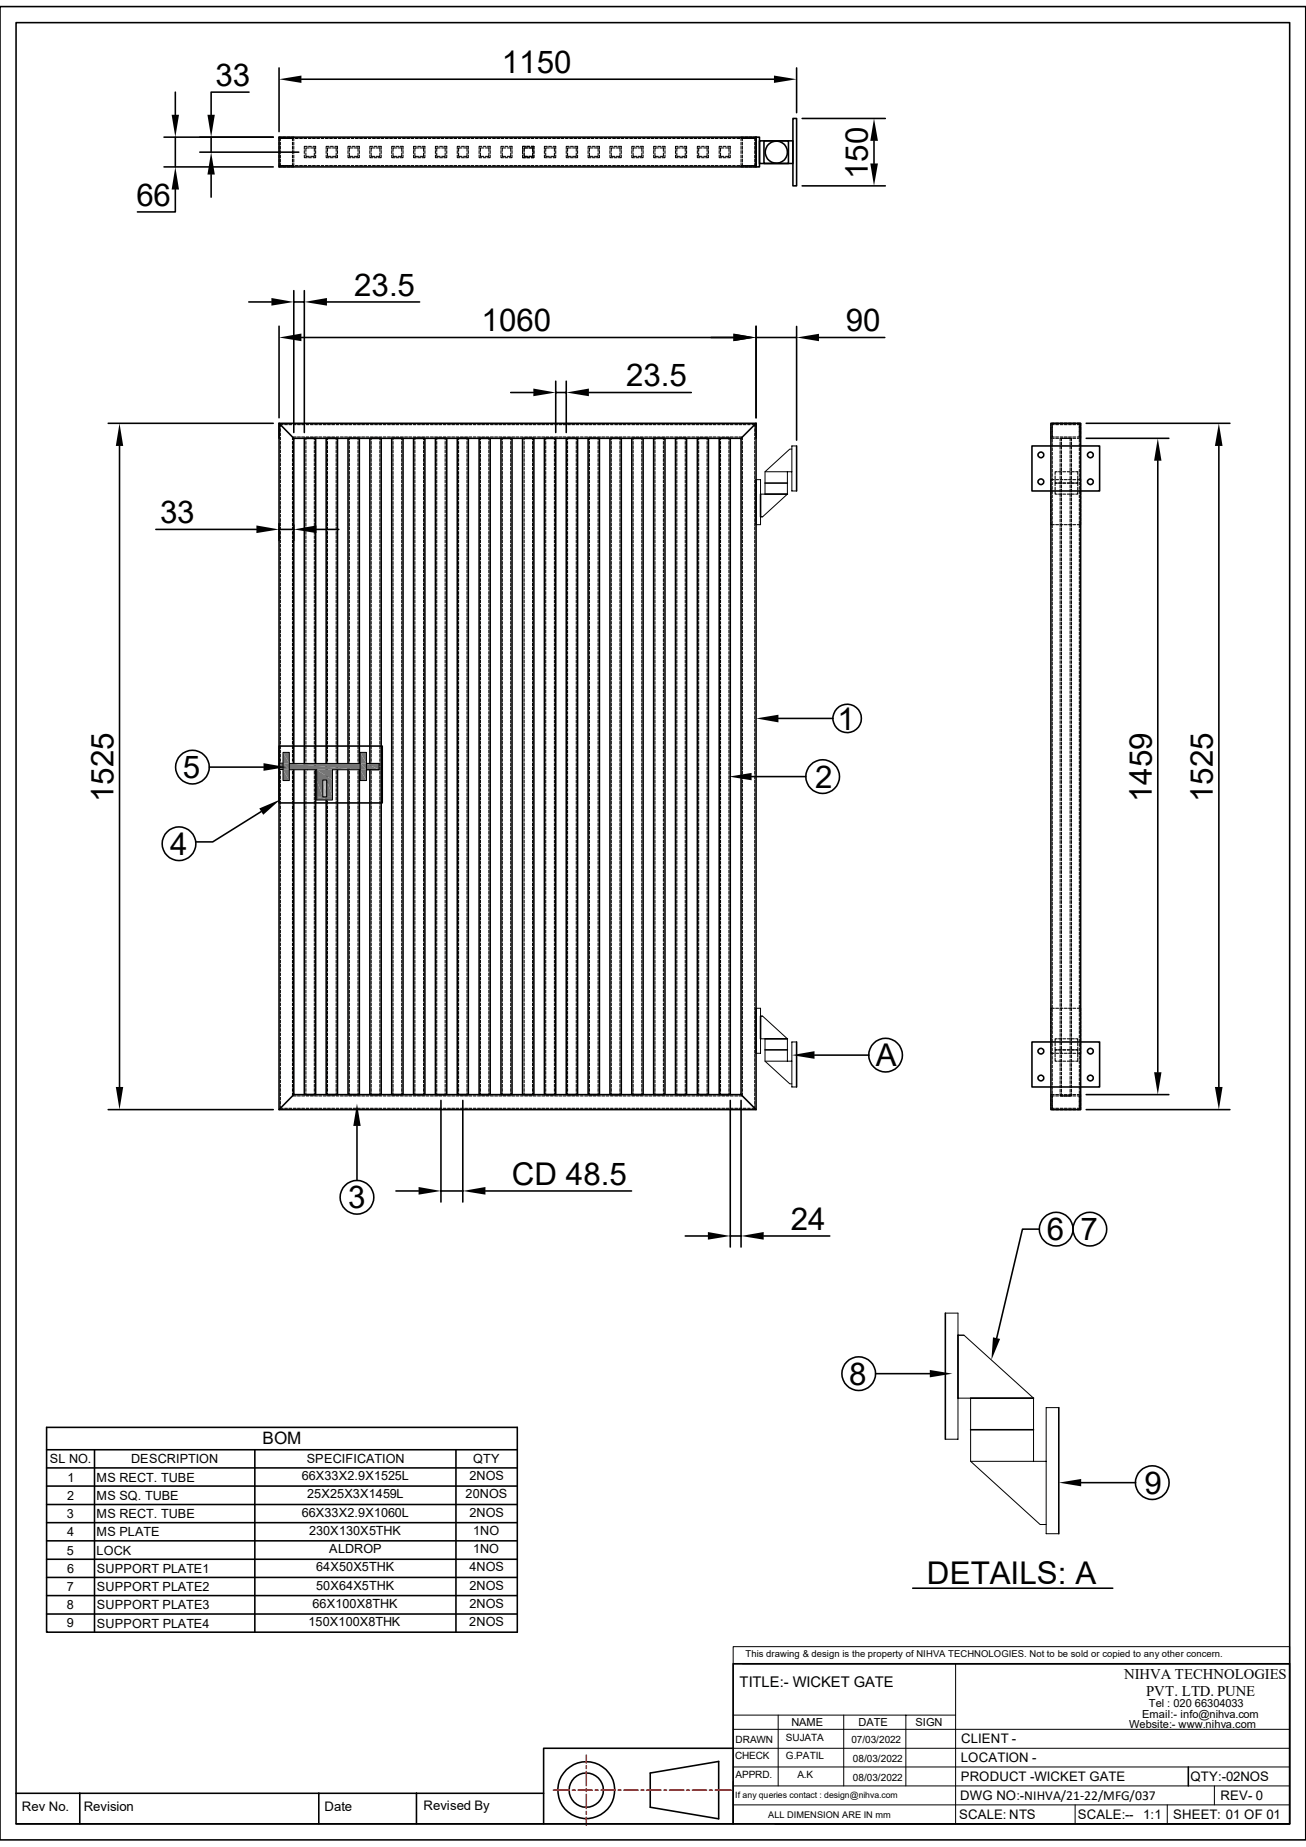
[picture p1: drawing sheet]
<svg xmlns="http://www.w3.org/2000/svg" width="210mm" height="297mm" viewBox="0 0 210 297" stroke-linecap="round" stroke-linejoin="round" font-family="sans-serif">
<defs><g id="words">
<g font-size="5">
<text x="80.7" y="11.8">1150</text>
<text x="34.7" y="13.9">33</text>
<text x="139.6" y="28.8" transform="rotate(-90 139.6 28.8)">150</text>
<text x="21.9" y="33.1">66</text>
<text x="56.9" y="47.6">23.5</text>
<text x="77.4" y="53.3">1060</text>
<text x="136" y="53.3">90</text>
<text x="100.7" y="62.1">23.5</text>
<text x="25.7" y="84.2">33</text>
<text x="134.7" y="117.3">1</text>
<text x="29.4" y="125.1">5</text>
<text x="18.2" y="129" transform="rotate(-90 18.2 129)">1525</text>
<text x="131.1" y="126.7">2</text>
<text x="185.2" y="129" transform="rotate(-90 185.2 129)">1459</text>
<text x="195" y="129" transform="rotate(-90 195 129)">1525</text>
<text x="27.4" y="137.5">4</text>
<text x="140.8" y="171.4">A</text>
<text x="82.3" y="190.5">CD 48.5</text>
<text x="56" y="194.3">3</text>
<text x="127.2" y="197.8">24</text>
<text x="168.3" y="199.4">6</text>
<text x="173.7" y="199.4">7</text>
<text x="136.6" y="222.7">8</text>
<text x="184" y="240.2">9</text>
<text x="149.1" y="254.8">DETAILS: A</text>
</g>
<text font-size="2.8" x="42.2" y="232.3">BOM</text>
<g font-size="2.4">
<text x="118.9" y="271.4">TITLE:- WICKET GATE</text>
<text x="180.8" y="270">NIHVA TECHNOLOGIES</text>
<text x="184.3" y="272.7">PVT. LTD. PUNE</text>
</g>
<g font-size="2.1">
<text x="154.6" y="280.3">CLIENT -</text>
<text x="154.5" y="286.4">PRODUCT -WICKET GATE</text>
<text x="154.5" y="283.4">LOCATION -</text>
<text x="191.4" y="286.4">QTY:-02NOS</text>
<text x="3.5" y="291.3">Rev No.</text>
<text x="13.5" y="291.3">Revision</text>
<text x="52.2" y="291.3">Date</text>
<text x="68.1" y="291.1">Revised By</text>
<text x="154.3" y="292.5">SCALE: NTS</text>
<text x="154.4" y="289.5">DWG NO:-NIHVA/21-22/MFG/037</text>
<text x="173.3" y="292.5">SCALE:--</text>
<text x="183.8" y="292.5">1:1</text>
<text x="188.6" y="292.5">SHEET: 01 OF 01</text>
<text x="196.3" y="289.4">REV- 0</text>
</g>
<g font-size="2">
<text x="8" y="235.3">SL NO.</text>
<text x="10.8" y="238.3">1</text>
<text x="15.5" y="238.3">MS RECT. TUBE</text>
<text x="21.1" y="235.3">DESCRIPTION</text>
<text x="48.5" y="238">66X33X2.9X1525L</text>
<text x="49.3" y="235.3">SPECIFICATION</text>
<text x="75.5" y="238">2NOS</text>
<text x="76.1" y="235.3">QTY</text>
<text x="10.8" y="244.1">3</text>
<text x="10.8" y="241.2">2</text>
<text x="15.5" y="241.1">MS SQ. TUBE</text>
<text x="15.5" y="244.1">MS RECT. TUBE</text>
<text x="48.5" y="243.9">66X33X2.9X1060L</text>
<text x="49.4" y="241">25X25X3X1459L</text>
<text x="74.9" y="241">20NOS</text>
<text x="75.5" y="243.9">2NOS</text>
<text x="10.8" y="250">5</text>
<text x="10.8" y="247.1">4</text>
<text x="15.5" y="250">LOCK</text>
<text x="15.5" y="247.1">MS PLATE</text>
<text x="49.7" y="246.8">230X130X5THK</text>
<text x="53" y="249.8">ALDROP</text>
<text x="76.1" y="246.8">1NO</text>
<text x="76.1" y="249.8">1NO</text>
<text x="10.8" y="255.9">7</text>
<text x="10.8" y="252.9">6</text>
<text x="15.6" y="252.9">SUPPORT PLATE1</text>
<text x="15.6" y="255.9">SUPPORT PLATE2</text>
<text x="50.8" y="252.7">64X50X5THK</text>
<text x="50.8" y="255.6">50X64X5THK</text>
<text x="75.5" y="252.7">4NOS</text>
<text x="75.5" y="255.7">2NOS</text>
<text x="10.8" y="258.8">8</text>
<text x="10.8" y="261.7">9</text>
<text x="15.6" y="261.7">SUPPORT PLATE4</text>
<text x="15.6" y="258.8">SUPPORT PLATE3</text>
<text x="49.6" y="261.5">150X100X8THK</text>
<text x="50.2" y="258.6">66X100X8THK</text>
<text x="75.5" y="261.5">2NOS</text>
<text x="75.5" y="258.6">2NOS</text>
</g>
<g font-size="1.8">
<text x="184.7" y="274.4">Tel : 020 66304033</text>
<text x="127.3" y="277.6">NAME</text>
<text x="138" y="277.6">DATE</text>
<text x="147.2" y="277.6">SIGN</text>
<text x="181.6" y="277.9">Website:- www.nihva.com</text>
<text x="183.7" y="276.2">Email:- info@nihva.com</text>
</g>
<g font-size="1.6">
<text x="118.3" y="280.2">DRAWN</text>
<text x="126.4" y="279.9">SUJATA</text>
<text x="136.9" y="280.3">07/03/2022</text>
<text x="118.2" y="282.9">CHECK</text>
<text x="118.3" y="286">APPRD.</text>
<text x="126.4" y="282.9">G.PATIL</text>
<text x="128.2" y="286">A.K</text>
<text x="137.2" y="283.3">08/03/2022</text>
<text x="137.2" y="286.3">08/03/2022</text>
</g>
<g font-size="1.5">
<text x="119.9" y="266.5">This drawing &amp; design is the property of NIHVA TECHNOLOGIES. Not to be sold or copied to any other concern.</text>
<text x="123.5" y="292.3">ALL DIMENSION ARE IN mm</text>
</g>
<text font-size="1.4" x="118.2" y="289.1">If any queries contact : design@nihva.com</text>
</g></defs>
<g fill="none" stroke="#000" stroke-width=".25">
<path d="M0 1.1h210v294.8h-210zM2.6 3.6h204.8v289.7h-204.8zM44.9 68.1l2.3 2.4M44.9 68.1h76.7v110.3h-76.7zM47.2 70.5h72v105.5h-72zM48.9 70.5h1.9v105.5h-1.9zM52.5 70.5h1.8v105.5h-1.8zM56 70.5h1.8v105.5h-1.8zM59.5 70.5h1.8v105.5h-1.8zM63 70.5h1.8v105.5h-1.8zM66.5 70.5h1.8v105.5h-1.8zM70 70.5h1.8v105.5h-1.8z"/>
<path d="M73.5 70.5h1.8v105.5h-1.8zM77 70.5h1.8v105.5h-1.8zM80.6 70.5h1.7v105.5h-1.7zM84 70.5h1.9v105.5h-1.9zM87.5 70.5h1.9v105.5h-1.9zM91.1 70.5h1.8v105.5h-1.8zM94.6 70.5h1.8v105.5h-1.8zM98.1 70.5h1.8v105.5h-1.8zM101.6 70.5h1.8v105.5h-1.8zM105.1 70.5h1.8v105.5h-1.8zM108.6 70.5h1.8v105.5h-1.8zM112.1 70.5h1.8v105.5h-1.8z"/>
<path d="M115.7 70.5h1.7v105.5h-1.7zM121.6 68.1l-2.4 2.4M47.2 176l-2.3 2.4M119.2 176l2.4 2.4M124.6 293.3h82.8"/>
</g>
<g fill="none" stroke="#000" stroke-width=".17">
<path d="M45.1 68.9v.5M45.1 69.6v.5M45.1 70.3v.4M45.1 71v.5M45.1 71.7v.4M45.1 72.3v.5M45.1 73.1v.4M45.1 73.7v.5M45.1 74.4v.5M45.1 75.1v.5M45.1 75.8v.5M45.1 76.5v.5"/>
<path d="M45.1 77.2v.4M45.1 77.9v.5M45.1 78.6v.4M45.1 79.2v.5M45.1 79.9v.5M45.6 68.3h-.5v.4M45.8 68.3h.4M46.4 68.3h.5M47 71v.5M47 71.7v.4M47 72.3v.5M47 73.1v.4"/>
<path d="M47 73.7v.5M47 74.4v.5M47 75.1v.5M47 75.8v.5M47 76.5v.5M47 77.2v.4M47 77.9v.5M47 78.6v.4M47 79.2v.5M47 79.9v.5M47.2 68.3h.4M47.6 70.3h-.6v.4"/>
<path d="M47.8 68.3h.5M47.8 70.3h.5M48.5 68.3h.5M48.5 70.3h.5M49.2 71v.5M49.2 71.7v.4M49.2 72.3v.5M49.2 73.1v.4M49.2 73.7v.5M49.2 74.4v.5M49.2 75.1v.5M49.2 75.8v.5"/>
<path d="M49.2 76.5v.5M49.2 77.2v.4M49.2 77.9v.5M49.2 78.6v.4M49.2 79.2v.5M49.2 79.9v.5M49.2 68.3h.5M49.2 70.3h.5M49.7 70.5h-.5v.2M49.9 68.3h.5M49.9 70.3h.5M50 70.5h.5v.2"/>
<path d="M50.5 71v.5M50.5 71.7v.4M50.5 72.3v.5M50.5 73.1v.4M50.5 73.7v.5M50.5 74.4v.5M50.5 75.1v.5M50.5 75.8v.5M50.5 76.5v.5M50.5 77.2v.4M50.5 77.9v.5M50.5 78.6v.4"/>
<path d="M50.5 79.2v.5M50.5 79.9v.5M50.6 68.3h.5M50.6 70.3h.5M51.3 68.3h.4M51.3 70.3h.4M52 68.3h.5M52 70.3h.5M52.7 71v.5M52.7 71.7v.4M52.7 72.3v.5M52.7 73.1v.4"/>
<path d="M52.7 73.7v.5M52.7 74.4v.5M52.7 75.1v.5M52.7 75.8v.5M52.7 76.5v.5M52.7 77.2v.4M52.7 77.9v.5M52.7 78.6v.4M52.7 79.2v.5M52.7 79.9v.5M52.7 68.3h.4M52.7 70.3h.4"/>
<path d="M53.3 70.5h-.6v.2M53.3 68.3h.5M53.3 70.3h.5M53.5 70.5h.6v.2M54.1 68.3h.4M54.1 71v.5M54.1 71.7v.4M54.1 72.3v.5M54.1 73.1v.4M54.1 73.7v.5M54.1 74.4v.5M54.1 75.1v.5"/>
<path d="M54.1 75.8v.5M54.1 76.5v.5M54.1 77.2v.4M54.1 77.9v.5M54.1 78.6v.4M54.1 79.2v.5M54.1 79.9v.5M54.1 70.3h.4M54.7 68.3h.5M54.7 70.3h.5M55.4 68.3h.5M55.4 70.3h.5"/>
<path d="M56.1 68.3h.5M56.1 70.3h.5M56.2 71v.5M56.2 71.7v.4M56.2 72.3v.5M56.2 73.1v.4M56.2 73.7v.5M56.2 74.4v.5M56.2 75.1v.5M56.2 75.8v.5M56.2 76.5v.5M56.2 77.2v.4"/>
<path d="M56.2 77.9v.5M56.2 78.6v.4M56.2 79.2v.5M56.2 79.9v.5M56.8 70.5h-.6v.2M56.8 68.3h.5M56.8 70.3h.5M57 70.5h.6v.2M57.5 68.3h.5M57.5 70.3h.5M57.6 71v.5M57.6 71.7v.4"/>
<path d="M57.6 72.3v.5M57.6 73.1v.4M57.6 73.7v.5M57.6 74.4v.5M57.6 75.1v.5M57.6 75.8v.5M57.6 76.5v.5M57.6 77.2v.4M57.6 77.9v.5M57.6 78.6v.4M57.6 79.2v.5M57.6 79.9v.5"/>
<path d="M58.2 68.3h.4M58.2 70.3h.4M58.8 68.3h.5M58.8 70.3h.5M59.6 68.3h.4M59.6 70.3h.4M59.7 71v.5M59.7 71.7v.4M59.7 72.3v.5M59.7 73.1v.4M59.7 73.7v.5M59.7 74.4v.5"/>
<path d="M59.7 75.1v.5M59.7 75.8v.5M59.7 76.5v.5M59.7 77.2v.4M59.7 77.9v.5M59.7 78.6v.4M59.7 79.2v.5M59.7 79.9v.5M60.2 68.3h.5M60.2 70.3h.5M60.3 70.5h-.6v.2M60.5 70.5h.6v.2"/>
<path d="M60.9 68.3h.5M60.9 70.3h.5M61.1 71v.5M61.1 71.7v.4M61.1 72.3v.5M61.1 73.1v.4M61.1 73.7v.5M61.1 74.4v.5M61.1 75.1v.5M61.1 75.8v.5M61.1 76.5v.5M61.1 77.2v.4"/>
<path d="M61.1 77.9v.5M61.1 78.6v.4M61.1 79.2v.5M61.1 79.9v.5M61.6 68.3h.5M61.6 70.3h.5M62.3 68.3h.5M62.3 70.3h.5M63 68.3h.5M63 70.3h.5M63.2 71v.5M63.2 71.7v.4"/>
<path d="M63.2 72.3v.5M63.2 73.1v.4M63.2 73.7v.5M63.2 74.4v.5M63.2 75.1v.5M63.2 75.8v.5M63.2 76.5v.5M63.2 77.2v.4M63.2 77.9v.5M63.2 78.6v.4M63.2 79.2v.5M63.2 79.9v.5"/>
<path d="M63.7 68.3h.4M63.7 70.3h.4M63.8 70.5h-.6v.2M64 70.5h.6v.2M64.4 68.3h.5M64.4 70.3h.5M64.6 71v.5M64.6 71.7v.4M64.6 72.3v.5M64.6 73.1v.4M64.6 73.7v.5M64.6 74.4v.5"/>
<path d="M64.6 75.1v.5M64.6 75.8v.5M64.6 76.5v.5M64.6 77.2v.4M64.6 77.9v.5M64.6 78.6v.4M64.6 79.2v.5M64.6 79.9v.5M65.1 68.3h.4M65.1 70.3h.4M65.7 68.3h.5M65.7 70.3h.5"/>
<path d="M66.5 68.3h.4M66.5 70.3h.4M66.7 71v.5M66.7 71.7v.4M66.7 72.3v.5M66.7 73.1v.4M66.7 73.7v.5M66.7 74.4v.5M66.7 75.1v.5M66.7 75.8v.5M66.7 76.5v.5M66.7 77.2v.4"/>
<path d="M66.7 77.9v.5M66.7 78.6v.4M66.7 79.2v.5M66.7 79.9v.5M67.1 68.3h.5M67.1 70.3h.5M67.3 70.5h-.6v.2M67.5 70.5h.6v.2M67.8 68.3h.5M67.8 70.3h.5M68.1 71v.5M68.1 71.7v.4"/>
<path d="M68.1 72.3v.5M68.1 73.1v.4M68.1 73.7v.5M68.1 74.4v.5M68.1 75.1v.5M68.1 75.8v.5M68.1 76.5v.5M68.1 77.2v.4M68.1 77.9v.5M68.1 78.6v.4M68.1 79.2v.5M68.1 79.9v.5"/>
<path d="M68.5 68.3h.5M68.5 70.3h.5M69.2 68.3h.5M69.2 70.3h.5M69.9 68.3h.5M69.9 70.3h.5M70.2 71v.5M70.2 71.7v.4M70.2 72.3v.5M70.2 73.1v.4M70.2 73.7v.5M70.2 74.4v.5"/>
<path d="M70.2 75.1v.5M70.2 75.8v.5M70.2 76.5v.5M70.2 77.2v.4M70.2 77.9v.5M70.2 78.6v.4M70.2 79.2v.5M70.2 79.9v.5M70.6 68.3h.4M70.6 70.3h.4M70.8 70.5h-.6v.2M71 70.5h.6v.2"/>
<path d="M71.3 68.3h.4M71.3 70.3h.4M71.6 71v.5M71.6 71.7v.4M71.6 72.3v.5M71.6 73.1v.4M71.6 73.7v.5M71.6 74.4v.5M71.6 75.1v.5M71.6 75.8v.5M71.6 76.5v.5M71.6 77.2v.4"/>
<path d="M71.6 77.9v.5M71.6 78.6v.4M71.6 79.2v.5M71.6 79.9v.5M72 68.3h.4M72 70.3h.4M72.6 68.3h.5M72.6 70.3h.5M73.3 68.3h.5M73.3 70.3h.5M73.7 71v.5M73.7 71.7v.4"/>
<path d="M73.7 72.3v.5M73.7 73.1v.4M73.7 73.7v.5M73.7 74.4v.5M73.7 75.1v.5M73.7 75.8v.5M73.7 76.5v.5M73.7 77.2v.4M73.7 77.9v.5M73.7 78.6v.4M73.7 79.2v.5M73.7 79.9v.5"/>
<path d="M74 68.3h.5M74 70.3h.5M74.3 70.5h-.6v.2M74.5 70.5h.6v.2M74.7 68.3h.5M74.7 70.3h.5M75.1 71v.5M75.1 71.7v.4M75.1 72.3v.5M75.1 73.1v.4M75.1 73.7v.5M75.1 74.4v.5"/>
<path d="M75.1 75.1v.5M75.1 75.8v.5M75.1 76.5v.5M75.1 77.2v.4M75.1 77.9v.5M75.1 78.6v.4M75.1 79.2v.5M75.1 79.9v.5M75.4 68.3h.5M75.4 70.3h.5M76.1 68.3h.4M76.1 70.3h.4"/>
<path d="M76.8 68.3h.5M76.8 70.3h.5M77.3 71v.5M77.3 71.7v.4M77.3 72.3v.5M77.3 73.1v.4M77.3 73.7v.5M77.3 74.4v.5M77.3 75.1v.5M77.3 75.8v.5M77.3 76.5v.5M77.3 77.2v.4"/>
<path d="M77.3 77.9v.5M77.3 78.6v.4M77.3 79.2v.5M77.3 79.9v.5M77.5 68.3h.4M77.5 70.3h.4M77.8 70.5h-.5v.2M78.1 70.5h.5v.2M78.1 68.3h.5M78.1 70.3h.5M78.6 71v.5M78.6 71.7v.4"/>
<path d="M78.6 72.3v.5M78.6 73.1v.4M78.6 73.7v.5M78.6 74.4v.5M78.6 75.1v.5M78.6 75.8v.5M78.6 76.5v.5M78.6 77.2v.4M78.6 77.9v.5M78.6 78.6v.4M78.6 79.2v.5M78.6 79.9v.5"/>
<path d="M78.9 68.3h.4M78.9 70.3h.4M79.5 68.3h.5M79.5 70.3h.5M80.2 68.3h.5M80.2 70.3h.5M80.8 71v.5M80.8 71.7v.4M80.8 72.3v.5M80.8 73.1v.4M80.8 73.7v.5M80.8 74.4v.5"/>
<path d="M80.8 75.1v.5M80.8 75.8v.5M80.8 76.5v.5M80.8 77.2v.4M80.8 77.9v.5M80.8 78.6v.4M80.8 79.2v.5M80.8 79.9v.5M80.9 68.3h.5M80.9 70.3h.5M81.3 70.5h-.5v.2M81.6 70.5h.5v.2"/>
<path d="M81.6 68.3h.5M81.6 70.3h.5M82.1 71v.5M82.1 71.7v.4M82.1 72.3v.5M82.1 73.1v.4M82.1 73.7v.5M82.1 74.4v.5M82.1 75.1v.5M82.1 75.8v.5M82.1 76.5v.5M82.1 77.2v.4"/>
<path d="M82.1 77.9v.5M82.1 78.6v.4M82.1 79.2v.5M82.1 79.9v.5M82.3 68.3h.5M82.3 70.3h.5M83 68.3h.4M83 70.3h.4M83.7 68.3h.4M83.7 70.3h.4M84.3 71v.5M84.3 71.7v.4"/>
<path d="M84.3 72.3v.5M84.3 73.1v.4M84.3 73.7v.5M84.3 74.4v.5M84.3 75.1v.5M84.3 75.8v.5M84.3 76.5v.5M84.3 77.2v.4M84.3 77.9v.5M84.3 78.6v.4M84.3 79.2v.5M84.3 79.9v.5"/>
<path d="M84.4 68.3h.4M84.4 70.3h.4M84.8 70.5h-.5v.2M85 68.3h.5M85 70.5h.6v.2M85 70.3h.5M85.6 71v.5M85.6 71.7v.4M85.6 72.3v.5M85.6 73.1v.4M85.6 73.7v.5M85.6 74.4v.5"/>
<path d="M85.6 75.1v.5M85.6 75.8v.5M85.6 76.5v.5M85.6 77.2v.4M85.6 77.9v.5M85.6 78.6v.4M85.6 79.2v.5M85.6 79.9v.5M85.7 68.3h.5M85.7 70.3h.5M86.4 68.3h.5M86.4 70.3h.5"/>
<path d="M87.1 70.3h.5M87.1 68.3h.5M87.8 71v.5M87.8 71.7v.4M87.8 72.3v.5M87.8 73.1v.4M87.8 73.7v.5M87.8 74.4v.5M87.8 75.1v.5M87.8 75.8v.5M87.8 76.5v.5M87.8 77.2v.4"/>
<path d="M87.8 77.9v.5M87.8 78.6v.4M87.8 79.2v.5M87.8 79.9v.5M87.8 70.3h.5M87.8 68.3h.5M88.3 70.5h-.5v.2M88.5 70.3h.4M88.5 68.3h.4M88.6 70.5h.6v.2M89.2 71v.5M89.2 71.7v.4"/>
<path d="M89.2 72.3v.5M89.2 73.1v.4M89.2 73.7v.5M89.2 74.4v.5M89.2 75.1v.5M89.2 75.8v.5M89.2 76.5v.5M89.2 77.2v.4M89.2 77.9v.5M89.2 78.6v.4M89.2 79.2v.5M89.2 79.9v.5"/>
<path d="M89.2 68.3h.5M89.2 70.3h.5M89.9 68.3h.4M89.9 70.3h.4M90.6 68.3h.4M90.6 70.3h.4M91.3 68.3h.4M91.3 71v.5M91.3 71.7v.4M91.3 72.3v.5M91.3 73.1v.4M91.3 73.7v.5"/>
<path d="M91.3 74.4v.5M91.3 75.1v.5M91.3 75.8v.5M91.3 76.5v.5M91.3 77.2v.4M91.3 77.9v.5M91.3 78.6v.4M91.3 79.2v.5M91.3 79.9v.5M91.3 70.3h.4M91.9 70.5h-.6v.2M91.9 68.3h.5"/>
<path d="M91.9 70.3h.5M92.1 70.5h.6v.2M92.6 68.3h.5M92.6 70.3h.5M92.7 71v.5M92.7 71.7v.4M92.7 72.3v.5M92.7 73.1v.4M92.7 73.7v.5M92.7 74.4v.5M92.7 75.1v.5M92.7 75.8v.5"/>
<path d="M92.7 76.5v.5M92.7 77.2v.4M92.7 77.9v.5M92.7 78.6v.4M92.7 79.2v.5M92.7 79.9v.5M93.3 68.3h.5M93.3 70.3h.5M94 68.3h.5M94 70.3h.5M94.7 70.3h.5M94.7 68.3h.5"/>
<path d="M94.8 71v.5M94.8 71.7v.4M94.8 72.3v.5M94.8 73.1v.4M94.8 73.7v.5M94.8 74.4v.5M94.8 75.1v.5M94.8 75.8v.5M94.8 76.5v.5M94.8 77.2v.4M94.8 77.9v.5M94.8 78.6v.4"/>
<path d="M94.8 79.2v.5M94.8 79.9v.5M95.4 70.3h.4M95.4 68.3h.4M95.4 70.5h-.6v.2M95.6 70.5h.6v.2M96.1 70.3h.5M96.1 68.3h.5M96.2 71v.5M96.2 71.7v.4M96.2 72.3v.5M96.2 73.1v.4"/>
<path d="M96.2 73.7v.5M96.2 74.4v.5M96.2 75.1v.5M96.2 75.8v.5M96.2 76.5v.5M96.2 77.2v.4M96.2 77.9v.5M96.2 78.6v.4M96.2 79.2v.5M96.2 79.9v.5M96.8 68.3h.4M96.8 70.3h.4"/>
<path d="M97.5 68.3h.4M97.5 70.3h.4M98.2 68.3h.4M98.2 70.3h.4M98.3 71v.5M98.3 71.7v.4M98.3 72.3v.5M98.3 73.1v.4M98.3 73.7v.5M98.3 74.4v.5M98.3 75.1v.5M98.3 75.8v.5"/>
<path d="M98.3 76.5v.5M98.3 77.2v.4M98.3 77.9v.5M98.3 78.6v.4M98.3 79.2v.5M98.3 79.9v.5M98.8 68.3h.5M98.8 70.3h.5M98.9 70.5h-.6v.2M99.1 70.5h.6v.2M99.5 68.3h.5M99.5 70.3h.5"/>
<path d="M99.7 71v.5M99.7 71.7v.4M99.7 72.3v.5M99.7 73.1v.4M99.7 73.7v.5M99.7 74.4v.5M99.7 75.1v.5M99.7 75.8v.5M99.7 76.5v.5M99.7 77.2v.4M99.7 77.9v.5M99.7 78.6v.4"/>
<path d="M99.7 79.2v.5M99.7 79.9v.5M100.2 68.3h.5M100.2 70.3h.5M100.9 68.3h.4M100.9 70.3h.4M101.6 68.3h.5M101.6 70.3h.5M101.8 71v.5M101.8 71.7v.4M101.8 72.3v.5M101.8 73.1v.4"/>
<path d="M101.8 73.7v.5M101.8 74.4v.5M101.8 75.1v.5M101.8 75.8v.5M101.8 76.5v.5M101.8 77.2v.4M101.8 77.9v.5M101.8 78.6v.4M101.8 79.2v.5M101.8 79.9v.5M102.3 70.3h.4M102.3 68.3h.4"/>
<path d="M102.4 70.5h-.6v.2M102.6 70.5h.6v.2M103 68.3h.4M103 70.3h.4M103.2 71v.5M103.2 71.7v.4M103.2 72.3v.5M103.2 73.1v.4M103.2 73.7v.5M103.2 74.4v.5M103.2 75.1v.5M103.2 75.8v.5"/>
<path d="M103.2 76.5v.5M103.2 77.2v.4M103.2 77.9v.5M103.2 78.6v.4M103.2 79.2v.5M103.2 79.9v.5M103.7 70.3h.4M103.7 68.3h.4M104.4 68.3h.4M104.4 70.3h.4M105 68.3h.5M105 70.3h.5"/>
<path d="M105.3 71v.5M105.3 71.7v.4M105.3 72.3v.5M105.3 73.1v.4M105.3 73.7v.5M105.3 74.4v.5M105.3 75.1v.5M105.3 75.8v.5M105.3 76.5v.5M105.3 77.2v.4M105.3 77.9v.5M105.3 78.6v.4"/>
<path d="M105.3 79.2v.5M105.3 79.9v.5M105.7 68.3h.5M105.7 70.3h.5M105.9 70.5h-.6v.2M106.1 70.5h.6v.2M106.4 68.3h.5M106.4 70.3h.5M106.7 71v.5M106.7 71.7v.4M106.7 72.3v.5M106.7 73.1v.4"/>
<path d="M106.7 73.7v.5M106.7 74.4v.5M106.7 75.1v.5M106.7 75.8v.5M106.7 76.5v.5M106.7 77.2v.4M106.7 77.9v.5M106.7 78.6v.4M106.7 79.2v.5M106.7 79.9v.5M107.1 68.3h.5M107.1 70.3h.5"/>
<path d="M107.8 68.3h.4M107.8 70.3h.4M108.5 68.3h.5M108.5 70.3h.5M108.8 71v.5M108.8 71.7v.4M108.8 72.3v.5M108.8 73.1v.4M108.8 73.7v.5M108.8 74.4v.5M108.8 75.1v.5M108.8 75.8v.5"/>
<path d="M108.8 76.5v.5M108.8 77.2v.4M108.8 77.9v.5M108.8 78.6v.4M108.8 79.2v.5M108.8 79.9v.5M109.2 68.3h.4M109.2 70.3h.4M109.4 70.5h-.6v.2M109.6 70.5h.6v.2M109.9 70.3h.4M109.9 68.3h.4"/>
<path d="M110.2 71v.5M110.2 71.7v.4M110.2 72.3v.5M110.2 73.1v.4M110.2 73.7v.5M110.2 74.4v.5M110.2 75.1v.5M110.2 75.8v.5M110.2 76.5v.5M110.2 77.2v.4M110.2 77.9v.5M110.2 78.6v.4"/>
<path d="M110.2 79.2v.5M110.2 79.9v.5M110.6 70.3h.4M110.6 68.3h.4M111.3 70.3h.4M111.3 68.3h.4M111.9 68.3h.5M111.9 70.3h.5M112.4 71v.5M112.4 71.7v.4M112.4 72.3v.5M112.4 73.1v.4"/>
<path d="M112.4 73.7v.5M112.4 74.4v.5M112.4 75.1v.5M112.4 75.8v.5M112.4 76.5v.5M112.4 77.2v.4M112.4 77.9v.5M112.4 78.6v.4M112.4 79.2v.5M112.4 79.9v.5M112.6 68.3h.5M112.6 70.3h.5"/>
<path d="M112.9 70.5h-.5v.2M113.2 70.5h.5v.2M113.3 68.3h.5M113.3 70.3h.5M113.7 71v.5M113.7 71.7v.4M113.7 72.3v.5M113.7 73.1v.4M113.7 73.7v.5M113.7 74.4v.5M113.7 75.1v.5M113.7 75.8v.5"/>
<path d="M113.7 76.5v.5M113.7 77.2v.4M113.7 77.9v.5M113.7 78.6v.4M113.7 79.2v.5M113.7 79.9v.5M114 70.3h.5M114 68.3h.5M114.7 70.3h.4M114.7 68.3h.4M115.4 70.3h.4M115.4 68.3h.4"/>
<path d="M115.9 71v.5M115.9 71.7v.4M115.9 72.3v.5M115.9 73.1v.4M115.9 73.7v.5M115.9 74.4v.5M115.9 75.1v.5M115.9 75.8v.5M115.9 76.5v.5M115.9 77.2v.4M115.9 77.9v.5M115.9 78.6v.4"/>
<path d="M115.9 79.2v.5M115.9 79.9v.5M116.1 68.3h.4M116.1 70.3h.4M116.4 70.5h-.5v.2M116.7 70.5h.5v.2M116.8 68.3h.4M116.8 70.3h.4M117.2 71v.5M117.2 71.7v.4M117.2 72.3v.5M117.2 73.1v.4"/>
<path d="M117.2 73.7v.5M117.2 74.4v.5M117.2 75.1v.5M117.2 75.8v.5M117.2 76.5v.5M117.2 77.2v.4M117.2 77.9v.5M117.2 78.6v.4M117.2 79.2v.5M117.2 79.9v.5M117.4 68.3h.5M117.4 70.3h.5"/>
<path d="M118.2 68.3h.4M118.2 70.3h.4M118.8 70.3h.6v.4M118.8 68.3h.5M119.4 71v.5M119.4 71.7v.4M119.4 72.3v.5M119.4 73.1v.4M119.4 73.7v.5M119.4 74.4v.5M119.4 75.1v.5M119.4 75.8v.5"/>
<path d="M119.4 76.5v.5M119.4 77.2v.4M119.4 77.9v.5M119.4 78.6v.4M119.4 79.2v.5M119.4 79.9v.5M119.5 68.3h.5M120.2 68.3h.5M120.9 68.3h.5v.4M121.4 68.9v.5M121.4 69.6v.5M121.4 70.3v.4"/>
<path d="M121.4 71v.5M121.4 71.7v.4M121.4 72.3v.5M121.4 73.1v.4M121.4 73.7v.5M121.4 74.4v.5M121.4 75.1v.5M121.4 75.8v.5M121.4 76.5v.5M121.4 77.2v.4M121.4 77.9v.5M121.4 78.6v.4"/>
<path d="M121.4 79.2v.5M121.4 79.9v.5M45.1 80.6v.5M45.1 81.3v.5M45.1 82v.5M45.1 82.7v.4M45.1 83.4v.5M45.1 84.1v.4M45.1 84.8v.4M45.1 85.5v.4M45.1 86.1v.5M45.1 86.8v.5"/>
<path d="M45.1 87.5v.5M45.1 88.2v.5M45.1 88.9v.5M45.1 89.6v.4M45.1 90.3v.5M45.1 91v.4M45.1 91.7v.4M45.1 92.4v.4M45.1 93v.5M45.1 93.7v.5M45.1 94.4v.5M45.1 95.1v.5"/>
<path d="M45.1 95.8v.5M45.1 96.5v.4M45.1 97.2v.4M45.1 97.9v.4M45.1 98.6v.4M45.1 99.2v.5M45.1 99.9v.5M47 80.6v.5M47 81.3v.5M47 82v.5M47 82.7v.4M47 83.4v.5"/>
<path d="M47 84.1v.4M47 84.8v.4M47 85.5v.4M47 86.1v.5M47 86.8v.5M47 87.5v.5M47 88.2v.5M47 88.9v.5M47 89.6v.4M47 90.3v.5M47 91v.4M47 91.7v.4"/>
<path d="M47 92.4v.4M47 93v.5M47 93.7v.5M47 94.4v.5M47 95.1v.5M47 95.8v.5M47 96.5v.4M47 97.2v.4M47 97.9v.4M47 98.6v.4M47 99.2v.5M47 99.9v.5"/>
<path d="M49.2 80.6v.5M49.2 81.3v.5M49.2 82v.5M49.2 82.7v.4M49.2 83.4v.5M49.2 84.1v.4M49.2 84.8v.4M49.2 85.5v.4M49.2 86.1v.5M49.2 86.8v.5M49.2 87.5v.5M49.2 88.2v.5"/>
<path d="M49.2 88.9v.5M49.2 89.6v.4M49.2 90.3v.5M49.2 91v.4M49.2 91.7v.4M49.2 92.4v.4M49.2 93v.5M49.2 93.7v.5M49.2 94.4v.5M49.2 95.1v.5M49.2 95.8v.5M49.2 96.5v.4"/>
<path d="M49.2 97.2v.4M49.2 97.9v.4M49.2 98.6v.4M49.2 99.2v.5M49.2 99.9v.5M50.5 80.6v.5M50.5 81.3v.5M50.5 82v.5M50.5 82.7v.4M50.5 83.4v.5M50.5 84.1v.4M50.5 84.8v.4"/>
<path d="M50.5 85.5v.4M50.5 86.1v.5M50.5 86.8v.5M50.5 87.5v.5M50.5 88.2v.5M50.5 88.9v.5M50.5 89.6v.4M50.5 90.3v.5M50.5 91v.4M50.5 91.7v.4M50.5 92.4v.4M50.5 93v.5"/>
<path d="M50.5 93.7v.5M50.5 94.4v.5M50.5 95.1v.5M50.5 95.8v.5M50.5 96.5v.4M50.5 97.2v.4M50.5 97.9v.4M50.5 98.6v.4M50.5 99.2v.5M50.5 99.9v.5M52.7 80.6v.5M52.7 81.3v.5"/>
<path d="M52.7 82v.5M52.7 82.7v.4M52.7 83.4v.5M52.7 84.1v.4M52.7 84.8v.4M52.7 85.5v.4M52.7 86.1v.5M52.7 86.8v.5M52.7 87.5v.5M52.7 88.2v.5M52.7 88.9v.5M52.7 89.6v.4"/>
<path d="M52.7 90.3v.5M52.7 91v.4M52.7 91.7v.4M52.7 92.4v.4M52.7 93v.5M52.7 93.7v.5M52.7 94.4v.5M52.7 95.1v.5M52.7 95.8v.5M52.7 96.5v.4M52.7 97.2v.4M52.7 97.9v.4"/>
<path d="M52.7 98.6v.4M52.7 99.2v.5M52.7 99.9v.5M54.1 80.6v.5M54.1 81.3v.5M54.1 82v.5M54.1 82.7v.4M54.1 83.4v.5M54.1 84.1v.4M54.1 84.8v.4M54.1 85.5v.4M54.1 86.1v.5"/>
<path d="M54.1 86.8v.5M54.1 87.5v.5M54.1 88.2v.5M54.1 88.9v.5M54.1 89.6v.4M54.1 90.3v.5M54.1 91v.4M54.1 91.7v.4M54.1 92.4v.4M54.1 93v.5M54.1 93.7v.5M54.1 94.4v.5"/>
<path d="M54.1 95.1v.5M54.1 95.8v.5M54.1 96.5v.4M54.1 97.2v.4M54.1 97.9v.4M54.1 98.6v.4M54.1 99.2v.5M54.1 99.9v.5M56.2 80.6v.5M56.2 81.3v.5M56.2 82v.5M56.2 82.7v.4"/>
<path d="M56.2 83.4v.5M56.2 84.1v.4M56.2 84.8v.4M56.2 85.5v.4M56.2 86.1v.5M56.2 86.8v.5M56.2 87.5v.5M56.2 88.2v.5M56.2 88.9v.5M56.2 89.6v.4M56.2 90.3v.5M56.2 91v.4"/>
<path d="M56.2 91.7v.4M56.2 92.4v.4M56.2 93v.5M56.2 93.7v.5M56.2 94.4v.5M56.2 95.1v.5M56.2 95.8v.5M56.2 96.5v.4M56.2 97.2v.4M56.2 97.9v.4M56.2 98.6v.4M56.2 99.2v.5"/>
<path d="M56.2 99.9v.5M57.6 80.6v.5M57.6 81.3v.5M57.6 82v.5M57.6 82.7v.4M57.6 83.4v.5M57.6 84.1v.4M57.6 84.8v.4M57.6 85.5v.4M57.6 86.1v.5M57.6 86.8v.5M57.6 87.5v.5"/>
<path d="M57.6 88.2v.5M57.6 88.9v.5M57.6 89.6v.4M57.6 90.3v.5M57.6 91v.4M57.6 91.7v.4M57.6 92.4v.4M57.6 93v.5M57.6 93.7v.5M57.6 94.4v.5M57.6 95.1v.5M57.6 95.8v.5"/>
<path d="M57.6 96.5v.4M57.6 97.2v.4M57.6 97.9v.4M57.6 98.6v.4M57.6 99.2v.5M57.6 99.9v.5M59.7 80.6v.5M59.7 81.3v.5M59.7 82v.5M59.7 82.7v.4M59.7 83.4v.5M59.7 84.1v.4"/>
<path d="M59.7 84.8v.4M59.7 85.5v.4M59.7 86.1v.5M59.7 86.8v.5M59.7 87.5v.5M59.7 88.2v.5M59.7 88.9v.5M59.7 89.6v.4M59.7 90.3v.5M59.7 91v.4M59.7 91.7v.4M59.7 92.4v.4"/>
<path d="M59.7 93v.5M59.7 93.7v.5M59.7 94.4v.5M59.7 95.1v.5M59.7 95.8v.5M59.7 96.5v.4M59.7 97.2v.4M59.7 97.9v.4M59.7 98.6v.4M59.7 99.2v.5M59.7 99.9v.5M61.1 80.6v.5"/>
<path d="M61.1 81.3v.5M61.1 82v.5M61.1 82.7v.4M61.1 83.4v.5M61.1 84.1v.4M61.1 84.8v.4M61.1 85.5v.4M61.1 86.1v.5M61.1 86.8v.5M61.1 87.5v.5M61.1 88.2v.5M61.1 88.9v.5"/>
<path d="M61.1 89.6v.4M61.1 90.3v.5M61.1 91v.4M61.1 91.7v.4M61.1 92.4v.4M61.1 93v.5M61.1 93.7v.5M61.1 94.4v.5M61.1 95.1v.5M61.1 95.8v.5M61.1 96.5v.4M61.1 97.2v.4"/>
<path d="M61.1 97.9v.4M61.1 98.6v.4M61.1 99.2v.5M61.1 99.9v.5M63.2 80.6v.5M63.2 81.3v.5M63.2 82v.5M63.2 82.7v.4M63.2 83.4v.5M63.2 84.1v.4M63.2 84.8v.4M63.2 85.5v.4"/>
<path d="M63.2 86.1v.5M63.2 86.8v.5M63.2 87.5v.5M63.2 88.2v.5M63.2 88.9v.5M63.2 89.6v.4M63.2 90.3v.5M63.2 91v.4M63.2 91.7v.4M63.2 92.4v.4M63.2 93v.5M63.2 93.7v.5"/>
<path d="M63.2 94.4v.5M63.2 95.1v.5M63.2 95.8v.5M63.2 96.5v.4M63.2 97.2v.4M63.2 97.9v.4M63.2 98.6v.4M63.2 99.2v.5M63.2 99.9v.5M64.6 80.6v.5M64.6 81.3v.5M64.6 82v.5"/>
<path d="M64.6 82.7v.4M64.6 83.4v.5M64.6 84.1v.4M64.6 84.8v.4M64.6 85.5v.4M64.6 86.1v.5M64.6 86.8v.5M64.6 87.5v.5M64.6 88.2v.5M64.6 88.9v.5M64.6 89.6v.4M64.6 90.3v.5"/>
<path d="M64.6 91v.4M64.6 91.7v.4M64.6 92.4v.4M64.6 93v.5M64.6 93.7v.5M64.6 94.4v.5M64.6 95.1v.5M64.6 95.8v.5M64.6 96.5v.4M64.6 97.2v.4M64.6 97.9v.4M64.6 98.6v.4"/>
<path d="M64.6 99.2v.5M64.6 99.9v.5M66.7 80.6v.5M66.7 81.3v.5M66.7 82v.5M66.7 82.7v.4M66.7 83.4v.5M66.7 84.1v.4M66.7 84.8v.4M66.7 85.5v.4M66.7 86.1v.5M66.7 86.8v.5"/>
<path d="M66.7 87.5v.5M66.7 88.2v.5M66.7 88.9v.5M66.7 89.6v.4M66.7 90.3v.5M66.7 91v.4M66.7 91.7v.4M66.7 92.4v.4M66.7 93v.5M66.7 93.7v.5M66.7 94.4v.5M66.7 95.1v.5"/>
<path d="M66.7 95.8v.5M66.7 96.5v.4M66.7 97.2v.4M66.7 97.9v.4M66.7 98.6v.4M66.7 99.2v.5M66.7 99.9v.5M68.1 80.6v.5M68.1 81.3v.5M68.1 82v.5M68.1 82.7v.4M68.1 83.4v.5"/>
<path d="M68.1 84.1v.4M68.1 84.8v.4M68.1 85.5v.4M68.1 86.1v.5M68.1 86.8v.5M68.1 87.5v.5M68.1 88.2v.5M68.1 88.9v.5M68.1 89.6v.4M68.1 90.3v.5M68.1 91v.4M68.1 91.7v.4"/>
<path d="M68.1 92.4v.4M68.1 93v.5M68.1 93.7v.5M68.1 94.4v.5M68.1 95.1v.5M68.1 95.8v.5M68.1 96.5v.4M68.1 97.2v.4M68.1 97.9v.4M68.1 98.6v.4M68.1 99.2v.5M68.1 99.9v.5"/>
<path d="M70.2 80.6v.5M70.2 81.3v.5M70.2 82v.5M70.2 82.7v.4M70.2 83.4v.5M70.2 84.1v.4M70.2 84.8v.4M70.2 85.5v.4M70.2 86.1v.5M70.2 86.8v.5M70.2 87.5v.5M70.2 88.2v.5"/>
<path d="M70.2 88.9v.5M70.2 89.6v.4M70.2 90.3v.5M70.2 91v.4M70.2 91.7v.4M70.2 92.4v.4M70.2 93v.5M70.2 93.7v.5M70.2 94.4v.5M70.2 95.1v.5M70.2 95.8v.5M70.2 96.5v.4"/>
<path d="M70.2 97.2v.4M70.2 97.9v.4M70.2 98.6v.4M70.2 99.2v.5M70.2 99.9v.5M71.6 80.6v.5M71.6 81.3v.5M71.6 82v.5M71.6 82.7v.4M71.6 83.4v.5M71.6 84.1v.4M71.6 84.8v.4"/>
<path d="M71.6 85.5v.4M71.6 86.1v.5M71.6 86.8v.5M71.6 87.5v.5M71.6 88.2v.5M71.6 88.9v.5M71.6 89.6v.4M71.6 90.3v.5M71.6 91v.4M71.6 91.7v.4M71.6 92.4v.4M71.6 93v.5"/>
<path d="M71.6 93.7v.5M71.6 94.4v.5M71.6 95.1v.5M71.6 95.8v.5M71.6 96.5v.4M71.6 97.2v.4M71.6 97.9v.4M71.6 98.6v.4M71.6 99.2v.5M71.6 99.9v.5M73.7 80.6v.5M73.7 81.3v.5"/>
<path d="M73.7 82v.5M73.7 82.7v.4M73.7 83.4v.5M73.7 84.1v.4M73.7 84.8v.4M73.7 85.5v.4M73.7 86.1v.5M73.7 86.8v.5M73.7 87.5v.5M73.7 88.2v.5M73.7 88.9v.5M73.7 89.6v.4"/>
<path d="M73.7 90.3v.5M73.7 91v.4M73.7 91.7v.4M73.7 92.4v.4M73.7 93v.5M73.7 93.7v.5M73.7 94.4v.5M73.7 95.1v.5M73.7 95.8v.5M73.7 96.5v.4M73.7 97.2v.4M73.7 97.9v.4"/>
<path d="M73.7 98.6v.4M73.7 99.2v.5M73.7 99.9v.5M75.1 80.6v.5M75.1 81.3v.5M75.1 82v.5M75.1 82.7v.4M75.1 83.4v.5M75.1 84.1v.4M75.1 84.8v.4M75.1 85.5v.4M75.1 86.1v.5"/>
<path d="M75.1 86.8v.5M75.1 87.5v.5M75.1 88.2v.5M75.1 88.9v.5M75.1 89.6v.4M75.1 90.3v.5M75.1 91v.4M75.1 91.7v.4M75.1 92.4v.4M75.1 93v.5M75.1 93.7v.5M75.1 94.4v.5"/>
<path d="M75.1 95.1v.5M75.1 95.8v.5M75.1 96.5v.4M75.1 97.2v.4M75.1 97.9v.4M75.1 98.6v.4M75.1 99.2v.5M75.1 99.9v.5M77.3 80.6v.5M77.3 81.3v.5M77.3 82v.5M77.3 82.7v.4"/>
<path d="M77.3 83.4v.5M77.3 84.1v.4M77.3 84.8v.4M77.3 85.5v.4M77.3 86.1v.5M77.3 86.8v.5M77.3 87.5v.5M77.3 88.2v.5M77.3 88.9v.5M77.3 89.6v.4M77.3 90.3v.5M77.3 91v.4"/>
<path d="M77.3 91.7v.4M77.3 92.4v.4M77.3 93v.5M77.3 93.7v.5M77.3 94.4v.5M77.3 95.1v.5M77.3 95.8v.5M77.3 96.5v.4M77.3 97.2v.4M77.3 97.9v.4M77.3 98.6v.4M77.3 99.2v.5"/>
<path d="M77.3 99.9v.5M78.6 80.6v.5M78.6 81.3v.5M78.6 82v.5M78.6 82.7v.4M78.6 83.4v.5M78.6 84.1v.4M78.6 84.8v.4M78.6 85.5v.4M78.6 86.1v.5M78.6 86.8v.5M78.6 87.5v.5"/>
<path d="M78.6 88.2v.5M78.6 88.9v.5M78.6 89.6v.4M78.6 90.3v.5M78.6 91v.4M78.6 91.7v.4M78.6 92.4v.4M78.6 93v.5M78.6 93.7v.5M78.6 94.4v.5M78.6 95.1v.5M78.6 95.8v.5"/>
<path d="M78.6 96.5v.4M78.6 97.2v.4M78.6 97.9v.4M78.6 98.6v.4M78.6 99.2v.5M78.6 99.9v.5M80.8 80.6v.5M80.8 81.3v.5M80.8 82v.5M80.8 82.7v.4M80.8 83.4v.5M80.8 84.1v.4"/>
<path d="M80.8 84.8v.4M80.8 85.5v.4M80.8 86.1v.5M80.8 86.8v.5M80.8 87.5v.5M80.8 88.2v.5M80.8 88.9v.5M80.8 89.6v.4M80.8 90.3v.5M80.8 91v.4M80.8 91.7v.4M80.8 92.4v.4"/>
<path d="M80.8 93v.5M80.8 93.7v.5M80.8 94.4v.5M80.8 95.1v.5M80.8 95.8v.5M80.8 96.5v.4M80.8 97.2v.4M80.8 97.9v.4M80.8 98.6v.4M80.8 99.2v.5M80.8 99.9v.5M82.1 80.6v.5"/>
<path d="M82.1 81.3v.5M82.1 82v.5M82.1 82.7v.4M82.1 83.4v.5M82.1 84.1v.4M82.1 84.8v.4M82.1 85.5v.4M82.1 86.1v.5M82.1 86.8v.5M82.1 87.5v.5M82.1 88.2v.5M82.1 88.9v.5"/>
<path d="M82.1 89.6v.4M82.1 90.3v.5M82.1 91v.4M82.1 91.7v.4M82.1 92.4v.4M82.1 93v.5M82.1 93.7v.5M82.1 94.4v.5M82.1 95.1v.5M82.1 95.8v.5M82.1 96.5v.4M82.1 97.2v.4"/>
<path d="M82.1 97.9v.4M82.1 98.6v.4M82.1 99.2v.5M82.1 99.9v.5M84.3 80.6v.5M84.3 81.3v.5M84.3 82v.5M84.3 82.7v.4M84.3 83.4v.5M84.3 84.1v.4M84.3 84.8v.4M84.3 85.5v.4"/>
<path d="M84.3 86.1v.5M84.3 86.8v.5M84.3 87.5v.5M84.3 88.2v.5M84.3 88.9v.5M84.3 89.6v.4M84.3 90.3v.5M84.3 91v.4M84.3 91.7v.4M84.3 92.4v.4M84.3 93v.5M84.3 93.7v.5"/>
<path d="M84.3 94.4v.5M84.3 95.1v.5M84.3 95.8v.5M84.3 96.5v.4M84.3 97.2v.4M84.3 97.9v.4M84.3 98.6v.4M84.3 99.2v.5M84.3 99.9v.5M85.6 80.6v.5M85.6 81.3v.5M85.6 82v.5"/>
<path d="M85.6 82.7v.4M85.6 83.4v.5M85.6 84.1v.4M85.6 84.8v.4M85.6 85.5v.4M85.6 86.1v.5M85.6 86.8v.5M85.6 87.5v.5M85.6 88.2v.5M85.6 88.9v.5M85.6 89.6v.4M85.6 90.3v.5"/>
<path d="M85.6 91v.4M85.6 91.7v.4M85.6 92.4v.4M85.6 93v.5M85.6 93.7v.5M85.6 94.4v.5M85.6 95.1v.5M85.6 95.8v.5M85.6 96.5v.4M85.6 97.2v.4M85.6 97.9v.4M85.6 98.6v.4"/>
<path d="M85.6 99.2v.5M85.6 99.9v.5M87.8 80.6v.5M87.8 81.3v.5M87.8 82v.5M87.8 82.7v.4M87.8 83.4v.5M87.8 84.1v.4M87.8 84.8v.4M87.8 85.5v.4M87.8 86.1v.5M87.8 86.8v.5"/>
<path d="M87.8 87.5v.5M87.8 88.2v.5M87.8 88.9v.5M87.8 89.6v.4M87.8 90.3v.5M87.8 91v.4M87.8 91.7v.4M87.8 92.4v.4M87.8 93v.5M87.8 93.7v.5M87.8 94.4v.5M87.8 95.1v.5"/>
<path d="M87.8 95.8v.5M87.8 96.5v.4M87.8 97.2v.4M87.8 97.9v.4M87.8 98.6v.4M87.8 99.2v.5M87.8 99.9v.5M89.2 80.6v.5M89.2 81.3v.5M89.2 82v.5M89.2 82.7v.4M89.2 83.4v.5"/>
<path d="M89.2 84.1v.4M89.2 84.8v.4M89.2 85.5v.4M89.2 86.1v.5M89.2 86.8v.5M89.2 87.5v.5M89.2 88.2v.5M89.2 88.9v.5M89.2 89.6v.4M89.2 90.3v.5M89.2 91v.4M89.2 91.7v.4"/>
<path d="M89.2 92.4v.4M89.2 93v.5M89.2 93.7v.5M89.2 94.4v.5M89.2 95.1v.5M89.2 95.8v.5M89.2 96.5v.4M89.2 97.2v.4M89.2 97.9v.4M89.2 98.6v.4M89.2 99.2v.5M89.2 99.9v.5"/>
<path d="M91.3 80.6v.5M91.3 81.3v.5M91.3 82v.5M91.3 82.7v.4M91.3 83.4v.5M91.3 84.1v.4M91.3 84.8v.4M91.3 85.5v.4M91.3 86.1v.5M91.3 86.8v.5M91.3 87.5v.5M91.3 88.2v.5"/>
<path d="M91.3 88.9v.5M91.3 89.6v.4M91.3 90.3v.5M91.3 91v.4M91.3 91.7v.4M91.3 92.4v.4M91.3 93v.5M91.3 93.7v.5M91.3 94.4v.5M91.3 95.1v.5M91.3 95.8v.5M91.3 96.5v.4"/>
<path d="M91.3 97.2v.4M91.3 97.9v.4M91.3 98.6v.4M91.3 99.2v.5M91.3 99.9v.5M92.7 80.6v.5M92.7 81.3v.5M92.7 82v.5M92.7 82.7v.4M92.7 83.4v.5M92.7 84.1v.4M92.7 84.8v.4"/>
<path d="M92.7 85.5v.4M92.7 86.1v.5M92.7 86.8v.5M92.7 87.5v.5M92.7 88.2v.5M92.7 88.9v.5M92.7 89.6v.4M92.7 90.3v.5M92.7 91v.4M92.7 91.7v.4M92.7 92.4v.4M92.7 93v.5"/>
<path d="M92.7 93.7v.5M92.7 94.4v.5M92.7 95.1v.5M92.7 95.8v.5M92.7 96.5v.4M92.7 97.2v.4M92.7 97.9v.4M92.7 98.6v.4M92.7 99.2v.5M92.7 99.9v.5M94.8 80.6v.5M94.8 81.3v.5"/>
<path d="M94.8 82v.5M94.8 82.7v.4M94.8 83.4v.5M94.8 84.1v.4M94.8 84.8v.4M94.8 85.5v.4M94.8 86.1v.5M94.8 86.8v.5M94.8 87.5v.5M94.8 88.2v.5M94.8 88.9v.5M94.8 89.6v.4"/>
<path d="M94.8 90.3v.5M94.8 91v.4M94.8 91.7v.4M94.8 92.4v.4M94.8 93v.5M94.8 93.7v.5M94.8 94.4v.5M94.8 95.1v.5M94.8 95.8v.5M94.8 96.5v.4M94.8 97.2v.4M94.8 97.9v.4"/>
<path d="M94.8 98.6v.4M94.8 99.2v.5M94.8 99.9v.5M96.2 80.6v.5M96.2 81.3v.5M96.2 82v.5M96.2 82.7v.4M96.2 83.4v.5M96.2 84.1v.4M96.2 84.8v.4M96.2 85.5v.4M96.2 86.1v.5"/>
<path d="M96.2 86.8v.5M96.2 87.5v.5M96.2 88.2v.5M96.2 88.9v.5M96.2 89.6v.4M96.2 90.3v.5M96.2 91v.4M96.2 91.7v.4M96.2 92.4v.4M96.2 93v.5M96.2 93.7v.5M96.2 94.4v.5"/>
<path d="M96.2 95.1v.5M96.2 95.8v.5M96.2 96.5v.4M96.2 97.2v.4M96.2 97.9v.4M96.2 98.6v.4M96.2 99.2v.5M96.2 99.9v.5M98.3 80.6v.5M98.3 81.3v.5M98.3 82v.5M98.3 82.7v.4"/>
<path d="M98.3 83.4v.5M98.3 84.1v.4M98.3 84.8v.4M98.3 85.5v.4M98.3 86.1v.5M98.3 86.8v.5M98.3 87.5v.5M98.3 88.2v.5M98.3 88.9v.5M98.3 89.6v.4M98.3 90.3v.5M98.3 91v.4"/>
<path d="M98.3 91.7v.4M98.3 92.4v.4M98.3 93v.5M98.3 93.7v.5M98.3 94.4v.5M98.3 95.1v.5M98.3 95.8v.5M98.3 96.5v.4M98.3 97.2v.4M98.3 97.9v.4M98.3 98.6v.4M98.3 99.2v.5"/>
<path d="M98.3 99.9v.5M99.7 80.6v.5M99.7 81.3v.5M99.7 82v.5M99.7 82.7v.4M99.7 83.4v.5M99.7 84.1v.4M99.7 84.8v.4M99.7 85.5v.4M99.7 86.1v.5M99.7 86.8v.5M99.7 87.5v.5"/>
<path d="M99.7 88.2v.5M99.7 88.9v.5M99.7 89.6v.4M99.7 90.3v.5M99.7 91v.4M99.7 91.7v.4M99.7 92.4v.4M99.7 93v.5M99.7 93.7v.5M99.7 94.4v.5M99.7 95.1v.5M99.7 95.8v.5"/>
<path d="M99.7 96.5v.4M99.7 97.2v.4M99.7 97.9v.4M99.7 98.6v.4M99.7 99.2v.5M99.7 99.9v.5M101.8 80.6v.5M101.8 81.3v.5M101.8 82v.5M101.8 82.7v.4M101.8 83.4v.5M101.8 84.1v.4"/>
<path d="M101.8 84.8v.4M101.8 85.5v.4M101.8 86.1v.5M101.8 86.8v.5M101.8 87.5v.5M101.8 88.2v.5M101.8 88.9v.5M101.8 89.6v.4M101.8 90.3v.5M101.8 91v.4M101.8 91.7v.4M101.8 92.4v.4"/>
<path d="M101.8 93v.5M101.8 93.7v.5M101.8 94.4v.5M101.8 95.1v.5M101.8 95.8v.5M101.8 96.5v.4M101.8 97.2v.4M101.8 97.9v.4M101.8 98.6v.4M101.8 99.2v.5M101.8 99.9v.5M103.2 80.6v.5"/>
<path d="M103.2 81.3v.5M103.2 82v.5M103.2 82.7v.4M103.2 83.4v.5M103.2 84.1v.4M103.2 84.8v.4M103.2 85.5v.4M103.2 86.1v.5M103.2 86.8v.5M103.2 87.5v.5M103.2 88.2v.5M103.2 88.9v.5"/>
<path d="M103.2 89.6v.4M103.2 90.3v.5M103.2 91v.4M103.2 91.7v.4M103.2 92.4v.4M103.2 93v.5M103.2 93.7v.5M103.2 94.4v.5M103.2 95.1v.5M103.2 95.8v.5M103.2 96.5v.4M103.2 97.2v.4"/>
<path d="M103.2 97.9v.4M103.2 98.6v.4M103.2 99.2v.5M103.2 99.9v.5M105.3 80.6v.5M105.3 81.3v.5M105.3 82v.5M105.3 82.7v.4M105.3 83.4v.5M105.3 84.1v.4M105.3 84.8v.4M105.3 85.5v.4"/>
<path d="M105.3 86.1v.5M105.3 86.8v.5M105.3 87.5v.5M105.3 88.2v.5M105.3 88.9v.5M105.3 89.6v.4M105.3 90.3v.5M105.3 91v.4M105.3 91.7v.4M105.3 92.4v.4M105.3 93v.5M105.3 93.7v.5"/>
<path d="M105.3 94.4v.5M105.3 95.1v.5M105.3 95.8v.5M105.3 96.5v.4M105.3 97.2v.4M105.3 97.9v.4M105.3 98.6v.4M105.3 99.2v.5M105.3 99.9v.5M106.7 80.6v.5M106.7 81.3v.5M106.7 82v.5"/>
<path d="M106.7 82.7v.4M106.7 83.4v.5M106.7 84.1v.4M106.7 84.8v.4M106.7 85.5v.4M106.7 86.1v.5M106.7 86.8v.5M106.7 87.5v.5M106.7 88.2v.5M106.7 88.9v.5M106.7 89.6v.4M106.7 90.3v.5"/>
<path d="M106.7 91v.4M106.7 91.7v.4M106.7 92.4v.4M106.7 93v.5M106.7 93.7v.5M106.7 94.4v.5M106.7 95.1v.5M106.7 95.8v.5M106.7 96.5v.4M106.7 97.2v.4M106.7 97.9v.4M106.7 98.6v.4"/>
<path d="M106.7 99.2v.5M106.7 99.9v.5M108.8 80.6v.5M108.8 81.3v.5M108.8 82v.5M108.8 82.7v.4M108.8 83.4v.5M108.8 84.1v.4M108.8 84.8v.4M108.8 85.5v.4M108.8 86.1v.5M108.8 86.8v.5"/>
<path d="M108.8 87.5v.5M108.8 88.2v.5M108.8 88.9v.5M108.8 89.6v.4M108.8 90.3v.5M108.8 91v.4M108.8 91.7v.4M108.8 92.4v.4M108.8 93v.5M108.8 93.7v.5M108.8 94.4v.5M108.8 95.1v.5"/>
<path d="M108.8 95.8v.5M108.8 96.5v.4M108.8 97.2v.4M108.8 97.9v.4M108.8 98.6v.4M108.8 99.2v.5M108.8 99.9v.5M110.2 80.6v.5M110.2 81.3v.5M110.2 82v.5M110.2 82.7v.4M110.2 83.4v.5"/>
<path d="M110.2 84.1v.4M110.2 84.8v.4M110.2 85.5v.4M110.2 86.1v.5M110.2 86.8v.5M110.2 87.5v.5M110.2 88.2v.5M110.2 88.9v.5M110.2 89.6v.4M110.2 90.3v.5M110.2 91v.4M110.2 91.7v.4"/>
<path d="M110.2 92.4v.4M110.2 93v.5M110.2 93.7v.5M110.2 94.4v.5M110.2 95.1v.5M110.2 95.8v.5M110.2 96.5v.4M110.2 97.2v.4M110.2 97.9v.4M110.2 98.6v.4M110.2 99.2v.5M110.2 99.9v.5"/>
<path d="M112.4 80.6v.5M112.4 81.3v.5M112.4 82v.5M112.4 82.7v.4M112.4 83.4v.5M112.4 84.1v.4M112.4 84.8v.4M112.4 85.5v.4M112.4 86.1v.5M112.4 86.8v.5M112.4 87.5v.5M112.4 88.2v.5"/>
<path d="M112.4 88.9v.5M112.4 89.6v.4M112.4 90.3v.5M112.4 91v.4M112.4 91.7v.4M112.4 92.4v.4M112.4 93v.5M112.4 93.7v.5M112.4 94.4v.5M112.4 95.1v.5M112.4 95.8v.5M112.4 96.5v.4"/>
<path d="M112.4 97.2v.4M112.4 97.9v.4M112.4 98.6v.4M112.4 99.2v.5M112.4 99.9v.5M113.7 80.6v.5M113.7 81.3v.5M113.7 82v.5M113.7 82.7v.4M113.7 83.4v.5M113.7 84.1v.4M113.7 84.8v.4"/>
<path d="M113.7 85.5v.4M113.7 86.1v.5M113.7 86.8v.5M113.7 87.5v.5M113.7 88.2v.5M113.7 88.9v.5M113.7 89.6v.4M113.7 90.3v.5M113.7 91v.4M113.7 91.7v.4M113.7 92.4v.4M113.7 93v.5"/>
<path d="M113.7 93.7v.5M113.7 94.4v.5M113.7 95.1v.5M113.7 95.8v.5M113.7 96.5v.4M113.7 97.2v.4M113.7 97.9v.4M113.7 98.6v.4M113.7 99.2v.5M113.7 99.9v.5M115.9 80.6v.5M115.9 81.3v.5"/>
<path d="M115.9 82v.5M115.9 82.7v.4M115.9 83.4v.5M115.9 84.1v.4M115.9 84.8v.4M115.9 85.5v.4M115.9 86.1v.5M115.9 86.8v.5M115.9 87.5v.5M115.9 88.2v.5M115.9 88.9v.5M115.9 89.6v.4"/>
<path d="M115.9 90.3v.5M115.9 91v.4M115.9 91.7v.4M115.9 92.4v.4M115.9 93v.5M115.9 93.7v.5M115.9 94.4v.5M115.9 95.1v.5M115.9 95.8v.5M115.9 96.5v.4M115.9 97.2v.4M115.9 97.9v.4"/>
<path d="M115.9 98.6v.4M115.9 99.2v.5M115.9 99.9v.5M117.2 80.6v.5M117.2 81.3v.5M117.2 82v.5M117.2 82.7v.4M117.2 83.4v.5M117.2 84.1v.4M117.2 84.8v.4M117.2 85.5v.4M117.2 86.1v.5"/>
<path d="M117.2 86.8v.5M117.2 87.5v.5M117.2 88.2v.5M117.2 88.9v.5M117.2 89.6v.4M117.2 90.3v.5M117.2 91v.4M117.2 91.7v.4M117.2 92.4v.4M117.2 93v.5M117.2 93.7v.5M117.2 94.4v.5"/>
<path d="M117.2 95.1v.5M117.2 95.8v.5M117.2 96.5v.4M117.2 97.2v.4M117.2 97.9v.4M117.2 98.6v.4M117.2 99.2v.5M117.2 99.9v.5M119.4 80.6v.5M119.4 81.3v.5M119.4 82v.5M119.4 82.7v.4"/>
<path d="M119.4 83.4v.5M119.4 84.1v.4M119.4 84.8v.4M119.4 85.5v.4M119.4 86.1v.5M119.4 86.8v.5M119.4 87.5v.5M119.4 88.2v.5M119.4 88.9v.5M119.4 89.6v.4M119.4 90.3v.5M119.4 91v.4"/>
<path d="M119.4 91.7v.4M119.4 92.4v.4M119.4 93v.5M119.4 93.7v.5M119.4 94.4v.5M119.4 95.1v.5M119.4 95.8v.5M119.4 96.5v.4M119.4 97.2v.4M119.4 97.9v.4M119.4 98.6v.4M119.4 99.2v.5"/>
<path d="M119.4 99.9v.5M121.4 80.6v.5M121.4 81.3v.5M121.4 82v.5M121.4 82.7v.4M121.4 83.4v.5M121.4 84.1v.4M121.4 84.8v.4M121.4 85.5v.4M121.4 86.1v.5M121.4 86.8v.5M121.4 87.5v.5"/>
<path d="M121.4 88.2v.5M121.4 88.9v.5M121.4 89.6v.4M121.4 90.3v.5M121.4 91v.4M121.4 91.7v.4M121.4 92.4v.4M121.4 93v.5M121.4 93.7v.5M121.4 94.4v.5M121.4 95.1v.5M121.4 95.8v.5"/>
<path d="M121.4 96.5v.4M121.4 97.2v.4M121.4 97.9v.4M121.4 98.6v.4M121.4 99.2v.5M121.4 99.9v.5M45.1 100.6v.5M45.1 101.3v.5M45.1 102v.4M45.1 102.7v.5M45.1 103.4v.4M45.1 104.1v.4"/>
<path d="M45.1 104.8v.4M45.1 105.5v.4M45.1 106.1v.5M45.1 106.8v.5M45.1 107.5v.5M45.1 108.2v.5M45.1 108.9v.4M45.1 109.6v.4M45.1 110.3v.4M45.1 111v.4M45.1 111.6v.5M45.1 112.4v.4"/>
<path d="M45.1 113v.5M45.1 113.7v.5M45.1 114.4v.5M45.1 115.1v.5M45.1 115.8v.4M45.1 116.5v.4M45.1 117.2v.4M45.1 117.9v.4M45.1 118.5v.5M45.1 119.2v.5M45.1 119.9v.5M47 100.6v.5"/>
<path d="M47 101.3v.5M47 102v.4M47 102.7v.5M47 103.4v.4M47 104.1v.4M47 104.8v.4M47 105.5v.4M47 106.1v.5M47 106.8v.5M47 107.5v.5M47 108.2v.5M47 108.9v.4"/>
<path d="M47 109.6v.4M47 110.3v.4M47 111v.4M47 111.6v.5M47 112.4v.4M47 113v.5M47 113.7v.5M47 114.4v.5M47 115.1v.5M47 115.8v.4M47 116.5v.4M47 117.2v.4"/>
<path d="M47 117.9v.4M47 118.5v.5M47 119.2v.5M47 119.9v.5M49.2 100.6v.5M49.2 101.3v.5M49.2 102v.4M49.2 102.7v.5M49.2 103.4v.4M49.2 104.1v.4M49.2 104.8v.4M49.2 105.5v.4"/>
<path d="M49.2 106.1v.5M49.2 106.8v.5M49.2 107.5v.5M49.2 108.2v.5M49.2 108.9v.4M49.2 109.6v.4M49.2 110.3v.4M49.2 111v.4M49.2 111.6v.5M49.2 112.4v.4M49.2 113v.5M49.2 113.7v.5"/>
<path d="M49.2 114.4v.5M49.2 115.1v.5M49.2 115.8v.4M49.2 116.5v.4M49.2 117.2v.4M49.2 117.9v.4M49.2 118.5v.5M49.2 119.2v.5M49.2 119.9v.5M50.5 100.6v.5M50.5 101.3v.5M50.5 102v.4"/>
<path d="M50.5 102.7v.5M50.5 103.4v.4M50.5 104.1v.4M50.5 104.8v.4M50.5 105.5v.4M50.5 106.1v.5M50.5 106.8v.5M50.5 107.5v.5M50.5 108.2v.5M50.5 108.9v.4M50.5 109.6v.4M50.5 110.3v.4"/>
<path d="M50.5 111v.4M50.5 111.6v.5M50.5 112.4v.4M50.5 113v.5M50.5 113.7v.5M50.5 114.4v.5M50.5 115.1v.5M50.5 115.8v.4M50.5 116.5v.4M50.5 117.2v.4M50.5 117.9v.4M50.5 118.5v.5"/>
<path d="M50.5 119.2v.5M50.5 119.9v.5M52.7 100.6v.5M52.7 101.3v.5M52.7 102v.4M52.7 102.7v.5M52.7 103.4v.4M52.7 104.1v.4M52.7 104.8v.4M52.7 105.5v.4M52.7 106.1v.5M52.7 106.8v.5"/>
<path d="M52.7 107.5v.5M52.7 108.2v.5M52.7 108.9v.4M52.7 109.6v.4M52.7 110.3v.4M52.7 111v.4M52.7 111.6v.5M52.7 112.4v.4M52.7 113v.5M52.7 113.7v.5M52.7 114.4v.5M52.7 115.1v.5"/>
<path d="M52.7 115.8v.4M52.7 116.5v.4M52.7 117.2v.4M52.7 117.9v.4M52.7 118.5v.5M52.7 119.2v.5M52.7 119.9v.5M54.1 100.6v.5M54.1 101.3v.5M54.1 102v.4M54.1 102.7v.5M54.1 103.4v.4"/>
<path d="M54.1 104.1v.4M54.1 104.8v.4M54.1 105.5v.4M54.1 106.1v.5M54.1 106.8v.5M54.1 107.5v.5M54.1 108.2v.5M54.1 108.9v.4M54.1 109.6v.4M54.1 110.3v.4M54.1 111v.4M54.1 111.6v.5"/>
<path d="M54.1 112.4v.4M54.1 113v.5M54.1 113.7v.5M54.1 114.4v.5M54.1 115.1v.5M54.1 115.8v.4M54.1 116.5v.4M54.1 117.2v.4M54.1 117.9v.4M54.1 118.5v.5M54.1 119.2v.5M54.1 119.9v.5"/>
<path d="M56.2 100.6v.5M56.2 101.3v.5M56.2 102v.4M56.2 102.7v.5M56.2 103.4v.4M56.2 104.1v.4M56.2 104.8v.4M56.2 105.5v.4M56.2 106.1v.5M56.2 106.8v.5M56.2 107.5v.5M56.2 108.2v.5"/>
<path d="M56.2 108.9v.4M56.2 109.6v.4M56.2 110.3v.4M56.2 111v.4M56.2 111.6v.5M56.2 112.4v.4M56.2 113v.5M56.2 113.7v.5M56.2 114.4v.5M56.2 115.1v.5M56.2 115.8v.4M56.2 116.5v.4"/>
<path d="M56.2 117.2v.4M56.2 117.9v.4M56.2 118.5v.5M56.2 119.2v.5M56.2 119.9v.5M57.6 100.6v.5M57.6 101.3v.5M57.6 102v.4M57.6 102.7v.5M57.6 103.4v.4M57.6 104.1v.4M57.6 104.8v.4"/>
<path d="M57.6 105.5v.4M57.6 106.1v.5M57.6 106.8v.5M57.6 107.5v.5M57.6 108.2v.5M57.6 108.9v.4M57.6 109.6v.4M57.6 110.3v.4M57.6 111v.4M57.6 111.6v.5M57.6 112.4v.4M57.6 113v.5"/>
<path d="M57.6 113.7v.5M57.6 114.4v.5M57.6 115.1v.5M57.6 115.8v.4M57.6 116.5v.4M57.6 117.2v.4M57.6 117.9v.4M57.6 118.5v.5M57.6 119.2v.5M57.6 119.9v.5M59.7 100.6v.5M59.7 101.3v.5"/>
<path d="M59.7 102v.4M59.7 102.7v.5M59.7 103.4v.4M59.7 104.1v.4M59.7 104.8v.4M59.7 105.5v.4M59.7 106.1v.5M59.7 106.8v.5M59.7 107.5v.5M59.7 108.2v.5M59.7 108.9v.4M59.7 109.6v.4"/>
<path d="M59.7 110.3v.4M59.7 111v.4M59.7 111.6v.5M59.7 112.4v.4M59.7 113v.5M59.7 113.7v.5M59.7 114.4v.5M59.7 115.1v.5M59.7 115.8v.4M59.7 116.5v.4M59.7 117.2v.4M59.7 117.9v.4"/>
<path d="M59.7 118.5v.5M59.7 119.2v.5M59.7 119.9v.5M61.1 100.6v.5M61.1 101.3v.5M61.1 102v.4M61.1 102.7v.5M61.1 103.4v.4M61.1 104.1v.4M61.1 104.8v.4M61.1 105.5v.4M61.1 106.1v.5"/>
<path d="M61.1 106.8v.5M61.1 107.5v.5M61.1 108.2v.5M61.1 108.9v.4M61.1 109.6v.4M61.1 110.3v.4M61.1 111v.4M61.1 111.6v.5M61.1 112.4v.4M61.1 113v.5M61.1 113.7v.5M61.1 114.4v.5"/>
<path d="M61.1 115.1v.5M61.1 115.8v.4M61.1 116.5v.4M61.1 117.2v.4M61.1 117.9v.4M61.1 118.5v.5M61.1 119.2v.5M61.1 119.9v.5M63.2 100.6v.5M63.2 101.3v.5M63.2 102v.4M63.2 102.7v.5"/>
<path d="M63.2 103.4v.4M63.2 104.1v.4M63.2 104.8v.4M63.2 105.5v.4M63.2 106.1v.5M63.2 106.8v.5M63.2 107.5v.5M63.2 108.2v.5M63.2 108.9v.4M63.2 109.6v.4M63.2 110.3v.4M63.2 111v.4"/>
<path d="M63.2 111.6v.5M63.2 112.4v.4M63.2 113v.5M63.2 113.7v.5M63.2 114.4v.5M63.2 115.1v.5M63.2 115.8v.4M63.2 116.5v.4M63.2 117.2v.4M63.2 117.9v.4M63.2 118.5v.5M63.2 119.2v.5"/>
<path d="M63.2 119.9v.5M64.6 100.6v.5M64.6 101.3v.5M64.6 102v.4M64.6 102.7v.5M64.6 103.4v.4M64.6 104.1v.4M64.6 104.8v.4M64.6 105.5v.4M64.6 106.1v.5M64.6 106.8v.5M64.6 107.5v.5"/>
<path d="M64.6 108.2v.5M64.6 108.9v.4M64.6 109.6v.4M64.6 110.3v.4M64.6 111v.4M64.6 111.6v.5M64.6 112.4v.4M64.6 113v.5M64.6 113.7v.5M64.6 114.4v.5M64.6 115.1v.5M64.6 115.8v.4"/>
<path d="M64.6 116.5v.4M64.6 117.2v.4M64.6 117.9v.4M64.6 118.5v.5M64.6 119.2v.5M64.6 119.9v.5M66.7 100.6v.5M66.7 101.3v.5M66.7 102v.4M66.7 102.7v.5M66.7 103.4v.4M66.7 104.1v.4"/>
<path d="M66.7 104.8v.4M66.7 105.5v.4M66.7 106.1v.5M66.7 106.8v.5M66.7 107.5v.5M66.7 108.2v.5M66.7 108.9v.4M66.7 109.6v.4M66.7 110.3v.4M66.7 111v.4M66.7 111.6v.5M66.7 112.4v.4"/>
<path d="M66.7 113v.5M66.7 113.7v.5M66.7 114.4v.5M66.7 115.1v.5M66.7 115.8v.4M66.7 116.5v.4M66.7 117.2v.4M66.7 117.9v.4M66.7 118.5v.5M66.7 119.2v.5M66.7 119.9v.5M68.1 100.6v.5"/>
<path d="M68.1 101.3v.5M68.1 102v.4M68.1 102.7v.5M68.1 103.4v.4M68.1 104.1v.4M68.1 104.8v.4M68.1 105.5v.4M68.1 106.1v.5M68.1 106.8v.5M68.1 107.5v.5M68.1 108.2v.5M68.1 108.9v.4"/>
<path d="M68.1 109.6v.4M68.1 110.3v.4M68.1 111v.4M68.1 111.6v.5M68.1 112.4v.4M68.1 113v.5M68.1 113.7v.5M68.1 114.4v.5M68.1 115.1v.5M68.1 115.8v.4M68.1 116.5v.4M68.1 117.2v.4"/>
<path d="M68.1 117.9v.4M68.1 118.5v.5M68.1 119.2v.5M68.1 119.9v.5M70.2 100.6v.5M70.2 101.3v.5M70.2 102v.4M70.2 102.7v.5M70.2 103.4v.4M70.2 104.1v.4M70.2 104.8v.4M70.2 105.5v.4"/>
<path d="M70.2 106.1v.5M70.2 106.8v.5M70.2 107.5v.5M70.2 108.2v.5M70.2 108.9v.4M70.2 109.6v.4M70.2 110.3v.4M70.2 111v.4M70.2 111.6v.5M70.2 112.4v.4M70.2 113v.5M70.2 113.7v.5"/>
<path d="M70.2 114.4v.5M70.2 115.1v.5M70.2 115.8v.4M70.2 116.5v.4M70.2 117.2v.4M70.2 117.9v.4M70.2 118.5v.5M70.2 119.2v.5M70.2 119.9v.5M71.6 100.6v.5M71.6 101.3v.5M71.6 102v.4"/>
<path d="M71.6 102.7v.5M71.6 103.4v.4M71.6 104.1v.4M71.6 104.8v.4M71.6 105.5v.4M71.6 106.1v.5M71.6 106.8v.5M71.6 107.5v.5M71.6 108.2v.5M71.6 108.9v.4M71.6 109.6v.4M71.6 110.3v.4"/>
<path d="M71.6 111v.4M71.6 111.6v.5M71.6 112.4v.4M71.6 113v.5M71.6 113.7v.5M71.6 114.4v.5M71.6 115.1v.5M71.6 115.8v.4M71.6 116.5v.4M71.6 117.2v.4M71.6 117.9v.4M71.6 118.5v.5"/>
<path d="M71.6 119.2v.5M71.6 119.9v.5M73.7 100.6v.5M73.7 101.3v.5M73.7 102v.4M73.7 102.7v.5M73.7 103.4v.4M73.7 104.1v.4M73.7 104.8v.4M73.7 105.5v.4M73.7 106.1v.5M73.7 106.8v.5"/>
<path d="M73.7 107.5v.5M73.7 108.2v.5M73.7 108.9v.4M73.7 109.6v.4M73.7 110.3v.4M73.7 111v.4M73.7 111.6v.5M73.7 112.4v.4M73.7 113v.5M73.7 113.7v.5M73.7 114.4v.5M73.7 115.1v.5"/>
<path d="M73.7 115.8v.4M73.7 116.5v.4M73.7 117.2v.4M73.7 117.9v.4M73.7 118.5v.5M73.7 119.2v.5M73.7 119.9v.5M75.1 100.6v.5M75.1 101.3v.5M75.1 102v.4M75.1 102.7v.5M75.1 103.4v.4"/>
<path d="M75.1 104.1v.4M75.1 104.8v.4M75.1 105.5v.4M75.1 106.1v.5M75.1 106.8v.5M75.1 107.5v.5M75.1 108.2v.5M75.1 108.9v.4M75.1 109.6v.4M75.1 110.3v.4M75.1 111v.4M75.1 111.6v.5"/>
<path d="M75.1 112.4v.4M75.1 113v.5M75.1 113.7v.5M75.1 114.4v.5M75.1 115.1v.5M75.1 115.8v.4M75.1 116.5v.4M75.1 117.2v.4M75.1 117.9v.4M75.1 118.5v.5M75.1 119.2v.5M75.1 119.9v.5"/>
<path d="M77.3 100.6v.5M77.3 101.3v.5M77.3 102v.4M77.3 102.7v.5M77.3 103.4v.4M77.3 104.1v.4M77.3 104.8v.4M77.3 105.5v.4M77.3 106.1v.5M77.3 106.8v.5M77.3 107.5v.5M77.3 108.2v.5"/>
<path d="M77.3 108.9v.4M77.3 109.6v.4M77.3 110.3v.4M77.3 111v.4M77.3 111.6v.5M77.3 112.4v.4M77.3 113v.5M77.3 113.7v.5M77.3 114.4v.5M77.3 115.1v.5M77.3 115.8v.4M77.3 116.5v.4"/>
<path d="M77.3 117.2v.4M77.3 117.9v.4M77.3 118.5v.5M77.3 119.2v.5M77.3 119.9v.5M78.6 100.6v.5M78.6 101.3v.5M78.6 102v.4M78.6 102.7v.5M78.6 103.4v.4M78.6 104.1v.4M78.6 104.8v.4"/>
<path d="M78.6 105.5v.4M78.6 106.1v.5M78.6 106.8v.5M78.6 107.5v.5M78.6 108.2v.5M78.6 108.9v.4M78.6 109.6v.4M78.6 110.3v.4M78.6 111v.4M78.6 111.6v.5M78.6 112.4v.4M78.6 113v.5"/>
<path d="M78.6 113.7v.5M78.6 114.4v.5M78.6 115.1v.5M78.6 115.8v.4M78.6 116.5v.4M78.6 117.2v.4M78.6 117.9v.4M78.6 118.5v.5M78.6 119.2v.5M78.6 119.9v.5M80.8 100.6v.5M80.8 101.3v.5"/>
<path d="M80.8 102v.4M80.8 102.7v.5M80.8 103.4v.4M80.8 104.1v.4M80.8 104.8v.4M80.8 105.5v.4M80.8 106.1v.5M80.8 106.8v.5M80.8 107.5v.5M80.8 108.2v.5M80.8 108.9v.4M80.8 109.6v.4"/>
<path d="M80.8 110.3v.4M80.8 111v.4M80.8 111.6v.5M80.8 112.4v.4M80.8 113v.5M80.8 113.7v.5M80.8 114.4v.5M80.8 115.1v.5M80.8 115.8v.4M80.8 116.5v.4M80.8 117.2v.4M80.8 117.9v.4"/>
<path d="M80.8 118.5v.5M80.8 119.2v.5M80.8 119.9v.5M82.1 100.6v.5M82.1 101.3v.5M82.1 102v.4M82.1 102.7v.5M82.1 103.4v.4M82.1 104.1v.4M82.1 104.8v.4M82.1 105.5v.4M82.1 106.1v.5"/>
<path d="M82.1 106.8v.5M82.1 107.5v.5M82.1 108.2v.5M82.1 108.9v.4M82.1 109.6v.4M82.1 110.3v.4M82.1 111v.4M82.1 111.6v.5M82.1 112.4v.4M82.1 113v.5M82.1 113.7v.5M82.1 114.4v.5"/>
<path d="M82.1 115.1v.5M82.1 115.8v.4M82.1 116.5v.4M82.1 117.2v.4M82.1 117.9v.4M82.1 118.5v.5M82.1 119.2v.5M82.1 119.9v.5M84.3 100.6v.5M84.3 101.3v.5M84.3 102v.4M84.3 102.7v.5"/>
<path d="M84.3 103.4v.4M84.3 104.1v.4M84.3 104.8v.4M84.3 105.5v.4M84.3 106.1v.5M84.3 106.8v.5M84.3 107.5v.5M84.3 108.2v.5M84.3 108.9v.4M84.3 109.6v.4M84.3 110.3v.4M84.3 111v.4"/>
<path d="M84.3 111.6v.5M84.3 112.4v.4M84.3 113v.5M84.3 113.7v.5M84.3 114.4v.5M84.3 115.1v.5M84.3 115.8v.4M84.3 116.5v.4M84.3 117.2v.4M84.3 117.9v.4M84.3 118.5v.5M84.3 119.2v.5"/>
<path d="M84.3 119.9v.5M85.6 100.6v.5M85.6 101.3v.5M85.6 102v.4M85.6 102.7v.5M85.6 103.4v.4M85.6 104.1v.4M85.6 104.8v.4M85.6 105.5v.4M85.6 106.1v.5M85.6 106.8v.5M85.6 107.5v.5"/>
<path d="M85.6 108.2v.5M85.6 108.9v.4M85.6 109.6v.4M85.6 110.3v.4M85.6 111v.4M85.6 111.6v.5M85.6 112.4v.4M85.6 113v.5M85.6 113.7v.5M85.6 114.4v.5M85.6 115.1v.5M85.6 115.8v.4"/>
<path d="M85.6 116.5v.4M85.6 117.2v.4M85.6 117.9v.4M85.6 118.5v.5M85.6 119.2v.5M85.6 119.9v.5M87.8 100.6v.5M87.8 101.3v.5M87.8 102v.4M87.8 102.7v.5M87.8 103.4v.4M87.8 104.1v.4"/>
<path d="M87.8 104.8v.4M87.8 105.5v.4M87.8 106.1v.5M87.8 106.8v.5M87.8 107.5v.5M87.8 108.2v.5M87.8 108.9v.4M87.8 109.6v.4M87.8 110.3v.4M87.8 111v.4M87.8 111.6v.5M87.8 112.4v.4"/>
<path d="M87.8 113v.5M87.8 113.7v.5M87.8 114.4v.5M87.8 115.1v.5M87.8 115.8v.4M87.8 116.5v.4M87.8 117.2v.4M87.8 117.9v.4M87.8 118.5v.5M87.8 119.2v.5M87.8 119.9v.5M89.2 100.6v.5"/>
<path d="M89.2 101.3v.5M89.2 102v.4M89.2 102.7v.5M89.2 103.4v.4M89.2 104.1v.4M89.2 104.8v.4M89.2 105.5v.4M89.2 106.1v.5M89.2 106.8v.5M89.2 107.5v.5M89.2 108.2v.5M89.2 108.9v.4"/>
<path d="M89.2 109.6v.4M89.2 110.3v.4M89.2 111v.4M89.2 111.6v.5M89.2 112.4v.4M89.2 113v.5M89.2 113.7v.5M89.2 114.4v.5M89.2 115.1v.5M89.2 115.8v.4M89.2 116.5v.4M89.2 117.2v.4"/>
<path d="M89.2 117.9v.4M89.2 118.5v.5M89.2 119.2v.5M89.2 119.9v.5M91.3 100.6v.5M91.3 101.3v.5M91.3 102v.4M91.3 102.7v.5M91.3 103.4v.4M91.3 104.1v.4M91.3 104.8v.4M91.3 105.5v.4"/>
<path d="M91.3 106.1v.5M91.3 106.8v.5M91.3 107.5v.5M91.3 108.2v.5M91.3 108.9v.4M91.3 109.6v.4M91.3 110.3v.4M91.3 111v.4M91.3 111.6v.5M91.3 112.4v.4M91.3 113v.5M91.3 113.7v.5"/>
<path d="M91.3 114.4v.5M91.3 115.1v.5M91.3 115.8v.4M91.3 116.5v.4M91.3 117.2v.4M91.3 117.9v.4M91.3 118.5v.5M91.3 119.2v.5M91.3 119.9v.5M92.7 100.6v.5M92.7 101.3v.5M92.7 102v.4"/>
<path d="M92.7 102.7v.5M92.7 103.4v.4M92.7 104.1v.4M92.7 104.8v.4M92.7 105.5v.4M92.7 106.1v.5M92.7 106.8v.5M92.7 107.5v.5M92.7 108.2v.5M92.7 108.9v.4M92.7 109.6v.4M92.7 110.3v.4"/>
<path d="M92.7 111v.4M92.7 111.6v.5M92.7 112.4v.4M92.7 113v.5M92.7 113.7v.5M92.7 114.4v.5M92.7 115.1v.5M92.7 115.8v.4M92.7 116.5v.4M92.7 117.2v.4M92.7 117.9v.4M92.7 118.5v.5"/>
<path d="M92.7 119.2v.5M92.7 119.9v.5M94.8 100.6v.5M94.8 101.3v.5M94.8 102v.4M94.8 102.7v.5M94.8 103.4v.4M94.8 104.1v.4M94.8 104.8v.4M94.8 105.5v.4M94.8 106.1v.5M94.8 106.8v.5"/>
<path d="M94.8 107.5v.5M94.8 108.2v.5M94.8 108.9v.4M94.8 109.6v.4M94.8 110.3v.4M94.8 111v.4M94.8 111.6v.5M94.8 112.4v.4M94.8 113v.5M94.8 113.7v.5M94.8 114.4v.5M94.8 115.1v.5"/>
<path d="M94.8 115.8v.4M94.8 116.5v.4M94.8 117.2v.4M94.8 117.9v.4M94.8 118.5v.5M94.8 119.2v.5M94.8 119.9v.5M96.2 100.6v.5M96.2 101.3v.5M96.2 102v.4M96.2 102.7v.5M96.2 103.4v.4"/>
<path d="M96.2 104.1v.4M96.2 104.8v.4M96.2 105.5v.4M96.2 106.1v.5M96.2 106.8v.5M96.2 107.5v.5M96.2 108.2v.5M96.2 108.9v.4M96.2 109.6v.4M96.2 110.3v.4M96.2 111v.4M96.2 111.6v.5"/>
<path d="M96.2 112.4v.4M96.2 113v.5M96.2 113.7v.5M96.2 114.4v.5M96.2 115.1v.5M96.2 115.8v.4M96.2 116.5v.4M96.2 117.2v.4M96.2 117.9v.4M96.2 118.5v.5M96.2 119.2v.5M96.2 119.9v.5"/>
<path d="M98.3 100.6v.5M98.3 101.3v.5M98.3 102v.4M98.3 102.7v.5M98.3 103.4v.4M98.3 104.1v.4M98.3 104.8v.4M98.3 105.5v.4M98.3 106.1v.5M98.3 106.8v.5M98.3 107.5v.5M98.3 108.2v.5"/>
<path d="M98.3 108.9v.4M98.3 109.6v.4M98.3 110.3v.4M98.3 111v.4M98.3 111.6v.5M98.3 112.4v.4M98.3 113v.5M98.3 113.7v.5M98.3 114.4v.5M98.3 115.1v.5M98.3 115.8v.4M98.3 116.5v.4"/>
<path d="M98.3 117.2v.4M98.3 117.9v.4M98.3 118.5v.5M98.3 119.2v.5M98.3 119.9v.5M99.7 100.6v.5M99.7 101.3v.5M99.7 102v.4M99.7 102.7v.5M99.7 103.4v.4M99.7 104.1v.4M99.7 104.8v.4"/>
<path d="M99.7 105.5v.4M99.7 106.1v.5M99.7 106.8v.5M99.7 107.5v.5M99.7 108.2v.5M99.7 108.9v.4M99.7 109.6v.4M99.7 110.3v.4M99.7 111v.4M99.7 111.6v.5M99.7 112.4v.4M99.7 113v.5"/>
<path d="M99.7 113.7v.5M99.7 114.4v.5M99.7 115.1v.5M99.7 115.8v.4M99.7 116.5v.4M99.7 117.2v.4M99.7 117.9v.4M99.7 118.5v.5M99.7 119.2v.5M99.7 119.9v.5M101.8 100.6v.5M101.8 101.3v.5"/>
<path d="M101.8 102v.4M101.8 102.7v.5M101.8 103.4v.4M101.8 104.1v.4M101.8 104.8v.4M101.8 105.5v.4M101.8 106.1v.5M101.8 106.8v.5M101.8 107.5v.5M101.8 108.2v.5M101.8 108.9v.4M101.8 109.6v.4"/>
<path d="M101.8 110.3v.4M101.8 111v.4M101.8 111.6v.5M101.8 112.4v.4M101.8 113v.5M101.8 113.7v.5M101.8 114.4v.5M101.8 115.1v.5M101.8 115.8v.4M101.8 116.5v.4M101.8 117.2v.4M101.8 117.9v.4"/>
<path d="M101.8 118.5v.5M101.8 119.2v.5M101.8 119.9v.5M103.2 100.6v.5M103.2 101.3v.5M103.2 102v.4M103.2 102.7v.5M103.2 103.4v.4M103.2 104.1v.4M103.2 104.8v.4M103.2 105.5v.4M103.2 106.1v.5"/>
<path d="M103.2 106.8v.5M103.2 107.5v.5M103.2 108.2v.5M103.2 108.9v.4M103.2 109.6v.4M103.2 110.3v.4M103.2 111v.4M103.2 111.6v.5M103.2 112.4v.4M103.2 113v.5M103.2 113.7v.5M103.2 114.4v.5"/>
<path d="M103.2 115.1v.5M103.2 115.8v.4M103.2 116.5v.4M103.2 117.2v.4M103.2 117.9v.4M103.2 118.5v.5M103.2 119.2v.5M103.2 119.9v.5M105.3 100.6v.5M105.3 101.3v.5M105.3 102v.4M105.3 102.7v.5"/>
<path d="M105.3 103.4v.4M105.3 104.1v.4M105.3 104.8v.4M105.3 105.5v.4M105.3 106.1v.5M105.3 106.8v.5M105.3 107.5v.5M105.3 108.2v.5M105.3 108.9v.4M105.3 109.6v.4M105.3 110.3v.4M105.3 111v.4"/>
<path d="M105.3 111.6v.5M105.3 112.4v.4M105.3 113v.5M105.3 113.7v.5M105.3 114.4v.5M105.3 115.1v.5M105.3 115.8v.4M105.3 116.5v.4M105.3 117.2v.4M105.3 117.9v.4M105.3 118.5v.5M105.3 119.2v.5"/>
<path d="M105.3 119.9v.5M106.7 100.6v.5M106.7 101.3v.5M106.7 102v.4M106.7 102.7v.5M106.7 103.4v.4M106.7 104.1v.4M106.7 104.8v.4M106.7 105.5v.4M106.7 106.1v.5M106.7 106.8v.5M106.7 107.5v.5"/>
<path d="M106.7 108.2v.5M106.7 108.9v.4M106.7 109.6v.4M106.7 110.3v.4M106.7 111v.4M106.7 111.6v.5M106.7 112.4v.4M106.7 113v.5M106.7 113.7v.5M106.7 114.4v.5M106.7 115.1v.5M106.7 115.8v.4"/>
<path d="M106.7 116.5v.4M106.7 117.2v.4M106.7 117.9v.4M106.7 118.5v.5M106.7 119.2v.5M106.7 119.9v.5M108.8 100.6v.5M108.8 101.3v.5M108.8 102v.4M108.8 102.7v.5M108.8 103.4v.4M108.8 104.1v.4"/>
<path d="M108.8 104.8v.4M108.8 105.5v.4M108.8 106.1v.5M108.8 106.8v.5M108.8 107.5v.5M108.8 108.2v.5M108.8 108.9v.4M108.8 109.6v.4M108.8 110.3v.4M108.8 111v.4M108.8 111.6v.5M108.8 112.4v.4"/>
<path d="M108.8 113v.5M108.8 113.7v.5M108.8 114.4v.5M108.8 115.1v.5M108.8 115.8v.4M108.8 116.5v.4M108.8 117.2v.4M108.8 117.9v.4M108.8 118.5v.5M108.8 119.2v.5M108.8 119.9v.5M110.2 100.6v.5"/>
<path d="M110.2 101.3v.5M110.2 102v.4M110.2 102.7v.5M110.2 103.4v.4M110.2 104.1v.4M110.2 104.8v.4M110.2 105.5v.4M110.2 106.1v.5M110.2 106.8v.5M110.2 107.5v.5M110.2 108.2v.5M110.2 108.9v.4"/>
<path d="M110.2 109.6v.4M110.2 110.3v.4M110.2 111v.4M110.2 111.6v.5M110.2 112.4v.4M110.2 113v.5M110.2 113.7v.5M110.2 114.4v.5M110.2 115.1v.5M110.2 115.8v.4M110.2 116.5v.4M110.2 117.2v.4"/>
<path d="M110.2 117.9v.4M110.2 118.5v.5M110.2 119.2v.5M110.2 119.9v.5M112.4 100.6v.5M112.4 101.3v.5M112.4 102v.4M112.4 102.7v.5M112.4 103.4v.4M112.4 104.1v.4M112.4 104.8v.4M112.4 105.5v.4"/>
<path d="M112.4 106.1v.5M112.4 106.8v.5M112.4 107.5v.5M112.4 108.2v.5M112.4 108.9v.4M112.4 109.6v.4M112.4 110.3v.4M112.4 111v.4M112.4 111.6v.5M112.4 112.4v.4M112.4 113v.5M112.4 113.7v.5"/>
<path d="M112.4 114.4v.5M112.4 115.1v.5M112.4 115.8v.4M112.4 116.5v.4M112.4 117.2v.4M112.4 117.9v.4M112.4 118.5v.5M112.4 119.2v.5M112.4 119.9v.5M113.7 100.6v.5M113.7 101.3v.5M113.7 102v.4"/>
<path d="M113.7 102.7v.5M113.7 103.4v.4M113.7 104.1v.4M113.7 104.8v.4M113.7 105.5v.4M113.7 106.1v.5M113.7 106.8v.5M113.7 107.5v.5M113.7 108.2v.5M113.7 108.9v.4M113.7 109.6v.4M113.7 110.3v.4"/>
<path d="M113.7 111v.4M113.7 111.6v.5M113.7 112.4v.4M113.7 113v.5M113.7 113.7v.5M113.7 114.4v.5M113.7 115.1v.5M113.7 115.8v.4M113.7 116.5v.4M113.7 117.2v.4M113.7 117.9v.4M113.7 118.5v.5"/>
<path d="M113.7 119.2v.5M113.7 119.9v.5M115.9 100.6v.5M115.9 101.3v.5M115.9 102v.4M115.9 102.7v.5M115.9 103.4v.4M115.9 104.1v.4M115.9 104.8v.4M115.9 105.5v.4M115.9 106.1v.5M115.9 106.8v.5"/>
<path d="M115.9 107.5v.5M115.9 108.2v.5M115.9 108.9v.4M115.9 109.6v.4M115.9 110.3v.4M115.9 111v.4M115.9 111.6v.5M115.9 112.4v.4M115.9 113v.5M115.9 113.7v.5M115.9 114.4v.5M115.9 115.1v.5"/>
<path d="M115.9 115.8v.4M115.9 116.5v.4M115.9 117.2v.4M115.9 117.9v.4M115.9 118.5v.5M115.9 119.2v.5M115.9 119.9v.5M117.2 100.6v.5M117.2 101.3v.5M117.2 102v.4M117.2 102.7v.5M117.2 103.4v.4"/>
<path d="M117.2 104.1v.4M117.2 104.8v.4M117.2 105.5v.4M117.2 106.1v.5M117.2 106.8v.5M117.2 107.5v.5M117.2 108.2v.5M117.2 108.9v.4M117.2 109.6v.4M117.2 110.3v.4M117.2 111v.4M117.2 111.6v.5"/>
<path d="M117.2 112.4v.4M117.2 113v.5M117.2 113.7v.5M117.2 114.4v.5M117.2 115.1v.5M117.2 115.8v.4M117.2 116.5v.4M117.2 117.2v.4M117.2 117.9v.4M117.2 118.5v.5M117.2 119.2v.5M117.2 119.9v.5"/>
<path d="M119.4 100.6v.5M119.4 101.3v.5M119.4 102v.4M119.4 102.7v.5M119.4 103.4v.4M119.4 104.1v.4M119.4 104.8v.4M119.4 105.5v.4M119.4 106.1v.5M119.4 106.8v.5M119.4 107.5v.5M119.4 108.2v.5"/>
<path d="M119.4 108.9v.4M119.4 109.6v.4M119.4 110.3v.4M119.4 111v.4M119.4 111.6v.5M119.4 112.4v.4M119.4 113v.5M119.4 113.7v.5M119.4 114.4v.5M119.4 115.1v.5M119.4 115.8v.4M119.4 116.5v.4"/>
<path d="M119.4 117.2v.4M119.4 117.9v.4M119.4 118.5v.5M119.4 119.2v.5M119.4 119.9v.5M121.4 100.6v.5M121.4 101.3v.5M121.4 102v.4M121.4 102.7v.5M121.4 103.4v.4M121.4 104.1v.4M121.4 104.8v.4"/>
<path d="M121.4 105.5v.4M121.4 106.1v.5M121.4 106.8v.5M121.4 107.5v.5M121.4 108.2v.5M121.4 108.9v.4M121.4 109.6v.4M121.4 110.3v.4M121.4 111v.4M121.4 111.6v.5M121.4 112.4v.4M121.4 113v.5"/>
<path d="M121.4 113.7v.5M121.4 114.4v.5M121.4 115.1v.5M121.4 115.8v.4M121.4 116.5v.4M121.4 117.2v.4M121.4 117.9v.4M121.4 118.5v.5M121.4 119.2v.5M121.4 119.9v.5M45.1 120.6v.5M45.1 121.3v.5"/>
<path d="M45.1 122v.4M45.1 122.7v.4M45.1 123.4v.4M45.1 124v.5M45.1 124.8v.4M45.1 125.4v.5M45.1 126.1v.5M45.1 126.8v.5M45.1 127.5v.5M45.1 128.2v.5M45.1 128.9v.4M45.1 129.6v.4"/>
<path d="M45.1 130.3v.4M45.1 130.9v.5M45.1 131.7v.4M45.1 132.3v.5M45.1 133v.5M45.1 133.7v.5M45.1 134.4v.4M45.1 135.1v.5M45.1 135.8v.4M45.1 136.4v.5M45.1 137.2v.4M45.1 137.8v.5"/>
<path d="M45.1 138.5v.5M45.1 139.2v.5M45.1 139.9v.5M47 120.6v.5M47 121.3v.5M47 122v.4M47 122.7v.4M47 123.4v.4M47 124v.5M47 124.8v.4M47 125.4v.5M47 126.1v.5"/>
<path d="M47 126.8v.5M47 127.5v.5M47 128.2v.5M47 128.9v.4M47 129.6v.4M47 130.3v.4M47 130.9v.5M47 131.7v.4M47 132.3v.5M47 133v.5M47 133.7v.5M47 134.4v.4"/>
<path d="M47 135.1v.5M47 135.8v.4M47 136.4v.5M47 137.2v.4M47 137.8v.5M47 138.5v.5M47 139.2v.5M47 139.9v.5M49.2 120.6v.5M49.2 121.3v.5M49.2 122v.4M49.2 122.7v.4"/>
<path d="M49.2 123.4v.4M49.2 124v.5M49.2 124.8v.4M49.2 125.4v.5M49.2 126.1v.5M49.2 126.8v.5M49.2 127.5v.5M49.2 128.2v.5M49.2 128.9v.4M49.2 129.6v.4M49.2 130.3v.4M49.2 130.9v.5"/>
<path d="M49.2 131.7v.4M49.2 132.3v.5M49.2 133v.5M49.2 133.7v.5M49.2 134.4v.4M49.2 135.1v.5M49.2 135.8v.4M49.2 136.4v.5M49.2 137.2v.4M49.2 137.8v.5M49.2 138.5v.5M49.2 139.2v.5"/>
<path d="M49.2 139.9v.5M50.5 120.6v.5M50.5 121.3v.5M50.5 122v.4M50.5 122.7v.4M50.5 123.4v.4M50.5 124v.5M50.5 124.8v.4M50.5 125.4v.5M50.5 126.1v.5M50.5 126.8v.5M50.5 127.5v.5"/>
<path d="M50.5 128.2v.5M50.5 128.9v.4M50.5 129.6v.4M50.5 130.3v.4M50.5 130.9v.5M50.5 131.7v.4M50.5 132.3v.5M50.5 133v.5M50.5 133.7v.5M50.5 134.4v.4M50.5 135.1v.5M50.5 135.8v.4"/>
<path d="M50.5 136.4v.5M50.5 137.2v.4M50.5 137.8v.5M50.5 138.5v.5M50.5 139.2v.5M50.5 139.9v.5M52.7 120.6v.5M52.7 121.3v.5M52.7 122v.4M52.7 122.7v.4M52.7 123.4v.4M52.7 124v.5"/>
<path d="M52.7 124.8v.4M52.7 125.4v.5M52.7 126.1v.5M52.7 126.8v.5M52.7 127.5v.5M52.7 128.2v.5M52.7 128.9v.4M52.7 129.6v.4M52.7 130.3v.4M52.7 130.9v.5M52.7 131.7v.4M52.7 132.3v.5"/>
<path d="M52.7 133v.5M52.7 133.7v.5M52.7 134.4v.4M52.7 135.1v.5M52.7 135.8v.4M52.7 136.4v.5M52.7 137.2v.4M52.7 137.8v.5M52.7 138.5v.5M52.7 139.2v.5M52.7 139.9v.5M54.1 120.6v.5"/>
<path d="M54.1 121.3v.5M54.1 122v.4M54.1 122.7v.4M54.1 123.4v.4M54.1 124v.5M54.1 124.8v.4M54.1 125.4v.5M54.1 126.1v.5M54.1 126.8v.5M54.1 127.5v.5M54.1 128.2v.5M54.1 128.9v.4"/>
<path d="M54.1 129.6v.4M54.1 130.3v.4M54.1 130.9v.5M54.1 131.7v.4M54.1 132.3v.5M54.1 133v.5M54.1 133.7v.5M54.1 134.4v.4M54.1 135.1v.5M54.1 135.8v.4M54.1 136.4v.5M54.1 137.2v.4"/>
<path d="M54.1 137.8v.5M54.1 138.5v.5M54.1 139.2v.5M54.1 139.9v.5M56.2 120.6v.5M56.2 121.3v.5M56.2 122v.4M56.2 122.7v.4M56.2 123.4v.4M56.2 124v.5M56.2 124.8v.4M56.2 125.4v.5"/>
<path d="M56.2 126.1v.5M56.2 126.8v.5M56.2 127.5v.5M56.2 128.2v.5M56.2 128.9v.4M56.2 129.6v.4M56.2 130.3v.4M56.2 130.9v.5M56.2 131.7v.4M56.2 132.3v.5M56.2 133v.5M56.2 133.7v.5"/>
<path d="M56.2 134.4v.4M56.2 135.1v.5M56.2 135.8v.4M56.2 136.4v.5M56.2 137.2v.4M56.2 137.8v.5M56.2 138.5v.5M56.2 139.2v.5M56.2 139.9v.5M57.6 120.6v.5M57.6 121.3v.5M57.6 122v.4"/>
<path d="M57.6 122.7v.4M57.6 123.4v.4M57.6 124v.5M57.6 124.8v.4M57.6 125.4v.5M57.6 126.1v.5M57.6 126.8v.5M57.6 127.5v.5M57.6 128.2v.5M57.6 128.9v.4M57.6 129.6v.4M57.6 130.3v.4"/>
<path d="M57.6 130.9v.5M57.6 131.7v.4M57.6 132.3v.5M57.6 133v.5M57.6 133.7v.5M57.6 134.4v.4M57.6 135.1v.5M57.6 135.8v.4M57.6 136.4v.5M57.6 137.2v.4M57.6 137.8v.5M57.6 138.5v.5"/>
<path d="M57.6 139.2v.5M57.6 139.9v.5M59.7 120.6v.5M59.7 121.3v.5M59.7 122v.4M59.7 122.7v.4M59.7 123.4v.4M59.7 124v.5M59.7 124.8v.4M59.7 125.4v.5M59.7 126.1v.5M59.7 126.8v.5"/>
<path d="M59.7 127.5v.5M59.7 128.2v.5M59.7 128.9v.4M59.7 129.6v.4M59.7 130.3v.4M59.7 130.9v.5M59.7 131.7v.4M59.7 132.3v.5M59.7 133v.5M59.7 133.7v.5M59.7 134.4v.4M59.7 135.1v.5"/>
<path d="M59.7 135.8v.4M59.7 136.4v.5M59.7 137.2v.4M59.7 137.8v.5M59.7 138.5v.5M59.7 139.2v.5M59.7 139.9v.5M61.1 120.6v.5M61.1 121.3v.5M61.1 122v.4M61.1 122.7v.4M61.1 123.4v.4"/>
<path d="M61.1 124v.5M61.1 124.8v.4M61.1 125.4v.5M61.1 126.1v.5M61.1 126.8v.5M61.1 127.5v.5M61.1 128.2v.5M61.1 128.9v.4M61.1 129.6v.4M61.1 130.3v.4M61.1 130.9v.5M61.1 131.7v.4"/>
<path d="M61.1 132.3v.5M61.1 133v.5M61.1 133.7v.5M61.1 134.4v.4M61.1 135.1v.5M61.1 135.8v.4M61.1 136.4v.5M61.1 137.2v.4M61.1 137.8v.5M61.1 138.5v.5M61.1 139.2v.5M61.1 139.9v.5"/>
<path d="M63.2 120.6v.5M63.2 121.3v.5M63.2 122v.4M63.2 122.7v.4M63.2 123.4v.4M63.2 124v.5M63.2 124.8v.4M63.2 125.4v.5M63.2 126.1v.5M63.2 126.8v.5M63.2 127.5v.5M63.2 128.2v.5"/>
<path d="M63.2 128.9v.4M63.2 129.6v.4M63.2 130.3v.4M63.2 130.9v.5M63.2 131.7v.4M63.2 132.3v.5M63.2 133v.5M63.2 133.7v.5M63.2 134.4v.4M63.2 135.1v.5M63.2 135.8v.4M63.2 136.4v.5"/>
<path d="M63.2 137.2v.4M63.2 137.8v.5M63.2 138.5v.5M63.2 139.2v.5M63.2 139.9v.5M64.6 120.6v.5M64.6 121.3v.5M64.6 122v.4M64.6 122.7v.4M64.6 123.4v.4M64.6 124v.5M64.6 124.8v.4"/>
<path d="M64.6 125.4v.5M64.6 126.1v.5M64.6 126.8v.5M64.6 127.5v.5M64.6 128.2v.5M64.6 128.9v.4M64.6 129.6v.4M64.6 130.3v.4M64.6 130.9v.5M64.6 131.7v.4M64.6 132.3v.5M64.6 133v.5"/>
<path d="M64.6 133.7v.5M64.6 134.4v.4M64.6 135.1v.5M64.6 135.8v.4M64.6 136.4v.5M64.6 137.2v.4M64.6 137.8v.5M64.6 138.5v.5M64.6 139.2v.5M64.6 139.9v.5M66.7 120.6v.5M66.7 121.3v.5"/>
<path d="M66.7 122v.4M66.7 122.7v.4M66.7 123.4v.4M66.7 124v.5M66.7 124.8v.4M66.7 125.4v.5M66.7 126.1v.5M66.7 126.8v.5M66.7 127.5v.5M66.7 128.2v.5M66.7 128.9v.4M66.7 129.6v.4"/>
<path d="M66.7 130.3v.4M66.7 130.9v.5M66.7 131.7v.4M66.7 132.3v.5M66.7 133v.5M66.7 133.7v.5M66.7 134.4v.4M66.7 135.1v.5M66.7 135.8v.4M66.7 136.4v.5M66.7 137.2v.4M66.7 137.8v.5"/>
<path d="M66.7 138.5v.5M66.7 139.2v.5M66.7 139.9v.5M68.1 120.6v.5M68.1 121.3v.5M68.1 122v.4M68.1 122.7v.4M68.1 123.4v.4M68.1 124v.5M68.1 124.8v.4M68.1 125.4v.5M68.1 126.1v.5"/>
<path d="M68.1 126.8v.5M68.1 127.5v.5M68.1 128.2v.5M68.1 128.9v.4M68.1 129.6v.4M68.1 130.3v.4M68.1 130.9v.5M68.1 131.7v.4M68.1 132.3v.5M68.1 133v.5M68.1 133.7v.5M68.1 134.4v.4"/>
<path d="M68.1 135.1v.5M68.1 135.8v.4M68.1 136.4v.5M68.1 137.2v.4M68.1 137.8v.5M68.1 138.5v.5M68.1 139.2v.5M68.1 139.9v.5M70.2 120.6v.5M70.2 121.3v.5M70.2 122v.4M70.2 122.7v.4"/>
<path d="M70.2 123.4v.4M70.2 124v.5M70.2 124.8v.4M70.2 125.4v.5M70.2 126.1v.5M70.2 126.8v.5M70.2 127.5v.5M70.2 128.2v.5M70.2 128.9v.4M70.2 129.6v.4M70.2 130.3v.4M70.2 130.9v.5"/>
<path d="M70.2 131.7v.4M70.2 132.3v.5M70.2 133v.5M70.2 133.7v.5M70.2 134.4v.4M70.2 135.1v.5M70.2 135.8v.4M70.2 136.4v.5M70.2 137.2v.4M70.2 137.8v.5M70.2 138.5v.5M70.2 139.2v.5"/>
<path d="M70.2 139.9v.5M71.6 120.6v.5M71.6 121.3v.5M71.6 122v.4M71.6 122.7v.4M71.6 123.4v.4M71.6 124v.5M71.6 124.8v.4M71.6 125.4v.5M71.6 126.1v.5M71.6 126.8v.5M71.6 127.5v.5"/>
<path d="M71.6 128.2v.5M71.6 128.9v.4M71.6 129.6v.4M71.6 130.3v.4M71.6 130.9v.5M71.6 131.7v.4M71.6 132.3v.5M71.6 133v.5M71.6 133.7v.5M71.6 134.4v.4M71.6 135.1v.5M71.6 135.8v.4"/>
<path d="M71.6 136.4v.5M71.6 137.2v.4M71.6 137.8v.5M71.6 138.5v.5M71.6 139.2v.5M71.6 139.9v.5M73.7 120.6v.5M73.7 121.3v.5M73.7 122v.4M73.7 122.7v.4M73.7 123.4v.4M73.7 124v.5"/>
<path d="M73.7 124.8v.4M73.7 125.4v.5M73.7 126.1v.5M73.7 126.8v.5M73.7 127.5v.5M73.7 128.2v.5M73.7 128.9v.4M73.7 129.6v.4M73.7 130.3v.4M73.7 130.9v.5M73.7 131.7v.4M73.7 132.3v.5"/>
<path d="M73.7 133v.5M73.7 133.7v.5M73.7 134.4v.4M73.7 135.1v.5M73.7 135.8v.4M73.7 136.4v.5M73.7 137.2v.4M73.7 137.8v.5M73.7 138.5v.5M73.7 139.2v.5M73.7 139.9v.5M75.1 120.6v.5"/>
<path d="M75.1 121.3v.5M75.1 122v.4M75.1 122.7v.4M75.1 123.4v.4M75.1 124v.5M75.1 124.8v.4M75.1 125.4v.5M75.1 126.1v.5M75.1 126.8v.5M75.1 127.5v.5M75.1 128.2v.5M75.1 128.9v.4"/>
<path d="M75.1 129.6v.4M75.1 130.3v.4M75.1 130.9v.5M75.1 131.7v.4M75.1 132.3v.5M75.1 133v.5M75.1 133.7v.5M75.1 134.4v.4M75.1 135.1v.5M75.1 135.8v.4M75.1 136.4v.5M75.1 137.2v.4"/>
<path d="M75.1 137.8v.5M75.1 138.5v.5M75.1 139.2v.5M75.1 139.9v.5M77.3 120.6v.5M77.3 121.3v.5M77.3 122v.4M77.3 122.7v.4M77.3 123.4v.4M77.3 124v.5M77.3 124.8v.4M77.3 125.4v.5"/>
<path d="M77.3 126.1v.5M77.3 126.8v.5M77.3 127.5v.5M77.3 128.2v.5M77.3 128.9v.4M77.3 129.6v.4M77.3 130.3v.4M77.3 130.9v.5M77.3 131.7v.4M77.3 132.3v.5M77.3 133v.5M77.3 133.7v.5"/>
<path d="M77.3 134.4v.4M77.3 135.1v.5M77.3 135.8v.4M77.3 136.4v.5M77.3 137.2v.4M77.3 137.8v.5M77.3 138.5v.5M77.3 139.2v.5M77.3 139.9v.5M78.6 120.6v.5M78.6 121.3v.5M78.6 122v.4"/>
<path d="M78.6 122.7v.4M78.6 123.4v.4M78.6 124v.5M78.6 124.8v.4M78.6 125.4v.5M78.6 126.1v.5M78.6 126.8v.5M78.6 127.5v.5M78.6 128.2v.5M78.6 128.9v.4M78.6 129.6v.4M78.6 130.3v.4"/>
<path d="M78.6 130.9v.5M78.6 131.7v.4M78.6 132.3v.5M78.6 133v.5M78.6 133.7v.5M78.6 134.4v.4M78.6 135.1v.5M78.6 135.8v.4M78.6 136.4v.5M78.6 137.2v.4M78.6 137.8v.5M78.6 138.5v.5"/>
<path d="M78.6 139.2v.5M78.6 139.9v.5M80.8 120.6v.5M80.8 121.3v.5M80.8 122v.4M80.8 122.7v.4M80.8 123.4v.4M80.8 124v.5M80.8 124.8v.4M80.8 125.4v.5M80.8 126.1v.5M80.8 126.8v.5"/>
<path d="M80.8 127.5v.5M80.8 128.2v.5M80.8 128.9v.4M80.8 129.6v.4M80.8 130.3v.4M80.8 130.9v.5M80.8 131.7v.4M80.8 132.3v.5M80.8 133v.5M80.8 133.7v.5M80.8 134.4v.4M80.8 135.1v.5"/>
<path d="M80.8 135.8v.4M80.8 136.4v.5M80.8 137.2v.4M80.8 137.8v.5M80.8 138.5v.5M80.8 139.2v.5M80.8 139.9v.5M82.1 120.6v.5M82.1 121.3v.5M82.1 122v.4M82.1 122.7v.4M82.1 123.4v.4"/>
<path d="M82.1 124v.5M82.1 124.8v.4M82.1 125.4v.5M82.1 126.1v.5M82.1 126.8v.5M82.1 127.5v.5M82.1 128.2v.5M82.1 128.9v.4M82.1 129.6v.4M82.1 130.3v.4M82.1 130.9v.5M82.1 131.7v.4"/>
<path d="M82.1 132.3v.5M82.1 133v.5M82.1 133.7v.5M82.1 134.4v.4M82.1 135.1v.5M82.1 135.8v.4M82.1 136.4v.5M82.1 137.2v.4M82.1 137.8v.5M82.1 138.5v.5M82.1 139.2v.5M82.1 139.9v.5"/>
<path d="M84.3 120.6v.5M84.3 121.3v.5M84.3 122v.4M84.3 122.7v.4M84.3 123.4v.4M84.3 124v.5M84.3 124.8v.4M84.3 125.4v.5M84.3 126.1v.5M84.3 126.8v.5M84.3 127.5v.5M84.3 128.2v.5"/>
<path d="M84.3 128.9v.4M84.3 129.6v.4M84.3 130.3v.4M84.3 130.9v.5M84.3 131.7v.4M84.3 132.3v.5M84.3 133v.5M84.3 133.7v.5M84.3 134.4v.4M84.3 135.1v.5M84.3 135.8v.4M84.3 136.4v.5"/>
<path d="M84.3 137.2v.4M84.3 137.8v.5M84.3 138.5v.5M84.3 139.2v.5M84.3 139.9v.5M85.6 120.6v.5M85.6 121.3v.5M85.6 122v.4M85.6 122.7v.4M85.6 123.4v.4M85.6 124v.5M85.6 124.8v.4"/>
<path d="M85.6 125.4v.5M85.6 126.1v.5M85.6 126.8v.5M85.6 127.5v.5M85.6 128.2v.5M85.6 128.9v.4M85.6 129.6v.4M85.6 130.3v.4M85.6 130.9v.5M85.6 131.7v.4M85.6 132.3v.5M85.6 133v.5"/>
<path d="M85.6 133.7v.5M85.6 134.4v.4M85.6 135.1v.5M85.6 135.8v.4M85.6 136.4v.5M85.6 137.2v.4M85.6 137.8v.5M85.6 138.5v.5M85.6 139.2v.5M85.6 139.9v.5M87.8 120.6v.5M87.8 121.3v.5"/>
<path d="M87.8 122v.4M87.8 122.7v.4M87.8 123.4v.4M87.8 124v.5M87.8 124.8v.4M87.8 125.4v.5M87.8 126.1v.5M87.8 126.8v.5M87.8 127.5v.5M87.8 128.2v.5M87.8 128.9v.4M87.8 129.6v.4"/>
<path d="M87.8 130.3v.4M87.8 130.9v.5M87.8 131.7v.4M87.8 132.3v.5M87.8 133v.5M87.8 133.7v.5M87.8 134.4v.4M87.8 135.1v.5M87.8 135.8v.4M87.8 136.4v.5M87.8 137.2v.4M87.8 137.8v.5"/>
<path d="M87.8 138.5v.5M87.8 139.2v.5M87.8 139.9v.5M89.2 120.6v.5M89.2 121.3v.5M89.2 122v.4M89.2 122.7v.4M89.2 123.4v.4M89.2 124v.5M89.2 124.8v.4M89.2 125.4v.5M89.2 126.1v.5"/>
<path d="M89.2 126.8v.5M89.2 127.5v.5M89.2 128.2v.5M89.2 128.9v.4M89.2 129.6v.4M89.2 130.3v.4M89.2 130.9v.5M89.2 131.7v.4M89.2 132.3v.5M89.2 133v.5M89.2 133.7v.5M89.2 134.4v.4"/>
<path d="M89.2 135.1v.5M89.2 135.8v.4M89.2 136.4v.5M89.2 137.2v.4M89.2 137.8v.5M89.2 138.5v.5M89.2 139.2v.5M89.2 139.9v.5M91.3 120.6v.5M91.3 121.3v.5M91.3 122v.4M91.3 122.7v.4"/>
<path d="M91.3 123.4v.4M91.3 124v.5M91.3 124.8v.4M91.3 125.4v.5M91.3 126.1v.5M91.3 126.8v.5M91.3 127.5v.5M91.3 128.2v.5M91.3 128.9v.4M91.3 129.6v.4M91.3 130.3v.4M91.3 130.9v.5"/>
<path d="M91.3 131.7v.4M91.3 132.3v.5M91.3 133v.5M91.3 133.7v.5M91.3 134.4v.4M91.3 135.1v.5M91.3 135.8v.4M91.3 136.4v.5M91.3 137.2v.4M91.3 137.8v.5M91.3 138.5v.5M91.3 139.2v.5"/>
<path d="M91.3 139.9v.5M92.7 120.6v.5M92.7 121.3v.5M92.7 122v.4M92.7 122.7v.4M92.7 123.4v.4M92.7 124v.5M92.7 124.8v.4M92.7 125.4v.5M92.7 126.1v.5M92.7 126.8v.5M92.7 127.5v.5"/>
<path d="M92.7 128.2v.5M92.7 128.9v.4M92.7 129.6v.4M92.7 130.3v.4M92.7 130.9v.5M92.7 131.7v.4M92.7 132.3v.5M92.7 133v.5M92.7 133.7v.5M92.7 134.4v.4M92.7 135.1v.5M92.7 135.8v.4"/>
<path d="M92.7 136.4v.5M92.7 137.2v.4M92.7 137.8v.5M92.7 138.5v.5M92.7 139.2v.5M92.7 139.9v.5M94.8 120.6v.5M94.8 121.3v.5M94.8 122v.4M94.8 122.7v.4M94.8 123.4v.4M94.8 124v.5"/>
<path d="M94.8 124.8v.4M94.8 125.4v.5M94.8 126.1v.5M94.8 126.8v.5M94.8 127.5v.5M94.8 128.2v.5M94.8 128.9v.4M94.8 129.6v.4M94.8 130.3v.4M94.8 130.9v.5M94.8 131.7v.4M94.8 132.3v.5"/>
<path d="M94.8 133v.5M94.8 133.7v.5M94.8 134.4v.4M94.8 135.1v.5M94.8 135.8v.4M94.8 136.4v.5M94.8 137.2v.4M94.8 137.8v.5M94.8 138.5v.5M94.8 139.2v.5M94.8 139.9v.5M96.2 120.6v.5"/>
<path d="M96.2 121.3v.5M96.2 122v.4M96.2 122.7v.4M96.2 123.4v.4M96.2 124v.5M96.2 124.8v.4M96.2 125.4v.5M96.2 126.1v.5M96.2 126.8v.5M96.2 127.5v.5M96.2 128.2v.5M96.2 128.9v.4"/>
<path d="M96.2 129.6v.4M96.2 130.3v.4M96.2 130.9v.5M96.2 131.7v.4M96.2 132.3v.5M96.2 133v.5M96.2 133.7v.5M96.2 134.4v.4M96.2 135.1v.5M96.2 135.8v.4M96.2 136.4v.5M96.2 137.2v.4"/>
<path d="M96.2 137.8v.5M96.2 138.5v.5M96.2 139.2v.5M96.2 139.9v.5M98.3 120.6v.5M98.3 121.3v.5M98.3 122v.4M98.3 122.7v.4M98.3 123.4v.4M98.3 124v.5M98.3 124.8v.4M98.3 125.4v.5"/>
<path d="M98.3 126.1v.5M98.3 126.8v.5M98.3 127.5v.5M98.3 128.2v.5M98.3 128.9v.4M98.3 129.6v.4M98.3 130.3v.4M98.3 130.9v.5M98.3 131.7v.4M98.3 132.3v.5M98.3 133v.5M98.3 133.7v.5"/>
<path d="M98.3 134.4v.4M98.3 135.1v.5M98.3 135.8v.4M98.3 136.4v.5M98.3 137.2v.4M98.3 137.8v.5M98.3 138.5v.5M98.3 139.2v.5M98.3 139.9v.5M99.7 120.6v.5M99.7 121.3v.5M99.7 122v.4"/>
<path d="M99.7 122.7v.4M99.7 123.4v.4M99.7 124v.5M99.7 124.8v.4M99.7 125.4v.5M99.7 126.1v.5M99.7 126.8v.5M99.7 127.5v.5M99.7 128.2v.5M99.7 128.9v.4M99.7 129.6v.4M99.7 130.3v.4"/>
<path d="M99.7 130.9v.5M99.7 131.7v.4M99.7 132.3v.5M99.7 133v.5M99.7 133.7v.5M99.7 134.4v.4M99.7 135.1v.5M99.7 135.8v.4M99.7 136.4v.5M99.7 137.2v.4M99.7 137.8v.5M99.7 138.5v.5"/>
<path d="M99.7 139.2v.5M99.7 139.9v.5M101.8 120.6v.5M101.8 121.3v.5M101.8 122v.4M101.8 122.7v.4M101.8 123.4v.4M101.8 124v.5M101.8 124.8v.4M101.8 125.4v.5M101.8 126.1v.5M101.8 126.8v.5"/>
<path d="M101.8 127.5v.5M101.8 128.2v.5M101.8 128.9v.4M101.8 129.6v.4M101.8 130.3v.4M101.8 130.9v.5M101.8 131.7v.4M101.8 132.3v.5M101.8 133v.5M101.8 133.7v.5M101.8 134.4v.4M101.8 135.1v.5"/>
<path d="M101.8 135.8v.4M101.8 136.4v.5M101.8 137.2v.4M101.8 137.8v.5M101.8 138.5v.5M101.8 139.2v.5M101.8 139.9v.5M103.2 120.6v.5M103.2 121.3v.5M103.2 122v.4M103.2 122.7v.4M103.2 123.4v.4"/>
<path d="M103.2 124v.5M103.2 124.8v.4M103.2 125.4v.5M103.2 126.1v.5M103.2 126.8v.5M103.2 127.5v.5M103.2 128.2v.5M103.2 128.9v.4M103.2 129.6v.4M103.2 130.3v.4M103.2 130.9v.5M103.2 131.7v.4"/>
<path d="M103.2 132.3v.5M103.2 133v.5M103.2 133.7v.5M103.2 134.4v.4M103.2 135.1v.5M103.2 135.8v.4M103.2 136.4v.5M103.2 137.2v.4M103.2 137.8v.5M103.2 138.5v.5M103.2 139.2v.5M103.2 139.9v.5"/>
<path d="M105.3 120.6v.5M105.3 121.3v.5M105.3 122v.4M105.3 122.7v.4M105.3 123.4v.4M105.3 124v.5M105.3 124.8v.4M105.3 125.4v.5M105.3 126.1v.5M105.3 126.8v.5M105.3 127.5v.5M105.3 128.2v.5"/>
<path d="M105.3 128.9v.4M105.3 129.6v.4M105.3 130.3v.4M105.3 130.9v.5M105.3 131.7v.4M105.3 132.3v.5M105.3 133v.5M105.3 133.7v.5M105.3 134.4v.4M105.3 135.1v.5M105.3 135.8v.4M105.3 136.4v.5"/>
<path d="M105.3 137.2v.4M105.3 137.8v.5M105.3 138.5v.5M105.3 139.2v.5M105.3 139.9v.5M106.7 120.6v.5M106.7 121.3v.5M106.7 122v.4M106.7 122.7v.4M106.7 123.4v.4M106.7 124v.5M106.7 124.8v.4"/>
<path d="M106.7 125.4v.5M106.7 126.1v.5M106.7 126.8v.5M106.7 127.5v.5M106.7 128.2v.5M106.7 128.9v.4M106.7 129.6v.4M106.7 130.3v.4M106.7 130.9v.5M106.7 131.7v.4M106.7 132.3v.5M106.7 133v.5"/>
<path d="M106.7 133.7v.5M106.7 134.4v.4M106.7 135.1v.5M106.7 135.8v.4M106.7 136.4v.5M106.7 137.2v.4M106.7 137.8v.5M106.7 138.5v.5M106.7 139.2v.5M106.7 139.9v.5M108.8 120.6v.5M108.8 121.3v.5"/>
<path d="M108.8 122v.4M108.8 122.7v.4M108.8 123.4v.4M108.8 124v.5M108.8 124.8v.4M108.8 125.4v.5M108.8 126.1v.5M108.8 126.8v.5M108.8 127.5v.5M108.8 128.2v.5M108.8 128.9v.4M108.8 129.6v.4"/>
<path d="M108.8 130.3v.4M108.8 130.9v.5M108.8 131.7v.4M108.8 132.3v.5M108.8 133v.5M108.8 133.7v.5M108.8 134.4v.4M108.8 135.1v.5M108.8 135.8v.4M108.8 136.4v.5M108.8 137.2v.4M108.8 137.8v.5"/>
<path d="M108.8 138.5v.5M108.8 139.2v.5M108.8 139.9v.5M110.2 120.6v.5M110.2 121.3v.5M110.2 122v.4M110.2 122.7v.4M110.2 123.4v.4M110.2 124v.5M110.2 124.8v.4M110.2 125.4v.5M110.2 126.1v.5"/>
<path d="M110.2 126.8v.5M110.2 127.5v.5M110.2 128.2v.5M110.2 128.9v.4M110.2 129.6v.4M110.2 130.3v.4M110.2 130.9v.5M110.2 131.7v.4M110.2 132.3v.5M110.2 133v.5M110.2 133.7v.5M110.2 134.4v.4"/>
<path d="M110.2 135.1v.5M110.2 135.8v.4M110.2 136.4v.5M110.2 137.2v.4M110.2 137.8v.5M110.2 138.5v.5M110.2 139.2v.5M110.2 139.9v.5M112.4 120.6v.5M112.4 121.3v.5M112.4 122v.4M112.4 122.7v.4"/>
<path d="M112.4 123.4v.4M112.4 124v.5M112.4 124.8v.4M112.4 125.4v.5M112.4 126.1v.5M112.4 126.8v.5M112.4 127.5v.5M112.4 128.2v.5M112.4 128.9v.4M112.4 129.6v.4M112.4 130.3v.4M112.4 130.9v.5"/>
<path d="M112.4 131.7v.4M112.4 132.3v.5M112.4 133v.5M112.4 133.7v.5M112.4 134.4v.4M112.4 135.1v.5M112.4 135.8v.4M112.4 136.4v.5M112.4 137.2v.4M112.4 137.8v.5M112.4 138.5v.5M112.4 139.2v.5"/>
<path d="M112.4 139.9v.5M113.7 120.6v.5M113.7 121.3v.5M113.7 122v.4M113.7 122.7v.4M113.7 123.4v.4M113.7 124v.5M113.7 124.8v.4M113.7 125.4v.5M113.7 126.1v.5M113.7 126.8v.5M113.7 127.5v.5"/>
<path d="M113.7 128.2v.5M113.7 128.9v.4M113.7 129.6v.4M113.7 130.3v.4M113.7 130.9v.5M113.7 131.7v.4M113.7 132.3v.5M113.7 133v.5M113.7 133.7v.5M113.7 134.4v.4M113.7 135.1v.5M113.7 135.8v.4"/>
<path d="M113.7 136.4v.5M113.7 137.2v.4M113.7 137.8v.5M113.7 138.5v.5M113.7 139.2v.5M113.7 139.9v.5M115.9 120.6v.5M115.9 121.3v.5M115.9 122v.4M115.9 122.7v.4M115.9 123.4v.4M115.9 124v.5"/>
<path d="M115.9 124.8v.4M115.9 125.4v.5M115.9 126.1v.5M115.9 126.8v.5M115.9 127.5v.5M115.9 128.2v.5M115.9 128.9v.4M115.9 129.6v.4M115.9 130.3v.4M115.9 130.9v.5M115.9 131.7v.4M115.9 132.3v.5"/>
<path d="M115.9 133v.5M115.9 133.7v.5M115.9 134.4v.4M115.9 135.1v.5M115.9 135.8v.4M115.9 136.4v.5M115.9 137.2v.4M115.9 137.8v.5M115.9 138.5v.5M115.9 139.2v.5M115.9 139.9v.5M117.2 120.6v.5"/>
<path d="M117.2 121.3v.5M117.2 122v.4M117.2 122.7v.4M117.2 123.4v.4M117.2 124v.5M117.2 124.8v.4M117.2 125.4v.5M117.2 126.1v.5M117.2 126.8v.5M117.2 127.5v.5M117.2 128.2v.5M117.2 128.9v.4"/>
<path d="M117.2 129.6v.4M117.2 130.3v.4M117.2 130.9v.5M117.2 131.7v.4M117.2 132.3v.5M117.2 133v.5M117.2 133.7v.5M117.2 134.4v.4M117.2 135.1v.5M117.2 135.8v.4M117.2 136.4v.5M117.2 137.2v.4"/>
<path d="M117.2 137.8v.5M117.2 138.5v.5M117.2 139.2v.5M117.2 139.9v.5M119.4 120.6v.5M119.4 121.3v.5M119.4 122v.4M119.4 122.7v.4M119.4 123.4v.4M119.4 124v.5M119.4 124.8v.4M119.4 125.4v.5"/>
<path d="M119.4 126.1v.5M119.4 126.8v.5M119.4 127.5v.5M119.4 128.2v.5M119.4 128.9v.4M119.4 129.6v.4M119.4 130.3v.4M119.4 130.9v.5M119.4 131.7v.4M119.4 132.3v.5M119.4 133v.5M119.4 133.7v.5"/>
<path d="M119.4 134.4v.4M119.4 135.1v.5M119.4 135.8v.4M119.4 136.4v.5M119.4 137.2v.4M119.4 137.8v.5M119.4 138.5v.5M119.4 139.2v.5M119.4 139.9v.5M121.4 120.6v.5M121.4 121.3v.5M121.4 122v.4"/>
<path d="M121.4 122.7v.4M121.4 123.4v.4M121.4 124v.5M121.4 124.8v.4M121.4 125.4v.5M121.4 126.1v.5M121.4 126.8v.5M121.4 127.5v.5M121.4 128.2v.5M121.4 128.9v.4M121.4 129.6v.4M121.4 130.3v.4"/>
<path d="M121.4 130.9v.5M121.4 131.7v.4M121.4 132.3v.5M121.4 133v.5M121.4 133.7v.5M121.4 134.4v.4M121.4 135.1v.5M121.4 135.8v.4M121.4 136.4v.5M121.4 137.2v.4M121.4 137.8v.5M121.4 138.5v.5"/>
<path d="M121.4 139.2v.5M121.4 139.9v.5M45.1 140.6v.5M45.1 141.3v.4M45.1 142v.5M45.1 142.7v.4M45.1 143.3v.5M45.1 144.1v.4M45.1 144.7v.5M45.1 145.4v.5M45.1 146.1v.5M45.1 146.8v.5"/>
<path d="M45.1 147.5v.5M45.1 148.2v.4M45.1 148.9v.4M45.1 149.6v.4M45.1 150.2v.5M45.1 150.9v.5M45.1 151.6v.5M45.1 152.3v.5M45.1 153v.5M45.1 153.7v.4M45.1 154.4v.5M45.1 155.1v.4"/>
<path d="M45.1 155.7v.5M45.1 156.5v.4M45.1 157.1v.5M45.1 157.8v.5M45.1 158.5v.5M45.1 159.2v.5M45.1 159.9v.5M47 140.6v.5M47 141.3v.4M47 142v.5M47 142.7v.4M47 143.3v.5"/>
<path d="M47 144.1v.4M47 144.7v.5M47 145.4v.5M47 146.1v.5M47 146.8v.5M47 147.5v.5M47 148.2v.4M47 148.9v.4M47 149.6v.4M47 150.2v.5M47 150.9v.5M47 151.6v.5"/>
<path d="M47 152.3v.5M47 153v.5M47 153.7v.4M47 154.4v.5M47 155.1v.4M47 155.7v.5M47 156.5v.4M47 157.1v.5M47 157.8v.5M47 158.5v.5M47 159.2v.5M47 159.9v.5"/>
<path d="M49.2 140.6v.5M49.2 141.3v.4M49.2 142v.5M49.2 142.7v.4M49.2 143.3v.5M49.2 144.1v.4M49.2 144.7v.5M49.2 145.4v.5M49.2 146.1v.5M49.2 146.8v.5M49.2 147.5v.5M49.2 148.2v.4"/>
<path d="M49.2 148.9v.4M49.2 149.6v.4M49.2 150.2v.5M49.2 150.9v.5M49.2 151.6v.5M49.2 152.3v.5M49.2 153v.5M49.2 153.7v.4M49.2 154.4v.5M49.2 155.1v.4M49.2 155.7v.5M49.2 156.5v.4"/>
<path d="M49.2 157.1v.5M49.2 157.8v.5M49.2 158.5v.5M49.2 159.2v.5M49.2 159.9v.5M50.5 140.6v.5M50.5 141.3v.4M50.5 142v.5M50.5 142.7v.4M50.5 143.3v.5M50.5 144.1v.4M50.5 144.7v.5"/>
<path d="M50.5 145.4v.5M50.5 146.1v.5M50.5 146.8v.5M50.5 147.5v.5M50.5 148.2v.4M50.5 148.9v.4M50.5 149.6v.4M50.5 150.2v.5M50.5 150.9v.5M50.5 151.6v.5M50.5 152.3v.5M50.5 153v.5"/>
<path d="M50.5 153.7v.4M50.5 154.4v.5M50.5 155.1v.4M50.5 155.7v.5M50.5 156.5v.4M50.5 157.1v.5M50.5 157.8v.5M50.5 158.5v.5M50.5 159.2v.5M50.5 159.9v.5M52.7 140.6v.5M52.7 141.3v.4"/>
<path d="M52.7 142v.5M52.7 142.7v.4M52.7 143.3v.5M52.7 144.1v.4M52.7 144.7v.5M52.7 145.4v.5M52.7 146.1v.5M52.7 146.8v.5M52.7 147.5v.5M52.7 148.2v.4M52.7 148.9v.4M52.7 149.6v.4"/>
<path d="M52.7 150.2v.5M52.7 150.9v.5M52.7 151.6v.5M52.7 152.3v.5M52.7 153v.5M52.7 153.7v.4M52.7 154.4v.5M52.7 155.1v.4M52.7 155.7v.5M52.7 156.5v.4M52.7 157.1v.5M52.7 157.8v.5"/>
<path d="M52.7 158.5v.5M52.7 159.2v.5M52.7 159.9v.5M54.1 140.6v.5M54.1 141.3v.4M54.1 142v.5M54.1 142.7v.4M54.1 143.3v.5M54.1 144.1v.4M54.1 144.7v.5M54.1 145.4v.5M54.1 146.1v.5"/>
<path d="M54.1 146.8v.5M54.1 147.5v.5M54.1 148.2v.4M54.1 148.9v.4M54.1 149.6v.4M54.1 150.2v.5M54.1 150.9v.5M54.1 151.6v.5M54.1 152.3v.5M54.1 153v.5M54.1 153.7v.4M54.1 154.4v.5"/>
<path d="M54.1 155.1v.4M54.1 155.7v.5M54.1 156.5v.4M54.1 157.1v.5M54.1 157.8v.5M54.1 158.5v.5M54.1 159.2v.5M54.1 159.9v.5M56.2 140.6v.5M56.2 141.3v.4M56.2 142v.5M56.2 142.7v.4"/>
<path d="M56.2 143.3v.5M56.2 144.1v.4M56.2 144.7v.5M56.2 145.4v.5M56.2 146.1v.5M56.2 146.8v.5M56.2 147.5v.5M56.2 148.2v.4M56.2 148.9v.4M56.2 149.6v.4M56.2 150.2v.5M56.2 150.9v.5"/>
<path d="M56.2 151.6v.5M56.2 152.3v.5M56.2 153v.5M56.2 153.7v.4M56.2 154.4v.5M56.2 155.1v.4M56.2 155.7v.5M56.2 156.5v.4M56.2 157.1v.5M56.2 157.8v.5M56.2 158.5v.5M56.2 159.2v.5"/>
<path d="M56.2 159.9v.5M57.6 140.6v.5M57.6 141.3v.4M57.6 142v.5M57.6 142.7v.4M57.6 143.3v.5M57.6 144.1v.4M57.6 144.7v.5M57.6 145.4v.5M57.6 146.1v.5M57.6 146.8v.5M57.6 147.5v.5"/>
<path d="M57.6 148.2v.4M57.6 148.9v.4M57.6 149.6v.4M57.6 150.2v.5M57.6 150.9v.5M57.6 151.6v.5M57.6 152.3v.5M57.6 153v.5M57.6 153.7v.4M57.6 154.4v.5M57.6 155.1v.4M57.6 155.7v.5"/>
<path d="M57.6 156.5v.4M57.6 157.1v.5M57.6 157.8v.5M57.6 158.5v.5M57.6 159.2v.5M57.6 159.9v.5M59.7 140.6v.5M59.7 141.3v.4M59.7 142v.5M59.7 142.7v.4M59.7 143.3v.5M59.7 144.1v.4"/>
<path d="M59.7 144.7v.5M59.7 145.4v.5M59.7 146.1v.5M59.7 146.8v.5M59.7 147.5v.5M59.7 148.2v.4M59.7 148.9v.4M59.7 149.6v.4M59.7 150.2v.5M59.7 150.9v.5M59.7 151.6v.5M59.7 152.3v.5"/>
<path d="M59.7 153v.5M59.7 153.7v.4M59.7 154.4v.5M59.7 155.1v.4M59.7 155.7v.5M59.7 156.5v.4M59.7 157.1v.5M59.7 157.8v.5M59.7 158.5v.5M59.7 159.2v.5M59.7 159.9v.5M61.1 140.6v.5"/>
<path d="M61.1 141.3v.4M61.1 142v.5M61.1 142.7v.4M61.1 143.3v.5M61.1 144.1v.4M61.1 144.7v.5M61.1 145.4v.5M61.1 146.1v.5M61.1 146.8v.5M61.1 147.5v.5M61.1 148.2v.4M61.1 148.9v.4"/>
<path d="M61.1 149.6v.4M61.1 150.2v.5M61.1 150.9v.5M61.1 151.6v.5M61.1 152.3v.5M61.1 153v.5M61.1 153.7v.4M61.1 154.4v.5M61.1 155.1v.4M61.1 155.7v.5M61.1 156.5v.4M61.1 157.1v.5"/>
<path d="M61.1 157.8v.5M61.1 158.5v.5M61.1 159.2v.5M61.1 159.9v.5M63.2 140.6v.5M63.2 141.3v.4M63.2 142v.5M63.2 142.7v.4M63.2 143.3v.5M63.2 144.1v.4M63.2 144.7v.5M63.2 145.4v.5"/>
<path d="M63.2 146.1v.5M63.2 146.8v.5M63.2 147.5v.5M63.2 148.2v.4M63.2 148.9v.4M63.2 149.6v.4M63.2 150.2v.5M63.2 150.9v.5M63.2 151.6v.5M63.2 152.3v.5M63.2 153v.5M63.2 153.7v.4"/>
<path d="M63.2 154.4v.5M63.2 155.1v.4M63.2 155.7v.5M63.2 156.5v.4M63.2 157.1v.5M63.2 157.8v.5M63.2 158.5v.5M63.2 159.2v.5M63.2 159.9v.5M64.6 140.6v.5M64.6 141.3v.4M64.6 142v.5"/>
<path d="M64.6 142.7v.4M64.6 143.3v.5M64.6 144.1v.4M64.6 144.7v.5M64.6 145.4v.5M64.6 146.1v.5M64.6 146.8v.5M64.6 147.5v.5M64.6 148.2v.4M64.6 148.9v.4M64.6 149.6v.4M64.6 150.2v.5"/>
<path d="M64.6 150.9v.5M64.6 151.6v.5M64.6 152.3v.5M64.6 153v.5M64.6 153.7v.4M64.6 154.4v.5M64.6 155.1v.4M64.6 155.7v.5M64.6 156.5v.4M64.6 157.1v.5M64.6 157.8v.5M64.6 158.5v.5"/>
<path d="M64.6 159.2v.5M64.6 159.9v.5M66.7 140.6v.5M66.7 141.3v.4M66.7 142v.5M66.7 142.7v.4M66.7 143.3v.5M66.7 144.1v.4M66.7 144.7v.5M66.7 145.4v.5M66.7 146.1v.5M66.7 146.8v.5"/>
<path d="M66.7 147.5v.5M66.7 148.2v.4M66.7 148.9v.4M66.7 149.6v.4M66.7 150.2v.5M66.7 150.9v.5M66.7 151.6v.5M66.7 152.3v.5M66.7 153v.5M66.7 153.7v.4M66.7 154.4v.5M66.7 155.1v.4"/>
<path d="M66.7 155.7v.5M66.7 156.5v.4M66.7 157.1v.5M66.7 157.8v.5M66.7 158.5v.5M66.7 159.2v.5M66.7 159.9v.5M68.1 140.6v.5M68.1 141.3v.4M68.1 142v.5M68.1 142.7v.4M68.1 143.3v.5"/>
<path d="M68.1 144.1v.4M68.1 144.7v.5M68.1 145.4v.5M68.1 146.1v.5M68.1 146.8v.5M68.1 147.5v.5M68.1 148.2v.4M68.1 148.9v.4M68.1 149.6v.4M68.1 150.2v.5M68.1 150.9v.5M68.1 151.6v.5"/>
<path d="M68.1 152.3v.5M68.1 153v.5M68.1 153.7v.4M68.1 154.4v.5M68.1 155.1v.4M68.1 155.7v.5M68.1 156.5v.4M68.1 157.1v.5M68.1 157.8v.5M68.1 158.5v.5M68.1 159.2v.5M68.1 159.9v.5"/>
<path d="M70.2 140.6v.5M70.2 141.3v.4M70.2 142v.5M70.2 142.7v.4M70.2 143.3v.5M70.2 144.1v.4M70.2 144.7v.5M70.2 145.4v.5M70.2 146.1v.5M70.2 146.8v.5M70.2 147.5v.5M70.2 148.2v.4"/>
<path d="M70.2 148.9v.4M70.2 149.6v.4M70.2 150.2v.5M70.2 150.9v.5M70.2 151.6v.5M70.2 152.3v.5M70.2 153v.5M70.2 153.7v.4M70.2 154.4v.5M70.2 155.1v.4M70.2 155.7v.5M70.2 156.5v.4"/>
<path d="M70.2 157.1v.5M70.2 157.8v.5M70.2 158.5v.5M70.2 159.2v.5M70.2 159.9v.5M71.6 140.6v.5M71.6 141.3v.4M71.6 142v.5M71.6 142.7v.4M71.6 143.3v.5M71.6 144.1v.4M71.6 144.7v.5"/>
<path d="M71.6 145.4v.5M71.6 146.1v.5M71.6 146.8v.5M71.6 147.5v.5M71.6 148.2v.4M71.6 148.9v.4M71.6 149.6v.4M71.6 150.2v.5M71.6 150.9v.5M71.6 151.6v.5M71.6 152.3v.5M71.6 153v.5"/>
<path d="M71.6 153.7v.4M71.6 154.4v.5M71.6 155.1v.4M71.6 155.7v.5M71.6 156.5v.4M71.6 157.1v.5M71.6 157.8v.5M71.6 158.5v.5M71.6 159.2v.5M71.6 159.9v.5M73.7 140.6v.5M73.7 141.3v.4"/>
<path d="M73.7 142v.5M73.7 142.7v.4M73.7 143.3v.5M73.7 144.1v.4M73.7 144.7v.5M73.7 145.4v.5M73.7 146.1v.5M73.7 146.8v.5M73.7 147.5v.5M73.7 148.2v.4M73.7 148.9v.4M73.7 149.6v.4"/>
<path d="M73.7 150.2v.5M73.7 150.9v.5M73.7 151.6v.5M73.7 152.3v.5M73.7 153v.5M73.7 153.7v.4M73.7 154.4v.5M73.7 155.1v.4M73.7 155.7v.5M73.7 156.5v.4M73.7 157.1v.5M73.7 157.8v.5"/>
<path d="M73.7 158.5v.5M73.7 159.2v.5M73.7 159.9v.5M75.1 140.6v.5M75.1 141.3v.4M75.1 142v.5M75.1 142.7v.4M75.1 143.3v.5M75.1 144.1v.4M75.1 144.7v.5M75.1 145.4v.5M75.1 146.1v.5"/>
<path d="M75.1 146.8v.5M75.1 147.5v.5M75.1 148.2v.4M75.1 148.9v.4M75.1 149.6v.4M75.1 150.2v.5M75.1 150.9v.5M75.1 151.6v.5M75.1 152.3v.5M75.1 153v.5M75.1 153.7v.4M75.1 154.4v.5"/>
<path d="M75.1 155.1v.4M75.1 155.7v.5M75.1 156.5v.4M75.1 157.1v.5M75.1 157.8v.5M75.1 158.5v.5M75.1 159.2v.5M75.1 159.9v.5M77.3 140.6v.5M77.3 141.3v.4M77.3 142v.5M77.3 142.7v.4"/>
<path d="M77.3 143.3v.5M77.3 144.1v.4M77.3 144.7v.5M77.3 145.4v.5M77.3 146.1v.5M77.3 146.8v.5M77.3 147.5v.5M77.3 148.2v.4M77.3 148.9v.4M77.3 149.6v.4M77.3 150.2v.5M77.3 150.9v.5"/>
<path d="M77.3 151.6v.5M77.3 152.3v.5M77.3 153v.5M77.3 153.7v.4M77.3 154.4v.5M77.3 155.1v.4M77.3 155.7v.5M77.3 156.5v.4M77.3 157.1v.5M77.3 157.8v.5M77.3 158.5v.5M77.3 159.2v.5"/>
<path d="M77.3 159.9v.5M78.6 140.6v.5M78.6 141.3v.4M78.6 142v.5M78.6 142.7v.4M78.6 143.3v.5M78.6 144.1v.4M78.6 144.7v.5M78.6 145.4v.5M78.6 146.1v.5M78.6 146.8v.5M78.6 147.5v.5"/>
<path d="M78.6 148.2v.4M78.6 148.9v.4M78.6 149.6v.4M78.6 150.2v.5M78.6 150.9v.5M78.6 151.6v.5M78.6 152.3v.5M78.6 153v.5M78.6 153.7v.4M78.6 154.4v.5M78.6 155.1v.4M78.6 155.7v.5"/>
<path d="M78.6 156.5v.4M78.6 157.1v.5M78.6 157.8v.5M78.6 158.5v.5M78.6 159.2v.5M78.6 159.9v.5M80.8 140.6v.5M80.8 141.3v.4M80.8 142v.5M80.8 142.7v.4M80.8 143.3v.5M80.8 144.1v.4"/>
<path d="M80.8 144.7v.5M80.8 145.4v.5M80.8 146.1v.5M80.8 146.8v.5M80.8 147.5v.5M80.8 148.2v.4M80.8 148.9v.4M80.8 149.6v.4M80.8 150.2v.5M80.8 150.9v.5M80.8 151.6v.5M80.8 152.3v.5"/>
<path d="M80.8 153v.5M80.8 153.7v.4M80.8 154.4v.5M80.8 155.1v.4M80.8 155.7v.5M80.8 156.5v.4M80.8 157.1v.5M80.8 157.8v.5M80.8 158.5v.5M80.8 159.2v.5M80.8 159.9v.5M82.1 140.6v.5"/>
<path d="M82.1 141.3v.4M82.1 142v.5M82.1 142.7v.4M82.1 143.3v.5M82.1 144.1v.4M82.1 144.7v.5M82.1 145.4v.5M82.1 146.1v.5M82.1 146.8v.5M82.1 147.5v.5M82.1 148.2v.4M82.1 148.9v.4"/>
<path d="M82.1 149.6v.4M82.1 150.2v.5M82.1 150.9v.5M82.1 151.6v.5M82.1 152.3v.5M82.1 153v.5M82.1 153.7v.4M82.1 154.4v.5M82.1 155.1v.4M82.1 155.7v.5M82.1 156.5v.4M82.1 157.1v.5"/>
<path d="M82.1 157.8v.5M82.1 158.5v.5M82.1 159.2v.5M82.1 159.9v.5M84.3 140.6v.5M84.3 141.3v.4M84.3 142v.5M84.3 142.7v.4M84.3 143.3v.5M84.3 144.1v.4M84.3 144.7v.5M84.3 145.4v.5"/>
<path d="M84.3 146.1v.5M84.3 146.8v.5M84.3 147.5v.5M84.3 148.2v.4M84.3 148.9v.4M84.3 149.6v.4M84.3 150.2v.5M84.3 150.9v.5M84.3 151.6v.5M84.3 152.3v.5M84.3 153v.5M84.3 153.7v.4"/>
<path d="M84.3 154.4v.5M84.3 155.1v.4M84.3 155.7v.5M84.3 156.5v.4M84.3 157.1v.5M84.3 157.8v.5M84.3 158.5v.5M84.3 159.2v.5M84.3 159.9v.5M85.6 140.6v.5M85.6 141.3v.4M85.6 142v.5"/>
<path d="M85.6 142.7v.4M85.6 143.3v.5M85.6 144.1v.4M85.6 144.7v.5M85.6 145.4v.5M85.6 146.1v.5M85.6 146.8v.5M85.6 147.5v.5M85.6 148.2v.4M85.6 148.9v.4M85.6 149.6v.4M85.6 150.2v.5"/>
<path d="M85.6 150.9v.5M85.6 151.6v.5M85.6 152.3v.5M85.6 153v.5M85.6 153.7v.4M85.6 154.4v.5M85.6 155.1v.4M85.6 155.7v.5M85.6 156.5v.4M85.6 157.1v.5M85.6 157.8v.5M85.6 158.5v.5"/>
<path d="M85.6 159.2v.5M85.6 159.9v.5M87.8 140.6v.5M87.8 141.3v.4M87.8 142v.5M87.8 142.7v.4M87.8 143.3v.5M87.8 144.1v.4M87.8 144.7v.5M87.8 145.4v.5M87.8 146.1v.5M87.8 146.8v.5"/>
<path d="M87.8 147.5v.5M87.8 148.2v.4M87.8 148.9v.4M87.8 149.6v.4M87.8 150.2v.5M87.8 150.9v.5M87.8 151.6v.5M87.8 152.3v.5M87.8 153v.5M87.8 153.7v.4M87.8 154.4v.5M87.8 155.1v.4"/>
<path d="M87.8 155.7v.5M87.8 156.5v.4M87.8 157.1v.5M87.8 157.8v.5M87.8 158.5v.5M87.8 159.2v.5M87.8 159.9v.5M89.2 140.6v.5M89.2 141.3v.4M89.2 142v.5M89.2 142.7v.4M89.2 143.3v.5"/>
<path d="M89.2 144.1v.4M89.2 144.7v.5M89.2 145.4v.5M89.2 146.1v.5M89.2 146.8v.5M89.2 147.5v.5M89.2 148.2v.4M89.2 148.9v.4M89.2 149.6v.4M89.2 150.2v.5M89.2 150.9v.5M89.2 151.6v.5"/>
<path d="M89.2 152.3v.5M89.2 153v.5M89.2 153.7v.4M89.2 154.4v.5M89.2 155.1v.4M89.2 155.7v.5M89.2 156.5v.4M89.2 157.1v.5M89.2 157.8v.5M89.2 158.5v.5M89.2 159.2v.5M89.2 159.9v.5"/>
<path d="M91.3 140.6v.5M91.3 141.3v.4M91.3 142v.5M91.3 142.7v.4M91.3 143.3v.5M91.3 144.1v.4M91.3 144.7v.5M91.3 145.4v.5M91.3 146.1v.5M91.3 146.8v.5M91.3 147.5v.5M91.3 148.2v.4"/>
<path d="M91.3 148.9v.4M91.3 149.6v.4M91.3 150.2v.5M91.3 150.9v.5M91.3 151.6v.5M91.3 152.3v.5M91.3 153v.5M91.3 153.7v.4M91.3 154.4v.5M91.3 155.1v.4M91.3 155.7v.5M91.3 156.5v.4"/>
<path d="M91.3 157.1v.5M91.3 157.8v.5M91.3 158.5v.5M91.3 159.2v.5M91.3 159.9v.5M92.7 140.6v.5M92.7 141.3v.4M92.7 142v.5M92.7 142.7v.4M92.7 143.3v.5M92.7 144.1v.4M92.7 144.7v.5"/>
<path d="M92.7 145.4v.5M92.7 146.1v.5M92.7 146.8v.5M92.7 147.5v.5M92.7 148.2v.4M92.7 148.9v.4M92.7 149.6v.4M92.7 150.2v.5M92.7 150.9v.5M92.7 151.6v.5M92.7 152.3v.5M92.7 153v.5"/>
<path d="M92.7 153.7v.4M92.7 154.4v.5M92.7 155.1v.4M92.7 155.7v.5M92.7 156.5v.4M92.7 157.1v.5M92.7 157.8v.5M92.7 158.5v.5M92.7 159.2v.5M92.7 159.9v.5M94.8 140.6v.5M94.8 141.3v.4"/>
<path d="M94.8 142v.5M94.8 142.7v.4M94.8 143.3v.5M94.8 144.1v.4M94.8 144.7v.5M94.8 145.4v.5M94.8 146.1v.5M94.8 146.8v.5M94.8 147.5v.5M94.8 148.2v.4M94.8 148.9v.4M94.8 149.6v.4"/>
<path d="M94.8 150.2v.5M94.8 150.9v.5M94.8 151.6v.5M94.8 152.3v.5M94.8 153v.5M94.8 153.7v.4M94.8 154.4v.5M94.8 155.1v.4M94.8 155.7v.5M94.8 156.5v.4M94.8 157.1v.5M94.8 157.8v.5"/>
<path d="M94.8 158.5v.5M94.8 159.2v.5M94.8 159.9v.5M96.2 140.6v.5M96.2 141.3v.4M96.2 142v.5M96.2 142.7v.4M96.2 143.3v.5M96.2 144.1v.4M96.2 144.7v.5M96.2 145.4v.5M96.2 146.1v.5"/>
<path d="M96.2 146.8v.5M96.2 147.5v.5M96.2 148.2v.4M96.2 148.9v.4M96.2 149.6v.4M96.2 150.2v.5M96.2 150.9v.5M96.2 151.6v.5M96.2 152.3v.5M96.2 153v.5M96.2 153.7v.4M96.2 154.4v.5"/>
<path d="M96.2 155.1v.4M96.2 155.7v.5M96.2 156.5v.4M96.2 157.1v.5M96.2 157.8v.5M96.2 158.5v.5M96.2 159.2v.5M96.2 159.9v.5M98.3 140.6v.5M98.3 141.3v.4M98.3 142v.5M98.3 142.7v.4"/>
<path d="M98.3 143.3v.5M98.3 144.1v.4M98.3 144.7v.5M98.3 145.4v.5M98.3 146.1v.5M98.3 146.8v.5M98.3 147.5v.5M98.3 148.2v.4M98.3 148.9v.4M98.3 149.6v.4M98.3 150.2v.5M98.3 150.9v.5"/>
<path d="M98.3 151.6v.5M98.3 152.3v.5M98.3 153v.5M98.3 153.7v.4M98.3 154.4v.5M98.3 155.1v.4M98.3 155.7v.5M98.3 156.5v.4M98.3 157.1v.5M98.3 157.8v.5M98.3 158.5v.5M98.3 159.2v.5"/>
<path d="M98.3 159.9v.5M99.7 140.6v.5M99.7 141.3v.4M99.7 142v.5M99.7 142.7v.4M99.7 143.3v.5M99.7 144.1v.4M99.7 144.7v.5M99.7 145.4v.5M99.7 146.1v.5M99.7 146.8v.5M99.7 147.5v.5"/>
<path d="M99.7 148.2v.4M99.7 148.9v.4M99.7 149.6v.4M99.7 150.2v.5M99.7 150.9v.5M99.7 151.6v.5M99.7 152.3v.5M99.7 153v.5M99.7 153.7v.4M99.7 154.4v.5M99.7 155.1v.4M99.7 155.7v.5"/>
<path d="M99.7 156.5v.4M99.7 157.1v.5M99.7 157.8v.5M99.7 158.5v.5M99.7 159.2v.5M99.7 159.9v.5M101.8 140.6v.5M101.8 141.3v.4M101.8 142v.5M101.8 142.7v.4M101.8 143.3v.5M101.8 144.1v.4"/>
<path d="M101.8 144.7v.5M101.8 145.4v.5M101.8 146.1v.5M101.8 146.8v.5M101.8 147.5v.5M101.8 148.2v.4M101.8 148.9v.4M101.8 149.6v.4M101.8 150.2v.5M101.8 150.9v.5M101.8 151.6v.5M101.8 152.3v.5"/>
<path d="M101.8 153v.5M101.8 153.7v.4M101.8 154.4v.5M101.8 155.1v.4M101.8 155.7v.5M101.8 156.5v.4M101.8 157.1v.5M101.8 157.8v.5M101.8 158.5v.5M101.8 159.2v.5M101.8 159.9v.5M103.2 140.6v.5"/>
<path d="M103.2 141.3v.4M103.2 142v.5M103.2 142.7v.4M103.2 143.3v.5M103.2 144.1v.4M103.2 144.7v.5M103.2 145.4v.5M103.2 146.1v.5M103.2 146.8v.5M103.2 147.5v.5M103.2 148.2v.4M103.2 148.9v.4"/>
<path d="M103.2 149.6v.4M103.2 150.2v.5M103.2 150.9v.5M103.2 151.6v.5M103.2 152.3v.5M103.2 153v.5M103.2 153.7v.4M103.2 154.4v.5M103.2 155.1v.4M103.2 155.7v.5M103.2 156.5v.4M103.2 157.1v.5"/>
<path d="M103.2 157.8v.5M103.2 158.5v.5M103.2 159.2v.5M103.2 159.9v.5M105.3 140.6v.5M105.3 141.3v.4M105.3 142v.5M105.3 142.7v.4M105.3 143.3v.5M105.3 144.1v.4M105.3 144.7v.5M105.3 145.4v.5"/>
<path d="M105.3 146.1v.5M105.3 146.8v.5M105.3 147.5v.5M105.3 148.2v.4M105.3 148.9v.4M105.3 149.6v.4M105.3 150.2v.5M105.3 150.9v.5M105.3 151.6v.5M105.3 152.3v.5M105.3 153v.5M105.3 153.7v.4"/>
<path d="M105.3 154.4v.5M105.3 155.1v.4M105.3 155.7v.5M105.3 156.5v.4M105.3 157.1v.5M105.3 157.8v.5M105.3 158.5v.5M105.3 159.2v.5M105.3 159.9v.5M106.7 140.6v.5M106.7 141.3v.4M106.7 142v.5"/>
<path d="M106.7 142.7v.4M106.7 143.3v.5M106.7 144.1v.4M106.7 144.7v.5M106.7 145.4v.5M106.7 146.1v.5M106.7 146.8v.5M106.7 147.5v.5M106.7 148.2v.4M106.7 148.9v.4M106.7 149.6v.4M106.7 150.2v.5"/>
<path d="M106.7 150.9v.5M106.7 151.6v.5M106.7 152.3v.5M106.7 153v.5M106.7 153.7v.4M106.7 154.4v.5M106.7 155.1v.4M106.7 155.7v.5M106.7 156.5v.4M106.7 157.1v.5M106.7 157.8v.5M106.7 158.5v.5"/>
<path d="M106.7 159.2v.5M106.7 159.9v.5M108.8 140.6v.5M108.8 141.3v.4M108.8 142v.5M108.8 142.7v.4M108.8 143.3v.5M108.8 144.1v.4M108.8 144.7v.5M108.8 145.4v.5M108.8 146.1v.5M108.8 146.8v.5"/>
<path d="M108.8 147.5v.5M108.8 148.2v.4M108.8 148.9v.4M108.8 149.6v.4M108.8 150.2v.5M108.8 150.9v.5M108.8 151.6v.5M108.8 152.3v.5M108.8 153v.5M108.8 153.7v.4M108.8 154.4v.5M108.8 155.1v.4"/>
<path d="M108.8 155.7v.5M108.8 156.5v.4M108.8 157.1v.5M108.8 157.8v.5M108.8 158.5v.5M108.8 159.2v.5M108.8 159.9v.5M110.2 140.6v.5M110.2 141.3v.4M110.2 142v.5M110.2 142.7v.4M110.2 143.3v.5"/>
<path d="M110.2 144.1v.4M110.2 144.7v.5M110.2 145.4v.5M110.2 146.1v.5M110.2 146.8v.5M110.2 147.5v.5M110.2 148.2v.4M110.2 148.9v.4M110.2 149.6v.4M110.2 150.2v.5M110.2 150.9v.5M110.2 151.6v.5"/>
<path d="M110.2 152.3v.5M110.2 153v.5M110.2 153.7v.4M110.2 154.4v.5M110.2 155.1v.4M110.2 155.7v.5M110.2 156.5v.4M110.2 157.1v.5M110.2 157.8v.5M110.2 158.5v.5M110.2 159.2v.5M110.2 159.9v.5"/>
<path d="M112.4 140.6v.5M112.4 141.3v.4M112.4 142v.5M112.4 142.7v.4M112.4 143.3v.5M112.4 144.1v.4M112.4 144.7v.5M112.4 145.4v.5M112.4 146.1v.5M112.4 146.8v.5M112.4 147.5v.5M112.4 148.2v.4"/>
<path d="M112.4 148.9v.4M112.4 149.6v.4M112.4 150.2v.5M112.4 150.9v.5M112.4 151.6v.5M112.4 152.3v.5M112.4 153v.5M112.4 153.7v.4M112.4 154.4v.5M112.4 155.1v.4M112.4 155.7v.5M112.4 156.5v.4"/>
<path d="M112.4 157.1v.5M112.4 157.8v.5M112.4 158.5v.5M112.4 159.2v.5M112.4 159.9v.5M113.7 140.6v.5M113.7 141.3v.4M113.7 142v.5M113.7 142.7v.4M113.7 143.3v.5M113.7 144.1v.4M113.7 144.7v.5"/>
<path d="M113.7 145.4v.5M113.7 146.1v.5M113.7 146.8v.5M113.7 147.5v.5M113.7 148.2v.4M113.7 148.9v.4M113.7 149.6v.4M113.7 150.2v.5M113.7 150.9v.5M113.7 151.6v.5M113.7 152.3v.5M113.7 153v.5"/>
<path d="M113.7 153.7v.4M113.7 154.4v.5M113.7 155.1v.4M113.7 155.7v.5M113.7 156.5v.4M113.7 157.1v.5M113.7 157.8v.5M113.7 158.5v.5M113.7 159.2v.5M113.7 159.9v.5M115.9 140.6v.5M115.9 141.3v.4"/>
<path d="M115.9 142v.5M115.9 142.7v.4M115.9 143.3v.5M115.9 144.1v.4M115.9 144.7v.5M115.9 145.4v.5M115.9 146.1v.5M115.9 146.8v.5M115.9 147.5v.5M115.9 148.2v.4M115.9 148.9v.4M115.9 149.6v.4"/>
<path d="M115.9 150.2v.5M115.9 150.9v.5M115.9 151.6v.5M115.9 152.3v.5M115.9 153v.5M115.9 153.7v.4M115.9 154.4v.5M115.9 155.1v.4M115.9 155.7v.5M115.9 156.5v.4M115.9 157.1v.5M115.9 157.8v.5"/>
<path d="M115.9 158.5v.5M115.9 159.2v.5M115.9 159.9v.5M117.2 140.6v.5M117.2 141.3v.4M117.2 142v.5M117.2 142.7v.4M117.2 143.3v.5M117.2 144.1v.4M117.2 144.7v.5M117.2 145.4v.5M117.2 146.1v.5"/>
<path d="M117.2 146.8v.5M117.2 147.5v.5M117.2 148.2v.4M117.2 148.9v.4M117.2 149.6v.4M117.2 150.2v.5M117.2 150.9v.5M117.2 151.6v.5M117.2 152.3v.5M117.2 153v.5M117.2 153.7v.4M117.2 154.4v.5"/>
<path d="M117.2 155.1v.4M117.2 155.7v.5M117.2 156.5v.4M117.2 157.1v.5M117.2 157.8v.5M117.2 158.5v.5M117.2 159.2v.5M117.2 159.9v.5M119.4 140.6v.5M119.4 141.3v.4M119.4 142v.5M119.4 142.7v.4"/>
<path d="M119.4 143.3v.5M119.4 144.1v.4M119.4 144.7v.5M119.4 145.4v.5M119.4 146.1v.5M119.4 146.8v.5M119.4 147.5v.5M119.4 148.2v.4M119.4 148.9v.4M119.4 149.6v.4M119.4 150.2v.5M119.4 150.9v.5"/>
<path d="M119.4 151.6v.5M119.4 152.3v.5M119.4 153v.5M119.4 153.7v.4M119.4 154.4v.5M119.4 155.1v.4M119.4 155.7v.5M119.4 156.5v.4M119.4 157.1v.5M119.4 157.8v.5M119.4 158.5v.5M119.4 159.2v.5"/>
<path d="M119.4 159.9v.5M121.4 140.6v.5M121.4 141.3v.4M121.4 142v.5M121.4 142.7v.4M121.4 143.3v.5M121.4 144.1v.4M121.4 144.7v.5M121.4 145.4v.5M121.4 146.1v.5M121.4 146.8v.5M121.4 147.5v.5"/>
<path d="M121.4 148.2v.4M121.4 148.9v.4M121.4 149.6v.4M121.4 150.2v.5M121.4 150.9v.5M121.4 151.6v.5M121.4 152.3v.5M121.4 153v.5M121.4 153.7v.4M121.4 154.4v.5M121.4 155.1v.4M121.4 155.7v.5"/>
<path d="M121.4 156.5v.4M121.4 157.1v.5M121.4 157.8v.5M121.4 158.5v.5M121.4 159.2v.5M121.4 159.9v.5M45.1 177.8v.4h.5M45.1 160.6v.4M45.1 161.3v.4M45.1 162v.4M45.1 162.6v.5M45.1 163.3v.5"/>
<path d="M45.1 164v.5M45.1 164.7v.5M45.1 165.4v.5M45.1 166.1v.4M45.1 166.8v.5M45.1 167.5v.4M45.1 168.1v.5M45.1 168.9v.4M45.1 169.5v.5M45.1 170.2v.5M45.1 170.9v.5M45.1 171.6v.5"/>
<path d="M45.1 172.3v.5M45.1 173v.4M45.1 173.7v.4M45.1 174.4v.4M45.1 175v.5M45.1 175.7v.5M45.1 176.4v.5M45.1 177.1v.5M45.8 178.2h.4M46.4 178.2h.5M47 160.6v.4M47 161.3v.4"/>
<path d="M47 162v.4M47 162.6v.5M47 163.3v.5M47 164v.5M47 164.7v.5M47 165.4v.5M47 166.1v.4M47 166.8v.5M47 167.5v.4M47 168.1v.5M47 168.9v.4M47 169.5v.5"/>
<path d="M47 170.2v.5M47 170.9v.5M47 171.6v.5M47 172.3v.5M47 173v.4M47 173.7v.4M47 174.4v.4M47 175v.5M47 175.7v.5h.6M47.2 178.2h.4M47.8 178.2h.5M47.8 176.2h.5"/>
<path d="M48.5 178.2h.5M48.5 176.2h.5M49.2 175.7v.3h.5M49.2 160.6v.4M49.2 161.3v.4M49.2 162v.4M49.2 162.6v.5M49.2 163.3v.5M49.2 164v.5M49.2 164.7v.5M49.2 165.4v.5M49.2 166.1v.4"/>
<path d="M49.2 166.8v.5M49.2 167.5v.4M49.2 168.1v.5M49.2 168.9v.4M49.2 169.5v.5M49.2 170.2v.5M49.2 170.9v.5M49.2 171.6v.5M49.2 172.3v.5M49.2 173v.4M49.2 173.7v.4M49.2 174.4v.4"/>
<path d="M49.2 175v.5M49.2 178.2h.5M49.2 176.2h.5M49.9 178.2h.5M49.9 176.2h.5M50.5 175.7v.3h-.5M50.5 160.6v.4M50.5 161.3v.4M50.5 162v.4M50.5 162.6v.5M50.5 163.3v.5M50.5 164v.5"/>
<path d="M50.5 164.7v.5M50.5 165.4v.5M50.5 166.1v.4M50.5 166.8v.5M50.5 167.5v.4M50.5 168.1v.5M50.5 168.9v.4M50.5 169.5v.5M50.5 170.2v.5M50.5 170.9v.5M50.5 171.6v.5M50.5 172.3v.5"/>
<path d="M50.5 173v.4M50.5 173.7v.4M50.5 174.4v.4M50.5 175v.5M50.6 178.2h.5M50.6 176.2h.5M51.3 178.2h.4M51.3 176.2h.4M52 178.2h.5M52 176.2h.5M52.7 175.7v.3h.6M52.7 160.6v.4"/>
<path d="M52.7 161.3v.4M52.7 162v.4M52.7 162.6v.5M52.7 163.3v.5M52.7 164v.5M52.7 164.7v.5M52.7 165.4v.5M52.7 166.1v.4M52.7 166.8v.5M52.7 167.5v.4M52.7 168.1v.5M52.7 168.9v.4"/>
<path d="M52.7 169.5v.5M52.7 170.2v.5M52.7 170.9v.5M52.7 171.6v.5M52.7 172.3v.5M52.7 173v.4M52.7 173.7v.4M52.7 174.4v.4M52.7 175v.5M52.7 178.2h.4M52.7 176.2h.4M53.3 178.2h.5"/>
<path d="M53.3 176.2h.5M54.1 175.7v.3h-.6M54.1 160.6v.4M54.1 161.3v.4M54.1 162v.4M54.1 162.6v.5M54.1 163.3v.5M54.1 164v.5M54.1 164.7v.5M54.1 165.4v.5M54.1 166.1v.4M54.1 166.8v.5"/>
<path d="M54.1 167.5v.4M54.1 168.1v.5M54.1 168.9v.4M54.1 169.5v.5M54.1 170.2v.5M54.1 170.9v.5M54.1 171.6v.5M54.1 172.3v.5M54.1 173v.4M54.1 173.7v.4M54.1 174.4v.4M54.1 175v.5"/>
<path d="M54.1 178.2h.4M54.1 176.2h.4M54.7 178.2h.5M54.7 176.2h.5M55.4 178.2h.5M55.4 176.2h.5M56.1 178.2h.5M56.1 176.2h.5M56.2 175.7v.3h.6M56.2 160.6v.4M56.2 161.3v.4M56.2 162v.4"/>
<path d="M56.2 162.6v.5M56.2 163.3v.5M56.2 164v.5M56.2 164.7v.5M56.2 165.4v.5M56.2 166.1v.4M56.2 166.8v.5M56.2 167.5v.4M56.2 168.1v.5M56.2 168.9v.4M56.2 169.5v.5M56.2 170.2v.5"/>
<path d="M56.2 170.9v.5M56.2 171.6v.5M56.2 172.3v.5M56.2 173v.4M56.2 173.7v.4M56.2 174.4v.4M56.2 175v.5M56.8 178.2h.5M56.8 176.2h.5M57.5 178.2h.5M57.5 176.2h.5M57.6 175.7v.3h-.6"/>
<path d="M57.6 160.6v.4M57.6 161.3v.4M57.6 162v.4M57.6 162.6v.5M57.6 163.3v.5M57.6 164v.5M57.6 164.7v.5M57.6 165.4v.5M57.6 166.1v.4M57.6 166.8v.5M57.6 167.5v.4M57.6 168.1v.5"/>
<path d="M57.6 168.9v.4M57.6 169.5v.5M57.6 170.2v.5M57.6 170.9v.5M57.6 171.6v.5M57.6 172.3v.5M57.6 173v.4M57.6 173.7v.4M57.6 174.4v.4M57.6 175v.5M58.2 178.2h.4M58.2 176.2h.4"/>
<path d="M58.8 178.2h.5M58.8 176.2h.5M59.6 178.2h.4M59.6 176.2h.4M59.7 175.7v.3h.6M59.7 160.6v.4M59.7 161.3v.4M59.7 162v.4M59.7 162.6v.5M59.7 163.3v.5M59.7 164v.5M59.7 164.7v.5"/>
<path d="M59.7 165.4v.5M59.7 166.1v.4M59.7 166.8v.5M59.7 167.5v.4M59.7 168.1v.5M59.7 168.9v.4M59.7 169.5v.5M59.7 170.2v.5M59.7 170.9v.5M59.7 171.6v.5M59.7 172.3v.5M59.7 173v.4"/>
<path d="M59.7 173.7v.4M59.7 174.4v.4M59.7 175v.5M60.2 178.2h.5M60.2 176.2h.5M60.9 178.2h.5M60.9 176.2h.5M61.1 175.7v.3h-.6M61.1 160.6v.4M61.1 161.3v.4M61.1 162v.4M61.1 162.6v.5"/>
<path d="M61.1 163.3v.5M61.1 164v.5M61.1 164.7v.5M61.1 165.4v.5M61.1 166.1v.4M61.1 166.8v.5M61.1 167.5v.4M61.1 168.1v.5M61.1 168.9v.4M61.1 169.5v.5M61.1 170.2v.5M61.1 170.9v.5"/>
<path d="M61.1 171.6v.5M61.1 172.3v.5M61.1 173v.4M61.1 173.7v.4M61.1 174.4v.4M61.1 175v.5M61.6 178.2h.5M61.6 176.2h.5M62.3 178.2h.5M62.3 176.2h.5M63 178.2h.5M63 176.2h.5"/>
<path d="M63.2 175.7v.3h.6M63.2 160.6v.4M63.2 161.3v.4M63.2 162v.4M63.2 162.6v.5M63.2 163.3v.5M63.2 164v.5M63.2 164.7v.5M63.2 165.4v.5M63.2 166.1v.4M63.2 166.8v.5M63.2 167.5v.4"/>
<path d="M63.2 168.1v.5M63.2 168.9v.4M63.2 169.5v.5M63.2 170.2v.5M63.2 170.9v.5M63.2 171.6v.5M63.2 172.3v.5M63.2 173v.4M63.2 173.7v.4M63.2 174.4v.4M63.2 175v.5M63.7 178.2h.4"/>
<path d="M63.7 176.2h.4M64.4 178.2h.5M64.4 176.2h.5M64.6 160.6v.4M64.6 161.3v.4M64.6 162v.4M64.6 162.6v.5M64.6 163.3v.5M64.6 164v.5M64.6 164.7v.5M64.6 165.4v.5M64.6 166.1v.4"/>
<path d="M64.6 166.8v.5M64.6 167.5v.4M64.6 168.1v.5M64.6 168.9v.4M64.6 169.5v.5M64.6 170.2v.5M64.6 170.9v.5M64.6 171.6v.5M64.6 172.3v.5M64.6 173v.4M64.6 173.7v.4M64.6 174.4v.4"/>
<path d="M64.6 175v.5M64.6 175.7v.3h-.6M65.1 178.2h.4M65.1 176.2h.4M65.7 178.2h.5M65.7 176.2h.5M66.5 178.2h.4M66.5 176.2h.4M66.7 160.6v.4M66.7 161.3v.4M66.7 162v.4M66.7 162.6v.5"/>
<path d="M66.7 163.3v.5M66.7 164v.5M66.7 164.7v.5M66.7 165.4v.5M66.7 166.1v.4M66.7 166.8v.5M66.7 167.5v.4M66.7 168.1v.5M66.7 168.9v.4M66.7 169.5v.5M66.7 170.2v.5M66.7 170.9v.5"/>
<path d="M66.7 171.6v.5M66.7 172.3v.5M66.7 173v.4M66.7 173.7v.4M66.7 174.4v.4M66.7 175v.5M66.7 175.7v.3h.6M67.1 178.2h.5M67.1 176.2h.5M67.8 178.2h.5M67.8 176.2h.5M68.1 175.7v.3h-.6"/>
<path d="M68.1 160.6v.4M68.1 161.3v.4M68.1 162v.4M68.1 162.6v.5M68.1 163.3v.5M68.1 164v.5M68.1 164.7v.5M68.1 165.4v.5M68.1 166.1v.4M68.1 166.8v.5M68.1 167.5v.4M68.1 168.1v.5"/>
<path d="M68.1 168.9v.4M68.1 169.5v.5M68.1 170.2v.5M68.1 170.9v.5M68.1 171.6v.5M68.1 172.3v.5M68.1 173v.4M68.1 173.7v.4M68.1 174.4v.4M68.1 175v.5M68.5 178.2h.5M68.5 176.2h.5"/>
<path d="M69.2 178.2h.5M69.2 176.2h.5M69.9 178.2h.5M69.9 176.2h.5M70.2 175.7v.3h.6M70.2 160.6v.4M70.2 161.3v.4M70.2 162v.4M70.2 162.6v.5M70.2 163.3v.5M70.2 164v.5M70.2 164.7v.5"/>
<path d="M70.2 165.4v.5M70.2 166.1v.4M70.2 166.8v.5M70.2 167.5v.4M70.2 168.1v.5M70.2 168.9v.4M70.2 169.5v.5M70.2 170.2v.5M70.2 170.9v.5M70.2 171.6v.5M70.2 172.3v.5M70.2 173v.4"/>
<path d="M70.2 173.7v.4M70.2 174.4v.4M70.2 175v.5M70.6 178.2h.4M70.6 176.2h.4M71.3 178.2h.4M71.3 176.2h.4M71.6 175.7v.3h-.6M71.6 160.6v.4M71.6 161.3v.4M71.6 162v.4M71.6 162.6v.5"/>
<path d="M71.6 163.3v.5M71.6 164v.5M71.6 164.7v.5M71.6 165.4v.5M71.6 166.1v.4M71.6 166.8v.5M71.6 167.5v.4M71.6 168.1v.5M71.6 168.9v.4M71.6 169.5v.5M71.6 170.2v.5M71.6 170.9v.5"/>
<path d="M71.6 171.6v.5M71.6 172.3v.5M71.6 173v.4M71.6 173.7v.4M71.6 174.4v.4M71.6 175v.5M72 178.2h.4M72 176.2h.4M72.6 178.2h.5M72.6 176.2h.5M73.3 178.2h.5M73.3 176.2h.5"/>
<path d="M73.7 175.7v.3h.6M73.7 160.6v.4M73.7 161.3v.4M73.7 162v.4M73.7 162.6v.5M73.7 163.3v.5M73.7 164v.5M73.7 164.7v.5M73.7 165.4v.5M73.7 166.1v.4M73.7 166.8v.5M73.7 167.5v.4"/>
<path d="M73.7 168.1v.5M73.7 168.9v.4M73.7 169.5v.5M73.7 170.2v.5M73.7 170.9v.5M73.7 171.6v.5M73.7 172.3v.5M73.7 173v.4M73.7 173.7v.4M73.7 174.4v.4M73.7 175v.5M74 178.2h.5"/>
<path d="M74 176.2h.5M74.7 178.2h.5M74.7 176.2h.5M75.1 175.7v.3h-.6M75.1 160.6v.4M75.1 161.3v.4M75.1 162v.4M75.1 162.6v.5M75.1 163.3v.5M75.1 164v.5M75.1 164.7v.5M75.1 165.4v.5"/>
<path d="M75.1 166.1v.4M75.1 166.8v.5M75.1 167.5v.4M75.1 168.1v.5M75.1 168.9v.4M75.1 169.5v.5M75.1 170.2v.5M75.1 170.9v.5M75.1 171.6v.5M75.1 172.3v.5M75.1 173v.4M75.1 173.7v.4"/>
<path d="M75.1 174.4v.4M75.1 175v.5M75.4 178.2h.5M75.4 176.2h.5M76.1 178.2h.4M76.1 176.2h.4M76.8 178.2h.5M76.8 176.2h.5M77.3 175.7v.3h.5M77.3 160.6v.4M77.3 161.3v.4M77.3 162v.4"/>
<path d="M77.3 162.6v.5M77.3 163.3v.5M77.3 164v.5M77.3 164.7v.5M77.3 165.4v.5M77.3 166.1v.4M77.3 166.8v.5M77.3 167.5v.4M77.3 168.1v.5M77.3 168.9v.4M77.3 169.5v.5M77.3 170.2v.5"/>
<path d="M77.3 170.9v.5M77.3 171.6v.5M77.3 172.3v.5M77.3 173v.4M77.3 173.7v.4M77.3 174.4v.4M77.3 175v.5M77.5 178.2h.4M77.5 176.2h.4M78.1 178.2h.5M78.1 176.2h.5M78.6 175.7v.3h-.5"/>
<path d="M78.6 160.6v.4M78.6 161.3v.4M78.6 162v.4M78.6 162.6v.5M78.6 163.3v.5M78.6 164v.5M78.6 164.7v.5M78.6 165.4v.5M78.6 166.1v.4M78.6 166.8v.5M78.6 167.5v.4M78.6 168.1v.5"/>
<path d="M78.6 168.9v.4M78.6 169.5v.5M78.6 170.2v.5M78.6 170.9v.5M78.6 171.6v.5M78.6 172.3v.5M78.6 173v.4M78.6 173.7v.4M78.6 174.4v.4M78.6 175v.5M78.9 178.2h.4M78.9 176.2h.4"/>
<path d="M79.5 178.2h.5M79.5 176.2h.5M80.2 178.2h.5M80.2 176.2h.5M80.8 160.6v.4M80.8 161.3v.4M80.8 162v.4M80.8 162.6v.5M80.8 163.3v.5M80.8 164v.5M80.8 164.7v.5M80.8 165.4v.5"/>
<path d="M80.8 166.1v.4M80.8 166.8v.5M80.8 167.5v.4M80.8 168.1v.5M80.8 168.9v.4M80.8 169.5v.5M80.8 170.2v.5M80.8 170.9v.5M80.8 171.6v.5M80.8 172.3v.5M80.8 173v.4M80.8 173.7v.4"/>
<path d="M80.8 174.4v.4M80.8 175v.5M80.8 175.7v.3h.5M80.9 178.2h.5M80.9 176.2h.5M81.6 178.2h.5M81.6 176.2h.5M82.1 160.6v.4M82.1 161.3v.4M82.1 162v.4M82.1 162.6v.5M82.1 163.3v.5"/>
<path d="M82.1 164v.5M82.1 164.7v.5M82.1 165.4v.5M82.1 166.1v.4M82.1 166.8v.5M82.1 167.5v.4M82.1 168.1v.5M82.1 168.9v.4M82.1 169.5v.5M82.1 170.2v.5M82.1 170.9v.5M82.1 171.6v.5"/>
<path d="M82.1 172.3v.5M82.1 173v.4M82.1 173.7v.4M82.1 174.4v.4M82.1 175v.5M82.1 175.7v.3h-.5M82.3 178.2h.5M82.3 176.2h.5M83 178.2h.4M83 176.2h.4M83.7 178.2h.4M83.7 176.2h.4"/>
<path d="M84.3 175.7v.3h.5M84.3 160.6v.4M84.3 161.3v.4M84.3 162v.4M84.3 162.6v.5M84.3 163.3v.5M84.3 164v.5M84.3 164.7v.5M84.3 165.4v.5M84.3 166.1v.4M84.3 166.8v.5M84.3 167.5v.4"/>
<path d="M84.3 168.1v.5M84.3 168.9v.4M84.3 169.5v.5M84.3 170.2v.5M84.3 170.9v.5M84.3 171.6v.5M84.3 172.3v.5M84.3 173v.4M84.3 173.7v.4M84.3 174.4v.4M84.3 175v.5M84.4 178.2h.4"/>
<path d="M84.4 176.2h.4M85 178.2h.5M85 176.2h.5M85.6 175.7v.3h-.6M85.6 160.6v.4M85.6 161.3v.4M85.6 162v.4M85.6 162.6v.5M85.6 163.3v.5M85.6 164v.5M85.6 164.7v.5M85.6 165.4v.5"/>
<path d="M85.6 166.1v.4M85.6 166.8v.5M85.6 167.5v.4M85.6 168.1v.5M85.6 168.9v.4M85.6 169.5v.5M85.6 170.2v.5M85.6 170.9v.5M85.6 171.6v.5M85.6 172.3v.5M85.6 173v.4M85.6 173.7v.4"/>
<path d="M85.6 174.4v.4M85.6 175v.5M85.7 178.2h.5M85.7 176.2h.5M86.4 178.2h.5M86.4 176.2h.5M87.1 178.2h.5M87.1 176.2h.5M87.8 175.7v.3h.5M87.8 160.6v.4M87.8 161.3v.4M87.8 162v.4"/>
<path d="M87.8 162.6v.5M87.8 163.3v.5M87.8 164v.5M87.8 164.7v.5M87.8 165.4v.5M87.8 166.1v.4M87.8 166.8v.5M87.8 167.5v.4M87.8 168.1v.5M87.8 168.9v.4M87.8 169.5v.5M87.8 170.2v.5"/>
<path d="M87.8 170.9v.5M87.8 171.6v.5M87.8 172.3v.5M87.8 173v.4M87.8 173.7v.4M87.8 174.4v.4M87.8 175v.5M87.8 178.2h.5M87.8 176.2h.5M88.5 178.2h.4M88.5 176.2h.4M89.2 175.7v.3h-.6"/>
<path d="M89.2 160.6v.4M89.2 161.3v.4M89.2 162v.4M89.2 162.6v.5M89.2 163.3v.5M89.2 164v.5M89.2 164.7v.5M89.2 165.4v.5M89.2 166.1v.4M89.2 166.8v.5M89.2 167.5v.4M89.2 168.1v.5"/>
<path d="M89.2 168.9v.4M89.2 169.5v.5M89.2 170.2v.5M89.2 170.9v.5M89.2 171.6v.5M89.2 172.3v.5M89.2 173v.4M89.2 173.7v.4M89.2 174.4v.4M89.2 175v.5M89.2 178.2h.5M89.2 176.2h.5"/>
<path d="M89.9 178.2h.4M89.9 176.2h.4M90.6 178.2h.4M90.6 176.2h.4M91.3 175.7v.3h.6M91.3 160.6v.4M91.3 161.3v.4M91.3 162v.4M91.3 162.6v.5M91.3 163.3v.5M91.3 164v.5M91.3 164.7v.5"/>
<path d="M91.3 165.4v.5M91.3 166.1v.4M91.3 166.8v.5M91.3 167.5v.4M91.3 168.1v.5M91.3 168.9v.4M91.3 169.5v.5M91.3 170.2v.5M91.3 170.9v.5M91.3 171.6v.5M91.3 172.3v.5M91.3 173v.4"/>
<path d="M91.3 173.7v.4M91.3 174.4v.4M91.3 175v.5M91.3 178.2h.4M91.3 176.2h.4M91.9 178.2h.5M91.9 176.2h.5M92.6 178.2h.5M92.6 176.2h.5M92.7 175.7v.3h-.6M92.7 160.6v.4M92.7 161.3v.4"/>
<path d="M92.7 162v.4M92.7 162.6v.5M92.7 163.3v.5M92.7 164v.5M92.7 164.7v.5M92.7 165.4v.5M92.7 166.1v.4M92.7 166.8v.5M92.7 167.5v.4M92.7 168.1v.5M92.7 168.9v.4M92.7 169.5v.5"/>
<path d="M92.7 170.2v.5M92.7 170.9v.5M92.7 171.6v.5M92.7 172.3v.5M92.7 173v.4M92.7 173.7v.4M92.7 174.4v.4M92.7 175v.5M93.3 178.2h.5M93.3 176.2h.5M94 178.2h.5M94 176.2h.5"/>
<path d="M94.7 178.2h.5M94.7 176.2h.5M94.8 175.7v.3h.6M94.8 160.6v.4M94.8 161.3v.4M94.8 162v.4M94.8 162.6v.5M94.8 163.3v.5M94.8 164v.5M94.8 164.7v.5M94.8 165.4v.5M94.8 166.1v.4"/>
<path d="M94.8 166.8v.5M94.8 167.5v.4M94.8 168.1v.5M94.8 168.9v.4M94.8 169.5v.5M94.8 170.2v.5M94.8 170.9v.5M94.8 171.6v.5M94.8 172.3v.5M94.8 173v.4M94.8 173.7v.4M94.8 174.4v.4"/>
<path d="M94.8 175v.5M95.4 178.2h.4M95.4 176.2h.4M96.1 178.2h.5M96.1 176.2h.5M96.2 160.6v.4M96.2 161.3v.4M96.2 162v.4M96.2 162.6v.5M96.2 163.3v.5M96.2 164v.5M96.2 164.7v.5"/>
<path d="M96.2 165.4v.5M96.2 166.1v.4M96.2 166.8v.5M96.2 167.5v.4M96.2 168.1v.5M96.2 168.9v.4M96.2 169.5v.5M96.2 170.2v.5M96.2 170.9v.5M96.2 171.6v.5M96.2 172.3v.5M96.2 173v.4"/>
<path d="M96.2 173.7v.4M96.2 174.4v.4M96.2 175v.5M96.2 175.7v.3h-.6M96.8 178.2h.4M96.8 176.2h.4M97.5 178.2h.4M97.5 176.2h.4M98.2 178.2h.4M98.2 176.2h.4M98.3 160.6v.4M98.3 161.3v.4"/>
<path d="M98.3 162v.4M98.3 162.6v.5M98.3 163.3v.5M98.3 164v.5M98.3 164.7v.5M98.3 165.4v.5M98.3 166.1v.4M98.3 166.8v.5M98.3 167.5v.4M98.3 168.1v.5M98.3 168.9v.4M98.3 169.5v.5"/>
<path d="M98.3 170.2v.5M98.3 170.9v.5M98.3 171.6v.5M98.3 172.3v.5M98.3 173v.4M98.3 173.7v.4M98.3 174.4v.4M98.3 175v.5M98.3 175.7v.3h.6M98.8 178.2h.5M98.8 176.2h.5M99.5 178.2h.5"/>
<path d="M99.5 176.2h.5M99.7 160.6v.4M99.7 161.3v.4M99.7 162v.4M99.7 162.6v.5M99.7 163.3v.5M99.7 164v.5M99.7 164.7v.5M99.7 165.4v.5M99.7 166.1v.4M99.7 166.8v.5M99.7 167.5v.4"/>
<path d="M99.7 168.1v.5M99.7 168.9v.4M99.7 169.5v.5M99.7 170.2v.5M99.7 170.9v.5M99.7 171.6v.5M99.7 172.3v.5M99.7 173v.4M99.7 173.7v.4M99.7 174.4v.4M99.7 175v.5M99.7 175.7v.3h-.6"/>
<path d="M100.2 178.2h.5M100.2 176.2h.5M100.9 178.2h.4M100.9 176.2h.4M101.6 178.2h.5M101.6 176.2h.5M101.8 160.6v.4M101.8 161.3v.4M101.8 162v.4M101.8 162.6v.5M101.8 163.3v.5M101.8 164v.5"/>
<path d="M101.8 164.7v.5M101.8 165.4v.5M101.8 166.1v.4M101.8 166.8v.5M101.8 167.5v.4M101.8 168.1v.5M101.8 168.9v.4M101.8 169.5v.5M101.8 170.2v.5M101.8 170.9v.5M101.8 171.6v.5M101.8 172.3v.5"/>
<path d="M101.8 173v.4M101.8 173.7v.4M101.8 174.4v.4M101.8 175v.5M101.8 175.7v.3h.6M102.3 178.2h.4M102.3 176.2h.4M103 178.2h.4M103 176.2h.4M103.2 175.7v.3h-.6M103.2 160.6v.4M103.2 161.3v.4"/>
<path d="M103.2 162v.4M103.2 162.6v.5M103.2 163.3v.5M103.2 164v.5M103.2 164.7v.5M103.2 165.4v.5M103.2 166.1v.4M103.2 166.8v.5M103.2 167.5v.4M103.2 168.1v.5M103.2 168.9v.4M103.2 169.5v.5"/>
<path d="M103.2 170.2v.5M103.2 170.9v.5M103.2 171.6v.5M103.2 172.3v.5M103.2 173v.4M103.2 173.7v.4M103.2 174.4v.4M103.2 175v.5M103.7 178.2h.4M103.7 176.2h.4M104.4 178.2h.4M104.4 176.2h.4"/>
<path d="M105 178.2h.5M105 176.2h.5M105.3 175.7v.3h.6M105.3 160.6v.4M105.3 161.3v.4M105.3 162v.4M105.3 162.6v.5M105.3 163.3v.5M105.3 164v.5M105.3 164.7v.5M105.3 165.4v.5M105.3 166.1v.4"/>
<path d="M105.3 166.8v.5M105.3 167.5v.4M105.3 168.1v.5M105.3 168.9v.4M105.3 169.5v.5M105.3 170.2v.5M105.3 170.9v.5M105.3 171.6v.5M105.3 172.3v.5M105.3 173v.4M105.3 173.7v.4M105.3 174.4v.4"/>
<path d="M105.3 175v.5M105.7 178.2h.5M105.7 176.2h.5M106.4 178.2h.5M106.4 176.2h.5M106.7 175.7v.3h-.6M106.7 160.6v.4M106.7 161.3v.4M106.7 162v.4M106.7 162.6v.5M106.7 163.3v.5M106.7 164v.5"/>
<path d="M106.7 164.7v.5M106.7 165.4v.5M106.7 166.1v.4M106.7 166.8v.5M106.7 167.5v.4M106.7 168.1v.5M106.7 168.9v.4M106.7 169.5v.5M106.7 170.2v.5M106.7 170.9v.5M106.7 171.6v.5M106.7 172.3v.5"/>
<path d="M106.7 173v.4M106.7 173.7v.4M106.7 174.4v.4M106.7 175v.5M107.1 178.2h.5M107.1 176.2h.5M107.8 178.2h.4M107.8 176.2h.4M108.5 178.2h.5M108.5 176.2h.5M108.8 175.7v.3h.6M108.8 160.6v.4"/>
<path d="M108.8 161.3v.4M108.8 162v.4M108.8 162.6v.5M108.8 163.3v.5M108.8 164v.5M108.8 164.7v.5M108.8 165.4v.5M108.8 166.1v.4M108.8 166.8v.5M108.8 167.5v.4M108.8 168.1v.5M108.8 168.9v.4"/>
<path d="M108.8 169.5v.5M108.8 170.2v.5M108.8 170.9v.5M108.8 171.6v.5M108.8 172.3v.5M108.8 173v.4M108.8 173.7v.4M108.8 174.4v.4M108.8 175v.5M109.2 178.2h.4M109.2 176.2h.4M109.9 178.2h.4"/>
<path d="M109.9 176.2h.4M110.2 175.7v.3h-.6M110.2 160.6v.4M110.2 161.3v.4M110.2 162v.4M110.2 162.6v.5M110.2 163.3v.5M110.2 164v.5M110.2 164.7v.5M110.2 165.4v.5M110.2 166.1v.4M110.2 166.8v.5"/>
<path d="M110.2 167.5v.4M110.2 168.1v.5M110.2 168.9v.4M110.2 169.5v.5M110.2 170.2v.5M110.2 170.9v.5M110.2 171.6v.5M110.2 172.3v.5M110.2 173v.4M110.2 173.7v.4M110.2 174.4v.4M110.2 175v.5"/>
<path d="M110.6 178.2h.4M110.6 176.2h.4M111.3 178.2h.4M111.3 176.2h.4M111.9 178.2h.5M111.9 176.2h.5M112.4 175.7v.3h.5M112.4 160.6v.4M112.4 161.3v.4M112.4 162v.4M112.4 162.6v.5M112.4 163.3v.5"/>
<path d="M112.4 164v.5M112.4 164.7v.5M112.4 165.4v.5M112.4 166.1v.4M112.4 166.8v.5M112.4 167.5v.4M112.4 168.1v.5M112.4 168.9v.4M112.4 169.5v.5M112.4 170.2v.5M112.4 170.9v.5M112.4 171.6v.5"/>
<path d="M112.4 172.3v.5M112.4 173v.4M112.4 173.7v.4M112.4 174.4v.4M112.4 175v.5M112.6 178.2h.5M112.6 176.2h.5M113.3 178.2h.5M113.3 176.2h.5M113.7 175.7v.3h-.5M113.7 160.6v.4M113.7 161.3v.4"/>
<path d="M113.7 162v.4M113.7 162.6v.5M113.7 163.3v.5M113.7 164v.5M113.7 164.7v.5M113.7 165.4v.5M113.7 166.1v.4M113.7 166.8v.5M113.7 167.5v.4M113.7 168.1v.5M113.7 168.9v.4M113.7 169.5v.5"/>
<path d="M113.7 170.2v.5M113.7 170.9v.5M113.7 171.6v.5M113.7 172.3v.5M113.7 173v.4M113.7 173.7v.4M113.7 174.4v.4M113.7 175v.5M114 178.2h.5M114 176.2h.5M114.7 178.2h.4M114.7 176.2h.4"/>
<path d="M115.4 178.2h.4M115.4 176.2h.4M115.9 160.6v.4M115.9 161.3v.4M115.9 162v.4M115.9 162.6v.5M115.9 163.3v.5M115.9 164v.5M115.9 164.7v.5M115.9 165.4v.5M115.9 166.1v.4M115.9 166.8v.5"/>
<path d="M115.9 167.5v.4M115.9 168.1v.5M115.9 168.9v.4M115.9 169.5v.5M115.9 170.2v.5M115.9 170.9v.5M115.9 171.6v.5M115.9 172.3v.5M115.9 173v.4M115.9 173.7v.4M115.9 174.4v.4M115.9 175v.5"/>
<path d="M115.9 175.7v.3h.5M116.1 178.2h.4M116.1 176.2h.4M116.8 178.2h.4M116.8 176.2h.4M117.2 160.6v.4M117.2 161.3v.4M117.2 162v.4M117.2 162.6v.5M117.2 163.3v.5M117.2 164v.5M117.2 164.7v.5"/>
<path d="M117.2 165.4v.5M117.2 166.1v.4M117.2 166.8v.5M117.2 167.5v.4M117.2 168.1v.5M117.2 168.9v.4M117.2 169.5v.5M117.2 170.2v.5M117.2 170.9v.5M117.2 171.6v.5M117.2 172.3v.5M117.2 173v.4"/>
<path d="M117.2 173.7v.4M117.2 174.4v.4M117.2 175v.5M117.2 175.7v.3h-.5M117.4 178.2h.5M117.4 176.2h.5M118.2 178.2h.4M118.2 176.2h.4M118.8 178.2h.5M119.4 175.7v.5h-.6M119.4 160.6v.4M119.4 161.3v.4"/>
<path d="M119.4 162v.4M119.4 162.6v.5M119.4 163.3v.5M119.4 164v.5M119.4 164.7v.5M119.4 165.4v.5M119.4 166.1v.4M119.4 166.8v.5M119.4 167.5v.4M119.4 168.1v.5M119.4 168.9v.4M119.4 169.5v.5"/>
<path d="M119.4 170.2v.5M119.4 170.9v.5M119.4 171.6v.5M119.4 172.3v.5M119.4 173v.4M119.4 173.7v.4M119.4 174.4v.4M119.4 175v.5M119.5 178.2h.5M120.2 178.2h.5M121.4 177.8v.4h-.5M121.4 160.6v.4"/>
<path d="M121.4 161.3v.4M121.4 162v.4M121.4 162.6v.5M121.4 163.3v.5M121.4 164v.5M121.4 164.7v.5M121.4 165.4v.5M121.4 166.1v.4M121.4 166.8v.5M121.4 167.5v.4M121.4 168.1v.5M121.4 168.9v.4"/>
<path d="M121.4 169.5v.5M121.4 170.2v.5M121.4 170.9v.5M121.4 171.6v.5M121.4 172.3v.5M121.4 173v.4M121.4 173.7v.4M121.4 174.4v.4M121.4 175v.5M121.4 175.7v.5M121.4 176.4v.5M121.4 177.1v.5"/>
</g>
<path d="M117.9 264.8h89.5v2.7h-89.5zM117.9 278.1h89.5M153.7 267.5h53.7M117.9 287.2h89.5M117.9 284.1h89.5M117.9 281.1h89.5" fill="none" stroke="#000" stroke-width=".16"/>
<path d="M154.1 268.3h26.1v7.1h-26.1z" fill="#fff"/>
<path d="M117.9 267.5v25.8M117.9 275.8h35.8M119.4 267.5h34.3v25.8M125.1 275.8v11.4M135.7 275.8v11.4M145.7 275.8v11.4M117.9 290.2h89.5M172.9 290.2v3.1M187.7 290.2v3.1M195.3 287.2v3" fill="none" stroke="#000" stroke-width=".16"/>
<g fill="none" stroke="#000" stroke-width=".25">
<path d="M28.2 14.8v3.7M40 14.8h-6v3.7M127.5 19h.6v10.9h-.6zM26.4 22.1h17.5M26.4 26.8h17.5M28.2 30.5v3.6h-6.1M28.2 22.1v4.7M32.1 24.5h15.9M34 22.1v2.4M34 28.1v3.6M40 48.6h3.6M44.9 52.5v14.7"/>
<path d="M47.2 46.7v22.9M47.2 48.6h1.7M48.5 54.3h69.4M48.9 46.7v22.9M52.6 48.6h14.9M121.6 54.3h6.5M121.6 52.5v14.7M128.1 52.5v18.3M131.7 54.3h10.6M17.4 68.1h26.5M19.2 71.7v103.1M44.9 68.1v2.4"/>
<path d="M82.1 63.1h3.7M89.4 61.3v8.3M89.4 63.1h1.7M91.1 61.3v8.3M94.7 63.1h16.5M121.6 68.1v2.4M169 68.1h4.8v110.3h-4.8zM174.7 68.1h23.1M196 71.7v103.1M25.1 85.1h16.1M44.9 84.2v2.7M44.9 85.1h2.3"/>
<path d="M47.2 84.4v2.5M50.9 85.1h3.6M125.2 115.5h8.7M120.9 124.9h8.7M17.4 178.4h26.5M70.9 177v16.3M74.4 177v16.3M117.4 177v23.5M119.2 177v23.5M174.7 178.4h23.1M63.7 191.5h3.6M70.9 191.5h3.5"/>
<path d="M78.1 191.5h23.5M110.2 198.8h3.6M117.4 198.8h1.8M122.8 198.8h10.6M7.5 229.5h75.7v33h-75.7zM7.5 233.1h75.7M7.5 236.1h75.7M7.5 239h75.7M15.2 233.1v29.4M41 233.1v29.4M73.3 233.1v29.4M7.5 241.9h75.7"/>
<path d="M7.5 244.9h75.7M7.5 247.8h75.7M7.5 250.7h75.7M7.5 253.7h75.7M7.5 256.6h75.7M7.5 259.5h75.7M117.9 267.5h89.5v25.8h-89.5zM2.6 288.4h84.8M12.8 288.4v4.9M51.3 288.4v4.9M67 288.4v4.9M87.4 293.3h30.5"/>
<path d="M104.6 285.1l11-1.8v9.2l-11-1.9zM117.9 281.1h-30.5v12.2h-84.8M191.1 284.1v3.1"/>
<circle cx="124.8" cy="24.5" r="1.78"/>
<circle cx="136.2" cy="115.5" r="2.29"/>
<circle cx="132.3" cy="124.9" r="2.71"/>
<circle cx="94.3" cy="287.9" r="2.75"/>
<circle cx="94.3" cy="287.9" r="4.6"/>
</g>
<g fill="none" stroke="#f00" stroke-width=".25">
<path d="M89 287.9h2.6M92 287.9h.5M93 287.9h2.3M94.3 282.2v1.3M94.3 283.9v.5M94.3 284.9v2.2M94.3 287.6v.5M94.3 288.5v2.3M94.3 291.3v.5M94.3 292.2v1.3M95.7 287.9h.5M96.6 287.9h2.3"/>
<path d="M99.4 287.9h.5M100.3 287.9h2.3M103.1 287.9h.4M104 287.9h2.3M106.8 287.9h.4M107.7 287.9h2.3M110.4 287.9h.5M111.3 287.9h2.3M114.1 287.9h.5M115 287.9h2.6"/>
</g>
<g fill="none" stroke="#000" stroke-width=".17">
<path d="M169 70.1v.4h.5M169 68.7v.5M169 69.4v.4M169.2 68.3v-.2h.3h-.5v.4M169.2 68.6v1.7h.3M169.2 69.9v.5M169.2 70.7v.4M169.2 71.3v.5M169.2 72v.5M169.2 72.7v.5M169.2 73.4v.5M169.2 74.1v.4"/>
<path d="M169.2 74.8v.4M169.2 75.5v.4M169.2 76.2v.4M169.2 76.8v.5M169.2 77.6v.4M169.2 78.2v.5M169.2 78.9v.5M169.2 79.6v.5M169.5 68.3h-.3v.5M169.7 77.2v.5h.3h-.3v.4M169.7 79v.5h.3M169.7 76.5v.5"/>
<path d="M169.7 78.4v.4M169.8 68.1h.4M169.8 68.3h.4M169.8 70.5h.4M169.8 70.3h.4M170 75.9h-.3v.4M170.2 77.7h.5M170.2 75.9h.5M170.2 79.5h.5M170.5 68.1h.4M170.5 68.3h.4M170.5 71.1v.4"/>
<path d="M170.5 71.8v.4M170.5 72.5v.4M170.5 73.2v.4M170.5 73.8v.5M170.5 74.5v.5M170.5 75.2v.5M170.5 75.9v.5M170.5 76.6v.4M170.5 77.3v.5M170.5 78v.4M170.5 78.7v.4M170.5 79.4v.4"/>
<path d="M170.5 70.5h.4h-.4v.4M170.5 70.3h.4M170.7 71.1v.4M170.7 71.8v.4M170.7 72.5v.4M170.7 73.2v.4M170.7 73.8v.5M170.7 74.5v.5M170.7 75.2v.5M170.7 75.9v.5M170.7 76.6v.4M170.7 77.3v.5"/>
<path d="M170.7 78v.4M170.7 78.7v.4M170.7 79.4v.4M170.9 77.7h.5M170.9 75.9h.5M170.9 79.5h.5M171.2 68.1h.4M171.2 68.3h.4M171.2 70.5h1.1v.4M171.2 70.3h.4M171.3 70.5h-.6v.4M171.6 77.7h.5"/>
<path d="M171.6 75.9h.5M171.6 79.5h.5M171.8 68.1h.5M171.8 68.3h.5M171.8 70.3h.5M172.1 70.5v.4M172.1 71.1v.4M172.1 71.8v.4M172.1 72.5v.4M172.1 73.2v.4M172.1 73.8v.5M172.1 74.5v.5"/>
<path d="M172.1 75.2v.5M172.1 75.9v.5M172.1 76.6v.4M172.1 77.3v.5M172.1 78v.4M172.1 78.7v.4M172.1 79.4v.4M172.3 77.7h.5M172.3 75.9h.5M172.3 71.1v.4M172.3 71.8v.4M172.3 72.5v.4"/>
<path d="M172.3 73.2v.4M172.3 73.8v.5M172.3 74.5v.5M172.3 75.2v.5M172.3 75.9v.5M172.3 76.6v.4M172.3 77.3v.5M172.3 78v.4M172.3 78.7v.4M172.3 79.4v.4M172.3 79.5h.5M172.5 68.1h.5"/>
<path d="M172.5 68.3h.5M172.5 70.5h.5M172.5 70.3h.5M173 75.9h.3v.4M173.2 68.1h.6v.4M173.2 68.3h.4M173.3 77.2v.5h-.3h.3v.4M173.3 79v.5h-.3M173.3 76.5v.5M173.3 78.4v.4M173.6 68.1v2.2h-.4M173.6 69.9v.5"/>
<path d="M173.6 70.7v.4M173.6 71.3v.5M173.6 72v.5M173.6 72.7v.5M173.6 73.4v.5M173.6 74.1v.4M173.6 74.8v.4M173.6 75.5v.4M173.6 76.2v.4M173.6 76.8v.5M173.6 77.6v.4M173.6 78.2v.5"/>
<path d="M173.6 78.9v.5M173.6 79.6v.5M173.8 70.1v.4h-.6M173.8 68.7v.5M173.8 69.4v.4M169.2 80.3v.4M169.2 81v.4M169.2 81.7v.4M169.2 82.3v.5M169.2 83.1v.4M169.2 83.7v.5M169.2 84.4v.5"/>
<path d="M169.2 85.1v.5M169.2 85.8v.5M169.2 86.5v.5M169.2 87.2v.4M169.2 87.9v.4M169.2 88.6v.4M169.2 89.2v.5M169.2 90v.4M169.2 90.6v.5M169.2 91.3v.5M169.2 92v.5M169.2 92.7v.5"/>
<path d="M169.2 93.4v.5M169.2 94.1v.4M169.2 94.8v.4M169.2 95.5v.4M169.2 96.1v.5M169.2 96.8v.5M169.2 97.5v.5M169.2 98.2v.5M169.2 98.9v.5M169.2 99.6v.4M170.5 80.1v.4M170.5 80.7v.5"/>
<path d="M170.5 81.4v.5M170.5 82.1v.5M170.5 82.8v.5M170.5 83.5v.4M170.5 84.2v.5M170.5 84.9v.4M170.5 85.6v.4M170.5 86.2v.5M170.5 87v.4M170.5 87.6v.5M170.5 88.3v.5M170.5 89v.5"/>
<path d="M170.5 89.7v.5M170.5 90.4v.4M170.5 91.1v.4M170.5 91.8v.4M170.5 92.5v.4M170.5 93.1v.5M170.5 93.9v.4M170.5 94.5v.5M170.5 95.2v.5M170.5 95.9v.5M170.5 96.6v.5M170.5 97.3v.4"/>
<path d="M170.5 98v.4M170.5 98.7v.4M170.5 99.4v.4M170.7 80.1v.4M170.7 80.7v.5M170.7 81.4v.5M170.7 82.1v.5M170.7 82.8v.5M170.7 83.5v.4M170.7 84.2v.5M170.7 84.9v.4M170.7 85.6v.4"/>
<path d="M170.7 86.2v.5M170.7 87v.4M170.7 87.6v.5M170.7 88.3v.5M170.7 89v.5M170.7 89.7v.5M170.7 90.4v.4M170.7 91.1v.4M170.7 91.8v.4M170.7 92.5v.4M170.7 93.1v.5M170.7 93.9v.4"/>
<path d="M170.7 94.5v.5M170.7 95.2v.5M170.7 95.9v.5M170.7 96.6v.5M170.7 97.3v.4M170.7 98v.4M170.7 98.7v.4M170.7 99.4v.4M172.1 80.1v.4M172.1 80.7v.5M172.1 81.4v.5M172.1 82.1v.5"/>
<path d="M172.1 82.8v.5M172.1 83.5v.4M172.1 84.2v.5M172.1 84.9v.4M172.1 85.6v.4M172.1 86.2v.5M172.1 87v.4M172.1 87.6v.5M172.1 88.3v.5M172.1 89v.5M172.1 89.7v.5M172.1 90.4v.4"/>
<path d="M172.1 91.1v.4M172.1 91.8v.4M172.1 92.5v.4M172.1 93.1v.5M172.1 93.9v.4M172.1 94.5v.5M172.1 95.2v.5M172.1 95.9v.5M172.1 96.6v.5M172.1 97.3v.4M172.1 98v.4M172.1 98.7v.4"/>
<path d="M172.1 99.4v.4M172.3 80.1v.4M172.3 80.7v.5M172.3 81.4v.5M172.3 82.1v.5M172.3 82.8v.5M172.3 83.5v.4M172.3 84.2v.5M172.3 84.9v.4M172.3 85.6v.4M172.3 86.2v.5M172.3 87v.4"/>
<path d="M172.3 87.6v.5M172.3 88.3v.5M172.3 89v.5M172.3 89.7v.5M172.3 90.4v.4M172.3 91.1v.4M172.3 91.8v.4M172.3 92.5v.4M172.3 93.1v.5M172.3 93.9v.4M172.3 94.5v.5M172.3 95.2v.5"/>
<path d="M172.3 95.9v.5M172.3 96.6v.5M172.3 97.3v.4M172.3 98v.4M172.3 98.7v.4M172.3 99.4v.4M173.6 80.3v.4M173.6 81v.4M173.6 81.7v.4M173.6 82.3v.5M173.6 83.1v.4M173.6 83.7v.5"/>
<path d="M173.6 84.4v.5M173.6 85.1v.5M173.6 85.8v.5M173.6 86.5v.5M173.6 87.2v.4M173.6 87.9v.4M173.6 88.6v.4M173.6 89.2v.5M173.6 90v.4M173.6 90.6v.5M173.6 91.3v.5M173.6 92v.5"/>
<path d="M173.6 92.7v.5M173.6 93.4v.5M173.6 94.1v.4M173.6 94.8v.4M173.6 95.5v.4M173.6 96.1v.5M173.6 96.8v.5M173.6 97.5v.5M173.6 98.2v.5M173.6 98.9v.5M173.6 99.6v.4M169.2 100.3v.5"/>
<path d="M169.2 101v.4M169.2 101.6v.5M169.2 102.4v.4M169.2 103v.5M169.2 103.7v.5M169.2 104.4v.5M169.2 105.1v.5M169.2 105.8v.5M169.2 106.5v.4M169.2 107.2v.4M169.2 107.9v.4M169.2 108.5v.5"/>
<path d="M169.2 109.2v.5M169.2 109.9v.5M169.2 110.6v.5M169.2 111.3v.5M169.2 112v.4M169.2 112.7v.5M169.2 113.4v.4M169.2 114v.5M169.2 114.8v.4M169.2 115.4v.5M169.2 116.1v.5M169.2 116.8v.5"/>
<path d="M169.2 117.5v.5M169.2 118.2v.5M169.2 118.9v.4M169.2 119.6v.4M170.5 100v.5M170.5 100.7v.5M170.5 101.4v.5M170.5 102.1v.5M170.5 102.8v.5M170.5 103.5v.4M170.5 104.2v.4M170.5 104.9v.4"/>
<path d="M170.5 105.5v.5M170.5 106.3v.4M170.5 106.9v.5M170.5 107.6v.5M170.5 108.3v.5M170.5 109v.5M170.5 109.7v.5M170.5 110.4v.4M170.5 111.1v.4M170.5 111.8v.4M170.5 112.4v.5M170.5 113.1v.5"/>
<path d="M170.5 113.8v.5M170.5 114.5v.5M170.5 115.2v.5M170.5 115.9v.4M170.5 116.6v.5M170.5 117.3v.4M170.5 117.9v.5M170.5 118.7v.4M170.5 119.3v.5M170.7 100v.5M170.7 100.7v.5M170.7 101.4v.5"/>
<path d="M170.7 102.1v.5M170.7 102.8v.5M170.7 103.5v.4M170.7 104.2v.4M170.7 104.9v.4M170.7 105.5v.5M170.7 106.3v.4M170.7 106.9v.5M170.7 107.6v.5M170.7 108.3v.5M170.7 109v.5M170.7 109.7v.5"/>
<path d="M170.7 110.4v.4M170.7 111.1v.4M170.7 111.8v.4M170.7 112.4v.5M170.7 113.1v.5M170.7 113.8v.5M170.7 114.5v.5M170.7 115.2v.5M170.7 115.9v.4M170.7 116.6v.5M170.7 117.3v.4M170.7 117.9v.5"/>
<path d="M170.7 118.7v.4M170.7 119.3v.5M172.1 100v.5M172.1 100.7v.5M172.1 101.4v.5M172.1 102.1v.5M172.1 102.8v.5M172.1 103.5v.4M172.1 104.2v.4M172.1 104.9v.4M172.1 105.5v.5M172.1 106.3v.4"/>
<path d="M172.1 106.9v.5M172.1 107.6v.5M172.1 108.3v.5M172.1 109v.5M172.1 109.7v.5M172.1 110.4v.4M172.1 111.1v.4M172.1 111.8v.4M172.1 112.4v.5M172.1 113.1v.5M172.1 113.8v.5M172.1 114.5v.5"/>
<path d="M172.1 115.2v.5M172.1 115.9v.4M172.1 116.6v.5M172.1 117.3v.4M172.1 117.9v.5M172.1 118.7v.4M172.1 119.3v.5M172.3 100v.5M172.3 100.7v.5M172.3 101.4v.5M172.3 102.1v.5M172.3 102.8v.5"/>
<path d="M172.3 103.5v.4M172.3 104.2v.4M172.3 104.9v.4M172.3 105.5v.5M172.3 106.3v.4M172.3 106.9v.5M172.3 107.6v.5M172.3 108.3v.5M172.3 109v.5M172.3 109.7v.5M172.3 110.4v.4M172.3 111.1v.4"/>
<path d="M172.3 111.8v.4M172.3 112.4v.5M172.3 113.1v.5M172.3 113.8v.5M172.3 114.5v.5M172.3 115.2v.5M172.3 115.9v.4M172.3 116.6v.5M172.3 117.3v.4M172.3 117.9v.5M172.3 118.7v.4M172.3 119.3v.5"/>
<path d="M173.6 100.3v.5M173.6 101v.4M173.6 101.6v.5M173.6 102.4v.4M173.6 103v.5M173.6 103.7v.5M173.6 104.4v.5M173.6 105.1v.5M173.6 105.8v.5M173.6 106.5v.4M173.6 107.2v.4M173.6 107.9v.4"/>
<path d="M173.6 108.5v.5M173.6 109.2v.5M173.6 109.9v.5M173.6 110.6v.5M173.6 111.3v.5M173.6 112v.4M173.6 112.7v.5M173.6 113.4v.4M173.6 114v.5M173.6 114.8v.4M173.6 115.4v.5M173.6 116.1v.5"/>
<path d="M173.6 116.8v.5M173.6 117.5v.5M173.6 118.2v.5M173.6 118.9v.4M173.6 119.6v.4M169.2 120.3v.4M169.2 120.9v.5M169.2 121.6v.5M169.2 122.3v.5M169.2 123v.5M169.2 123.7v.5M169.2 124.4v.4"/>
<path d="M169.2 125.1v.5M169.2 125.8v.4M169.2 126.4v.5M169.2 127.2v.4M169.2 127.8v.5M169.2 128.5v.5M169.2 129.2v.5M169.2 129.9v.5M169.2 130.6v.5M169.2 131.3v.4M169.2 132v.5M169.2 132.7v.4"/>
<path d="M169.2 133.3v.5M169.2 134v.5M169.2 134.7v.5M169.2 135.4v.5M169.2 136.1v.5M169.2 136.8v.4M169.2 137.5v.5M169.2 138.2v.4M169.2 138.9v.4M169.2 139.6v.4M170.5 120v.5M170.5 120.7v.5"/>
<path d="M170.5 121.4v.5M170.5 122.1v.5M170.5 122.8v.4M170.5 123.5v.4M170.5 124.2v.4M170.5 124.8v.5M170.5 125.5v.5M170.5 126.2v.5M170.5 126.9v.5M170.5 127.6v.5M170.5 128.3v.4M170.5 129v.5"/>
<path d="M170.5 129.7v.4M170.5 130.3v.5M170.5 131.1v.4M170.5 131.7v.5M170.5 132.4v.5M170.5 133.1v.5M170.5 133.8v.5M170.5 134.5v.5M170.5 135.2v.4M170.5 135.9v.5M170.5 136.6v.4M170.5 137.2v.5"/>
<path d="M170.5 138v.4M170.5 138.6v.5M170.5 139.3v.5M170.5 140v.5M170.7 120v.5M170.7 120.7v.5M170.7 121.4v.5M170.7 122.1v.5M170.7 122.8v.4M170.7 123.5v.4M170.7 124.2v.4M170.7 124.8v.5"/>
<path d="M170.7 125.5v.5M170.7 126.2v.5M170.7 126.9v.5M170.7 127.6v.5M170.7 128.3v.4M170.7 129v.5M170.7 129.7v.4M170.7 130.3v.5M170.7 131.1v.4M170.7 131.7v.5M170.7 132.4v.5M170.7 133.1v.5"/>
<path d="M170.7 133.8v.5M170.7 134.5v.5M170.7 135.2v.4M170.7 135.9v.5M170.7 136.6v.4M170.7 137.2v.5M170.7 138v.4M170.7 138.6v.5M170.7 139.3v.5M170.7 140v.5M172.1 120v.5M172.1 120.7v.5"/>
<path d="M172.1 121.4v.5M172.1 122.1v.5M172.1 122.8v.4M172.1 123.5v.4M172.1 124.2v.4M172.1 124.8v.5M172.1 125.5v.5M172.1 126.2v.5M172.1 126.9v.5M172.1 127.6v.5M172.1 128.3v.4M172.1 129v.5"/>
<path d="M172.1 129.7v.4M172.1 130.3v.5M172.1 131.1v.4M172.1 131.7v.5M172.1 132.4v.5M172.1 133.1v.5M172.1 133.8v.5M172.1 134.5v.5M172.1 135.2v.4M172.1 135.9v.5M172.1 136.6v.4M172.1 137.2v.5"/>
<path d="M172.1 138v.4M172.1 138.6v.5M172.1 139.3v.5M172.1 140v.5M172.3 120v.5M172.3 120.7v.5M172.3 121.4v.5M172.3 122.1v.5M172.3 122.8v.4M172.3 123.5v.4M172.3 124.2v.4M172.3 124.8v.5"/>
<path d="M172.3 125.5v.5M172.3 126.2v.5M172.3 126.9v.5M172.3 127.6v.5M172.3 128.3v.4M172.3 129v.5M172.3 129.7v.4M172.3 130.3v.5M172.3 131.1v.4M172.3 131.7v.5M172.3 132.4v.5M172.3 133.1v.5"/>
<path d="M172.3 133.8v.5M172.3 134.5v.5M172.3 135.2v.4M172.3 135.9v.5M172.3 136.6v.4M172.3 137.2v.5M172.3 138v.4M172.3 138.6v.5M172.3 139.3v.5M172.3 140v.5M173.6 120.3v.4M173.6 120.9v.5"/>
<path d="M173.6 121.6v.5M173.6 122.3v.5M173.6 123v.5M173.6 123.7v.5M173.6 124.4v.4M173.6 125.1v.5M173.6 125.8v.4M173.6 126.4v.5M173.6 127.2v.4M173.6 127.8v.5M173.6 128.5v.5M173.6 129.2v.5"/>
<path d="M173.6 129.9v.5M173.6 130.6v.5M173.6 131.3v.4M173.6 132v.5M173.6 132.7v.4M173.6 133.3v.5M173.6 134v.5M173.6 134.7v.5M173.6 135.4v.5M173.6 136.1v.5M173.6 136.8v.4M173.6 137.5v.5"/>
<path d="M173.6 138.2v.4M173.6 138.9v.4M173.6 139.6v.4M169.2 140.3v.4M169.2 140.9v.5M169.2 141.6v.5M169.2 142.3v.5M169.2 143v.5M169.2 143.7v.4M169.2 144.4v.5M169.2 145.1v.4M169.2 145.8v.4"/>
<path d="M169.2 146.5v.4M169.2 147.2v.4M169.2 147.8v.5M169.2 148.5v.5M169.2 149.2v.5M169.2 149.9v.5M169.2 150.6v.4M169.2 151.3v.4M169.2 152v.4M169.2 152.7v.4M169.2 153.3v.5M169.2 154.1v.4"/>
<path d="M169.2 154.7v.5M169.2 155.4v.5M169.2 156.1v.4M169.2 156.8v.5M169.2 157.5v.4M169.2 158.2v.4M169.2 158.9v.4M169.2 159.6v.4M170.5 140.7v.4M170.5 141.4v.5M170.5 142.1v.4M170.5 142.7v.5"/>
<path d="M170.5 143.5v.4M170.5 144.1v.5M170.5 144.8v.5M170.5 145.5v.5M170.5 146.2v.5M170.5 146.9v.5M170.5 147.6v.4M170.5 148.3v.5M170.5 149v.4M170.5 149.6v.5M170.5 150.4v.4M170.5 151v.5"/>
<path d="M170.5 151.7v.5M170.5 152.4v.5M170.5 153.1v.5M170.5 153.8v.5M170.5 154.5v.4M170.5 155.2v.4M170.5 155.9v.4M170.5 156.5v.5M170.5 157.2v.5M170.5 157.9v.5M170.5 158.6v.5M170.5 159.3v.5"/>
<path d="M170.5 160v.4M170.7 140.7v.4M170.7 141.4v.5M170.7 142.1v.4M170.7 142.7v.5M170.7 143.5v.4M170.7 144.1v.5M170.7 144.8v.5M170.7 145.5v.5M170.7 146.2v.5M170.7 146.9v.5M170.7 147.6v.4"/>
<path d="M170.7 148.3v.5M170.7 149v.4M170.7 149.6v.5M170.7 150.4v.4M170.7 151v.5M170.7 151.7v.5M170.7 152.4v.5M170.7 153.1v.5M170.7 153.8v.5M170.7 154.5v.4M170.7 155.2v.4M170.7 155.9v.4"/>
<path d="M170.7 156.5v.5M170.7 157.2v.5M170.7 157.9v.5M170.7 158.6v.5M170.7 159.3v.5M170.7 160v.4M172.1 140.7v.4M172.1 141.4v.5M172.1 142.1v.4M172.1 142.7v.5M172.1 143.5v.4M172.1 144.1v.5"/>
<path d="M172.1 144.8v.5M172.1 145.5v.5M172.1 146.2v.5M172.1 146.9v.5M172.1 147.6v.4M172.1 148.3v.5M172.1 149v.4M172.1 149.6v.5M172.1 150.4v.4M172.1 151v.5M172.1 151.7v.5M172.1 152.4v.5"/>
<path d="M172.1 153.1v.5M172.1 153.8v.5M172.1 154.5v.4M172.1 155.2v.4M172.1 155.9v.4M172.1 156.5v.5M172.1 157.2v.5M172.1 157.9v.5M172.1 158.6v.5M172.1 159.3v.5M172.1 160v.4M172.3 140.7v.4"/>
<path d="M172.3 141.4v.5M172.3 142.1v.4M172.3 142.7v.5M172.3 143.5v.4M172.3 144.1v.5M172.3 144.8v.5M172.3 145.5v.5M172.3 146.2v.5M172.3 146.9v.5M172.3 147.6v.4M172.3 148.3v.5M172.3 149v.4"/>
<path d="M172.3 149.6v.5M172.3 150.4v.4M172.3 151v.5M172.3 151.7v.5M172.3 152.4v.5M172.3 153.1v.5M172.3 153.8v.5M172.3 154.5v.4M172.3 155.2v.4M172.3 155.9v.4M172.3 156.5v.5M172.3 157.2v.5"/>
<path d="M172.3 157.9v.5M172.3 158.6v.5M172.3 159.3v.5M172.3 160v.4M173.6 140.3v.4M173.6 140.9v.5M173.6 141.6v.5M173.6 142.3v.5M173.6 143v.5M173.6 143.7v.4M173.6 144.4v.5M173.6 145.1v.4"/>
<path d="M173.6 145.8v.4M173.6 146.5v.4M173.6 147.2v.4M173.6 147.8v.5M173.6 148.5v.5M173.6 149.2v.5M173.6 149.9v.5M173.6 150.6v.4M173.6 151.3v.4M173.6 152v.4M173.6 152.7v.4M173.6 153.3v.5"/>
<path d="M173.6 154.1v.4M173.6 154.7v.5M173.6 155.4v.5M173.6 156.1v.4M173.6 156.8v.5M173.6 157.5v.4M173.6 158.2v.4M173.6 158.9v.4M173.6 159.6v.4M169 178.1v.3h.5h-.3v-.3M169 176.7v.4M169 177.3v.5"/>
<path d="M169.2 177.7v.5h.3M169.2 160.2v.5M169.2 160.9v.5M169.2 161.6v.5M169.2 162.3v.5M169.2 163v.4M169.2 163.7v.4M169.2 164.4v.4M169.2 165.1v.4M169.2 165.7v.5M169.2 166.5v.4M169.2 167.1v.5"/>
<path d="M169.2 167.8v.5M169.2 168.5v.5M169.2 169.2v.5M169.2 169.9v.4M169.2 170.6v.4M169.2 171.3v.4M169.2 172v.4M169.2 172.6v.5M169.2 173.3v.5M169.2 174v.5M169.2 174.7v.5M169.2 175.4v.5"/>
<path d="M169.2 176.1v.4M169.5 176h-.5v.4M169.5 176.2h-.3v1.7M169.8 178.4h.4M169.8 178.2h.4M169.8 176h.4M169.8 176.2h.4M170.5 178.4h.4M170.5 178.2h.4M170.5 160.7v.5M170.5 161.4v.4M170.5 162.1v.4"/>
<path d="M170.5 162.8v.4M170.5 163.4v.5M170.5 164.1v.5M170.5 164.8v.5M170.5 165.5v.5M170.5 166.2v.5M170.5 166.9v.4M170.5 167.6v.4M170.5 168.3v.4M170.5 169v.4M170.5 169.6v.5M170.5 170.3v.5"/>
<path d="M170.5 171v.5M170.5 171.7v.5M170.5 172.4v.4M170.5 173.1v.5M170.5 173.8v.4M170.5 174.5v.4M170.5 175.2v.4M170.5 175.9v.3h.4h-.4M170.5 176h.4M170.7 175.9v.3h.6M170.7 160.7v.5M170.7 161.4v.4"/>
<path d="M170.7 162.1v.4M170.7 162.8v.4M170.7 163.4v.5M170.7 164.1v.5M170.7 164.8v.5M170.7 165.5v.5M170.7 166.2v.5M170.7 166.9v.4M170.7 167.6v.4M170.7 168.3v.4M170.7 169v.4M170.7 169.6v.5"/>
<path d="M170.7 170.3v.5M170.7 171v.5M170.7 171.7v.5M170.7 172.4v.4M170.7 173.1v.5M170.7 173.8v.4M170.7 174.5v.4M170.7 175.2v.4M171.2 178.4h.4M171.2 178.2h.4M171.2 176.2h.4M171.2 176h.4"/>
<path d="M171.8 178.4h.5M171.8 178.2h.5M171.8 176h.5M172.1 175.9v.3h-.6M172.1 160.7v.5M172.1 161.4v.4M172.1 162.1v.4M172.1 162.8v.4M172.1 163.4v.5M172.1 164.1v.5M172.1 164.8v.5M172.1 165.5v.5"/>
<path d="M172.1 166.2v.5M172.1 166.9v.4M172.1 167.6v.4M172.1 168.3v.4M172.1 169v.4M172.1 169.6v.5M172.1 170.3v.5M172.1 171v.5M172.1 171.7v.5M172.1 172.4v.4M172.1 173.1v.5M172.1 173.8v.4"/>
<path d="M172.1 174.5v.4M172.1 175.2v.4M172.3 175.9v.3h-.5h.5M172.3 160.7v.5M172.3 161.4v.4M172.3 162.1v.4M172.3 162.8v.4M172.3 163.4v.5M172.3 164.1v.5M172.3 164.8v.5M172.3 165.5v.5M172.3 166.2v.5"/>
<path d="M172.3 166.9v.4M172.3 167.6v.4M172.3 168.3v.4M172.3 169v.4M172.3 169.6v.5M172.3 170.3v.5M172.3 171v.5M172.3 171.7v.5M172.3 172.4v.4M172.3 173.1v.5M172.3 173.8v.4M172.3 174.5v.4"/>
<path d="M172.3 175.2v.4M172.5 178.4h.5M172.5 178.2h.5M172.5 176h.5M172.5 176.2h.5M173.2 176h.6v.4M173.2 176.2h.4v2h-.4M173.6 160.2v.5M173.6 160.9v.5M173.6 161.6v.5M173.6 162.3v.5M173.6 163v.4"/>
<path d="M173.6 163.7v.4M173.6 164.4v.4M173.6 165.1v.4M173.6 165.7v.5M173.6 166.5v.4M173.6 167.1v.5M173.6 167.8v.5M173.6 168.5v.5M173.6 169.2v.5M173.6 169.9v.4M173.6 170.6v.4M173.6 171.3v.4"/>
<path d="M173.6 172v.4M173.6 172.6v.5M173.6 173.3v.5M173.6 174v.5M173.6 174.7v.5M173.6 175.4v.5M173.6 176.1v.4M173.8 178.1v.3h-.6h.4v-.3M173.8 176.7v.4M173.8 177.3v.5"/>
</g>
<g fill="#000">
<path d="M27.6 18.5h1.2l-.6 3.6zM33.4 18.5h1.1l-.5 3.6zM28.2 26.8l.6 3.7h-1.2zM34 24.5l.5 3.6h-1.1zM43.6 47.9l3.6 .7-3.6 .5zM44.9 54.3l3.6-.7v1.3zM48.9 48.6l3.7-.7v1.2zM117.9 53.6l3.7 .7-3.7 .6zM117.9 53.7l3.7 .6-3.7 .6zM128.1 54.3l3.6-.6v1.2zM19.2 68.1l.6 3.6h-1.2zM85.8 62.5l3.6 .6-3.6 .6z"/>
<path d="M91.1 63.1l3.6-.6v1.2zM196 68.1l.6 3.6h-1.2zM41.2 84.5l3.7 .6-3.7 .6zM47.2 85.1l3.7-.6v1.2zM121.6 115.5l3.6-.6v1.3zM117.2 124.9l3.7-.6v1.2zM18.6 174.8h1.2l-.6 3.6zM195.4 174.8h1.2l-.6 3.6zM67.3 190.9l3.6 .6-3.6 .6zM74.4 191.5l3.7-.6v1.2zM113.8 198.1l3.6 .7-3.6 .5zM119.2 198.8l3.6-.7v1.2z"/>
</g>
<g fill="#bababa">
<path d="M51.9 125.4l.6 2.7h-.6z"/>
<path d="M51.9 125.4h.6v2.7z"/>
</g>
<g fill="#767676">
<path d="M57.9 121l1 1.8h-1z"/>
<path d="M57.9 121h1v1.8z"/>
<path d="M45.5 121l1 1.8h-1z"/>
<path d="M45.5 121h1v1.8z"/>
<path d="M58.9 122.8l2.1 1h-2.1z"/>
<path d="M58.9 122.8h2.1v1z"/>
<path d="M57.9 122.8l1 1h-1z"/>
<path d="M57.9 122.8h1v1z"/>
<path d="M46.5 122.8l11.4 1h-11.4z"/>
<path d="M46.5 122.8h11.4v1z"/>
<path d="M45.5 122.8l1 1h-1z"/>
<path d="M45.5 122.8h1v1z"/>
<path d="M44.9 122.8l.6 1h-.6z"/>
<path d="M44.9 122.8h.6v1z"/>
<path d="M50.9 123.8l2.6 1.6h-2.6z"/>
<path d="M50.9 123.8h2.6v1.6z"/>
<path d="M57.9 123.8l1 1.7h-1z"/>
<path d="M57.9 123.8h1v1.7z"/>
<path d="M45.5 123.8l1 1.7h-1z"/>
<path d="M45.5 123.8h1v1.7z"/>
<path d="M52.5 125.4l1 2.7h-1z"/>
<path d="M52.5 125.4h1v2.7z"/>
<path d="M50.9 125.4l1 2.7h-1z"/>
<path d="M50.9 125.4h1v2.7z"/>
<path d="M50.9 128.1l2.6 .6h-2.6z"/>
<path d="M50.9 128.1h2.6v.6z"/>
</g>
<g fill="none" stroke="#000" stroke-width=".16">
<path d="M121.6 77.1h.7v7.3h-.7M122.3 79.5h4.3M123 75.9h4.3M126.6 75.9v3.6M126.6 79.5l-4 3.6h-.3h.3M127.3 72.2h-.3l-4 3.7v3.6M128.1 71.7h-.8v7.3h.8M45.5 121h1v4.5h-1zM45.5 122.7h-.6v1h.6M46.5 123.8h4.4v4.9h2.6v-4.9h4.4M46.5 122.8h11.4M51.9 125.4h.6v2.7h-.6z"/>
<path d="M57.9 121h1v4.5h-1zM61 122.8h-2.1h2.1v1h-2.1h2.1M121.6 162.1h.7v7.3h-.7M122.3 167h4.3M122.6 163.4h-.3h.3l4 3.6M123 170.6h4.3M123 167v3.6l4 3.7h.3M126.6 167v3.6M128.1 167.6h-.8v7.2h.8M152 211.2h2.1v20.2h-2.1M155 214.7h-.9h.9l11.2 10.1M154.1 224.8h12.1"/>
<path d="M156.1 224.8v10.2l11.2 10.2h.9M156.1 235h12.1M166.2 224.8v10.2M170.3 226.4h-2.1v20.2h2.1"/>
</g>
<g fill="none" stroke="#000" stroke-width=".25">
<path d="M44.9 10.9v10.3M48.5 12.7h76M128.1 10.9v7.2M129 19h13.4M44.9 22.1h76.7v4.7h-76.7zM121.6 22.1h.5v4.7h-.5zM122.1 22.6h4.7v3.7h-4.7zM122.9 22.6h4.6v3.7h-4.6zM129 29.9h13.4M140.5 22.6v3.7M121.6 77.1v7.3M122.3 79.5v3.6"/>
<path d="M123 77.7h3.6M123 79.5h3.6M128.1 71.7v7.3M165.9 71.7h10.9v7.3h-10.9zM174.7 70.5h13.3M186.2 74.1v98.3M44.9 120h16.6v9.1h-16.6zM33.7 123.4h8.7M42 130.5l-7.8 4.9h-2.7M121.6 162.1v7.3M122.3 163.4v3.6M123 168.8h3.6"/>
<path d="M123 167h3.6M128.1 167.6v7.2M131 169.7h8.7M165.9 167.6h10.9v7.2h-10.9zM174.7 176h13.3M57.4 181.1v8.7M167.1 197.7h-2.7l-4.1 17.5M152 211.2v20.2M154.1 214.7v10.1M140.8 220.9h8.7M156.1 229.9h10.1M156.1 224.8h10.1"/>
<path d="M170.3 226.4v20.2M173.9 238.4h8.7M146.8 255.4h32.1"/>
<circle cx="167.4" cy="73.2" r=".46"/>
<circle cx="167.4" cy="77.5" r=".46"/>
<circle cx="175.4" cy="73.2" r=".46"/>
<circle cx="175.4" cy="77.5" r=".46"/>
<circle cx="28.8" cy="135.7" r="2.71"/>
<circle cx="30.9" cy="123.4" r="2.71"/>
<circle cx="142.4" cy="169.7" r="2.71"/>
<circle cx="167.4" cy="169" r=".46"/>
<circle cx="167.4" cy="173.4" r=".46"/>
<circle cx="175.4" cy="173.4" r=".46"/>
<circle cx="175.4" cy="169" r=".46"/>
<circle cx="57.4" cy="192.5" r="2.71"/>
<circle cx="169.8" cy="197.7" r="2.71"/>
<circle cx="175.3" cy="197.7" r="2.71"/>
<circle cx="138.1" cy="220.9" r="2.71"/>
<circle cx="185.3" cy="238.4" r="2.71"/>
</g>
<g fill="#000">
<path d="M44.9 12.7l3.6-.6v1.2zM124.5 12.1l3.6 .6-3.6 .6zM140 26.3h1.2l-.7 3.6zM140.5 19l.7 3.6h-1.2zM186.2 70.5l.6 3.6h-1.2zM41.7 130l3.4-1.4-2.8 2.4zM42.4 122.7l3.6 .7-3.6 .6zM127.3 169.7l3.7-.7v1.3zM185.6 172.4h1.2l-.6 3.6zM57.4 177.5l.6 3.6h-1.2zM159.7 215.1l1.1 .2-1.4 3.4zM149.5 220.3l3.7 .6-3.7 .6z"/>
<path d="M170.3 238.4l3.6-.6v1.2z"/>
</g>
<g fill="none" stroke="#000" stroke-width=".17">
<path d="M44.9 26.3v.5h.4M44.9 26.6h.3M44.9 22.3h.3M44.9 22.9v.4M44.9 23.5v.5M44.9 24.2v.5M44.9 24.9v.5M44.9 25.6v.5M45.1 26.3v.3h.5M45.1 22.9v.4M45.1 23.5v.5M45.1 24.2v.5"/>
<path d="M45.1 24.9v.5M45.1 25.6v.5M45.3 22.1h-.4v.5M45.4 26.6h1.2M45.4 22.3h1.8M45.5 26.8h.4M45.5 22.1h.4M45.6 22.3h-.5v.3M46.2 26.8h.5M46.2 22.1h.5M46.8 26.6h.4M46.9 22.1h.3v.5"/>
<path d="M47 22.3v.3M47 22.9v.4M47 23.5v.5M47 24.2v.5M47 24.9v.5M47 25.6v.5M47 26.3v.3h-.5M47.2 26.3v.5h-.3M47.2 22.9v.4M47.2 23.5v.5M47.2 24.2v.5M47.2 24.9v.5"/>
<path d="M47.2 25.6v.5M47.5 26.6h.5M47.5 22.3h.5M48.2 26.6h.4M48.2 22.3h.4M48.9 26.6h.4M48.9 22.3h.4M48.9 24.9v.5h.5M48.9 24.2v.5M49.2 24.6v.5h.5M49.4 23.5h-.5v.5M49.6 26.6h.4"/>
<path d="M49.6 22.3h.4M49.6 25.4h.5M49.6 23.5h.5M49.7 23.8h-.5v.5M50 23.8h.5v.5M50.2 26.6h.5M50.2 22.3h.5M50.3 23.5h.5v.5M50.5 24.6v.5h-.5M50.8 24.9v.5h-.5M50.8 24.2v.5M50.9 26.6h.5"/>
<path d="M50.9 22.3h.5M51.6 26.6h.5M51.6 22.3h.5M52.3 26.6h.5M52.3 22.3h.5M52.5 24.9v.5h.4M52.5 24.2v.5M52.7 24.6v.5h.6M52.9 23.5h-.4v.5M53 26.6h.5M53 22.3h.5M53.1 25.4h.5"/>
<path d="M53.1 23.5h.5M53.3 23.8h-.6v.5M53.5 23.8h.6v.5M53.7 26.6h.4M53.7 22.3h.4M53.8 23.5h.5v.5M54.1 24.6v.5h-.6M54.3 24.9v.5h-.5M54.3 24.2v.5M54.4 26.6h.5M54.4 22.3h.5M55.1 26.6h.4"/>
<path d="M55.1 22.3h.4M55.8 26.6h.4M55.8 22.3h.4M56 24.9v.5h.4M56 24.2v.5M56.2 24.6v.5h.6M56.4 23.5h-.4v.5M56.5 26.6h.4M56.5 22.3h.4M56.6 25.4h.5M56.6 23.5h.5M56.8 23.8h-.6v.5"/>
<path d="M57 23.8h.6v.5M57.2 26.6h.4M57.2 22.3h.4M57.3 23.5h.5v.5M57.6 24.6v.5h-.6M57.8 24.9v.5h-.5M57.8 24.2v.5M57.8 26.6h.5M57.8 22.3h.5M58.5 26.6h.5M58.5 22.3h.5M59.2 26.6h.4"/>
<path d="M59.2 22.3h.4M59.5 24.9v.5h.4M59.5 24.2v.5M59.7 24.6v.5h.6M59.9 26.6h.5M59.9 22.3h.5M59.9 23.5h-.4v.5M60.2 25.4h.4M60.2 23.5h.4M60.3 23.8h-.6v.5M60.5 23.8h.6v.5M60.6 26.6h.4"/>
<path d="M60.6 22.3h.4M60.8 23.5h.5v.5M61.1 24.6v.5h-.6M61.3 26.6h.4M61.3 22.3h.4M61.3 24.9v.5h-.5M61.3 24.2v.5M62 26.6h.4M62 22.3h.4M62.7 26.6h.4M62.7 22.3h.4M63 24.9v.5h.5"/>
<path d="M63 24.2v.5M63.2 24.6v.5h.6M63.3 26.6h.5M63.3 22.3h.5M63.5 23.5h-.5v.5M63.7 25.4h.4M63.7 23.5h.4M63.8 23.8h-.6v.5M64 23.8h.6v.5M64.1 26.6h.4M64.1 22.3h.4M64.3 23.5h.5v.5"/>
<path d="M64.6 24.6v.5h-.6M64.7 26.6h.5M64.7 22.3h.5M64.8 24.9v.5h-.5M64.8 24.2v.5M65.4 26.6h.5M65.4 22.3h.5M66.1 26.6h.4M66.1 22.3h.4M66.5 24.9v.5h.4M66.5 24.2v.5M66.7 24.6v.5h.6"/>
<path d="M66.8 26.6h.5M66.8 22.3h.5M66.9 23.5h-.4v.5M67.2 25.4h.4M67.2 23.5h.4M67.3 23.8h-.6v.5M67.5 26.6h.4M67.5 22.3h.4M67.5 23.8h.6v.5M67.9 23.5h.4v.5M68.1 24.6v.5h-.6M68.2 26.6h.4"/>
<path d="M68.2 22.3h.4M68.3 24.9v.5h-.4M68.3 24.2v.5M68.9 26.6h.4M68.9 22.3h.4M69.6 26.6h.4M69.6 22.3h.4M70 24.9v.5h.4M70 24.2v.5M70.2 24.6v.5h.6M70.2 26.6h.5M70.2 22.3h.5"/>
<path d="M70.4 23.5h-.4v.5M70.7 25.4h.5M70.7 23.5h.5M70.8 23.8h-.6v.5M70.9 26.6h.5M70.9 22.3h.5M71 23.8h.6v.5M71.4 23.5h.4v.5M71.6 24.6v.5h-.6M71.6 26.6h.5M71.6 22.3h.5M71.8 24.9v.5h-.4"/>
<path d="M71.8 24.2v.5M72.3 26.6h.5M72.3 22.3h.5M73 26.6h.4M73 22.3h.4M73.5 24.9v.5h.5M73.5 24.2v.5M73.7 26.6h.4M73.7 22.3h.4M73.7 24.6v.5h.6M74 23.5h-.5v.5M74.2 25.4h.5"/>
<path d="M74.2 23.5h.5M74.3 23.8h-.6v.5M74.4 26.6h.4M74.4 22.3h.4M74.5 23.8h.6v.5M74.9 23.5h.4v.5M75.1 26.6h.4M75.1 22.3h.4M75.1 24.6v.5h-.6M75.3 24.9v.5h-.4M75.3 24.2v.5M75.7 26.6h.5"/>
<path d="M75.7 22.3h.5M76.5 26.6h.4M76.5 22.3h.4M77 24.9v.5h.5M77 24.2v.5M77.1 26.6h.5M77.1 22.3h.5M77.3 24.6v.5h.5M77.5 23.5h-.5v.5M77.7 25.4h.4M77.7 23.5h.4M77.8 23.8h-.5v.5"/>
<path d="M77.8 26.6h.5M77.8 22.3h.5M78.1 23.8h.5v.5M78.4 23.5h.4v.5M78.5 26.6h.5M78.5 22.3h.5M78.6 24.6v.5h-.5M78.8 24.9v.5h-.4M78.8 24.2v.5M79.2 26.6h.5M79.2 22.3h.5M79.9 26.6h.4"/>
<path d="M79.9 22.3h.4M80.6 24.9v.5h.4M80.6 24.2v.5M80.6 26.6h.4M80.6 22.3h.4M80.8 24.6v.5h.5M81 23.5h-.4v.5M81.2 25.4h.5M81.2 23.5h.5M81.3 26.6h.4M81.3 22.3h.4M81.3 23.8h-.5v.5"/>
<path d="M81.6 23.8h.5v.5M81.9 23.5h.4v.5M82 26.6h.4M82 22.3h.4M82.1 24.6v.5h-.5M82.3 24.9v.5h-.4M82.3 24.2v.5M82.6 26.6h.5M82.6 22.3h.5M83.3 26.6h.5M83.3 22.3h.5M84 24.9v.5h.5"/>
<path d="M84 24.2v.5M84 26.6h.5M84 22.3h.5M84.3 24.6v.5h.5M84.5 23.5h-.5v.5M84.7 25.4h.5M84.7 23.5h.5M84.7 26.6h.5M84.7 22.3h.5M84.8 23.8h-.5v.5M85 23.8h.6v.5M85.4 26.6h.5"/>
<path d="M85.4 22.3h.5M85.4 23.5h.5v.5M85.6 24.6v.5h-.6M85.9 24.9v.5h-.5M85.9 24.2v.5M86.1 26.6h.4M86.1 22.3h.4M86.8 26.6h.4M86.8 22.3h.4M87.5 26.6h.4M87.5 22.3h.4M87.5 24.9v.5h.5"/>
<path d="M87.5 24.2v.5M87.8 24.6v.5h.5M88 23.5h-.5v.5M88.1 26.6h.5M88.1 22.3h.5M88.2 25.4h.5M88.2 23.5h.5M88.3 23.8h-.5v.5M88.6 23.8h.6v.5M88.9 26.6h.4M88.9 22.3h.4M88.9 23.5h.5v.5"/>
<path d="M89.2 24.6v.5h-.6M89.4 24.9v.5h-.5M89.4 24.2v.5M89.5 26.6h.5M89.5 22.3h.5M90.2 26.6h.5M90.2 22.3h.5M90.9 26.6h.5M90.9 22.3h.5M91.1 24.9v.5h.4M91.1 24.2v.5M91.3 24.6v.5h.6"/>
<path d="M91.5 23.5h-.4v.5M91.6 26.6h.5M91.6 22.3h.5M91.7 25.4h.5M91.7 23.5h.5M91.9 23.8h-.6v.5M92.1 23.8h.6v.5M92.3 26.6h.5M92.3 22.3h.5M92.4 23.5h.5v.5M92.7 24.6v.5h-.6M92.9 24.9v.5h-.5"/>
<path d="M92.9 24.2v.5M93 26.6h.4M93 22.3h.4M93.7 26.6h.4M93.7 22.3h.4M94.4 26.6h.4M94.4 22.3h.4M94.6 24.9v.5h.4M94.6 24.2v.5M94.8 24.6v.5h.6M95 23.5h-.4v.5M95 26.6h.5"/>
<path d="M95 22.3h.5M95.2 25.4h.5M95.2 23.5h.5M95.4 23.8h-.6v.5M95.6 23.8h.6v.5M95.8 26.6h.4M95.8 22.3h.4M95.9 23.5h.5v.5M96.2 24.6v.5h-.6M96.4 24.9v.5h-.5M96.4 24.2v.5M96.4 26.6h.5"/>
<path d="M96.4 22.3h.5M97.1 26.6h.5M97.1 22.3h.5M97.8 26.6h.5M97.8 22.3h.5M98.1 24.9v.5h.5M98.1 24.2v.5M98.3 24.6v.5h.6M98.5 26.6h.5M98.5 22.3h.5M98.6 23.5h-.5v.5M98.8 25.4h.4"/>
<path d="M98.8 23.5h.4M98.9 23.8h-.6v.5M99.1 23.8h.6v.5M99.2 26.6h.5M99.2 22.3h.5M99.4 23.5h.5v.5M99.7 24.6v.5h-.6M99.9 26.6h.4M99.9 22.3h.4M99.9 24.9v.5h-.5M99.9 24.2v.5M100.6 26.6h.4"/>
<path d="M100.6 22.3h.4M101.3 26.6h.4M101.3 22.3h.4M101.6 24.9v.5h.4M101.6 24.2v.5M101.8 24.6v.5h.6M101.9 26.6h.5M101.9 22.3h.5M102 23.5h-.4v.5M102.3 25.4h.4M102.3 23.5h.4M102.4 23.8h-.6v.5"/>
<path d="M102.6 23.8h.6v.5M102.6 26.6h.5M102.6 22.3h.5M103 23.5h.4v.5M103.2 24.6v.5h-.6M103.3 26.6h.5M103.3 22.3h.5M103.4 24.9v.5h-.4M103.4 24.2v.5M104 26.6h.5M104 22.3h.5M104.7 26.6h.5"/>
<path d="M104.7 22.3h.5M105.1 24.9v.5h.4M105.1 24.2v.5M105.3 24.6v.5h.6M105.4 26.6h.4M105.4 22.3h.4M105.5 23.5h-.4v.5M105.8 25.4h.5M105.8 23.5h.5M105.9 23.8h-.6v.5M106.1 26.6h.5M106.1 22.3h.5"/>
<path d="M106.1 23.8h.6v.5M106.5 23.5h.4v.5M106.7 24.6v.5h-.6M106.8 26.6h.4M106.8 22.3h.4M106.9 24.9v.5h-.4M106.9 24.2v.5M107.4 26.6h.5M107.4 22.3h.5M108.2 26.6h.4M108.2 22.3h.4M108.6 24.9v.5h.5"/>
<path d="M108.6 24.2v.5M108.8 24.6v.5h.6M108.8 26.6h.5M108.8 22.3h.5M109.1 23.5h-.5v.5M109.3 25.4h.5M109.3 23.5h.5M109.4 23.8h-.6v.5M109.5 26.6h.5M109.5 22.3h.5M109.6 23.8h.6v.5M110 23.5h.4v.5"/>
<path d="M110.2 24.6v.5h-.6M110.2 26.6h.5M110.2 22.3h.5M110.4 24.9v.5h-.4M110.4 24.2v.5M110.9 26.6h.5M110.9 22.3h.5M111.6 26.6h.5M111.6 22.3h.5M112.1 24.9v.5h.5M112.1 24.2v.5M112.3 26.6h.4"/>
<path d="M112.3 22.3h.4M112.4 24.6v.5h.5M112.6 23.5h-.5v.5M112.8 25.4h.4M112.8 23.5h.4M112.9 23.8h-.5v.5M113 26.6h.4M113 22.3h.4M113.2 23.8h.5v.5M113.5 23.5h.4v.5M113.7 26.6h.4M113.7 22.3h.4"/>
<path d="M113.7 24.6v.5h-.5M113.9 24.9v.5h-.4M113.9 24.2v.5M114.3 26.6h.5M114.3 22.3h.5M115 26.6h.5M115 22.3h.5M115.7 24.9v.5h.4M115.7 24.2v.5M115.7 26.6h.5M115.7 22.3h.5M115.9 24.6v.5h.5"/>
<path d="M116.1 23.5h-.4v.5M116.3 25.4h.5M116.3 23.5h.5M116.4 23.8h-.5v.5M116.4 26.6h.5M116.4 22.3h.5M116.7 23.8h.5v.5M117 23.5h.4v.5M117.1 26.6h.5M117.1 22.3h.5M117.2 24.6v.5h-.5M117.4 24.9v.5h-.4"/>
<path d="M117.4 24.2v.5M117.8 26.6h.4M117.8 22.3h.4M118.5 26.6h.5M118.5 22.3h.5M119.2 22.9v.4M119.2 23.5v.5M119.2 24.2v.5M119.2 24.9v.5M119.2 25.6v.5M119.2 26.3v.5h.3M119.2 26.6h.4"/>
<path d="M119.2 22.3h.4M119.4 26.3v.3h.5M119.4 22.9v.4M119.4 23.5v.5M119.4 24.2v.5M119.4 24.9v.5M119.4 25.6v.5M119.5 22.1h-.3v.5M119.8 26.8h.5M119.8 22.1h.5M119.8 26.6h1.2M119.8 22.3h1.8"/>
<path d="M119.9 22.3h-.5v.3M120.5 26.8h.4M120.5 22.1h.4M121.2 22.1h.4v.5M121.2 26.6h.4M121.4 26.3v.3h-.6M121.4 22.3v.3M121.4 22.9v.4M121.4 23.5v.5M121.4 24.2v.5M121.4 24.9v.5M121.4 25.6v.5"/>
<path d="M121.6 22.9v.4M121.6 23.5v.5M121.6 24.2v.5M121.6 24.9v.5M121.6 25.6v.5M121.6 26.3v.5h-.4M169 77.8v.4M169 78.4v.5M169 79.1v.5M169 79.8v.5M169.5 77.1h-.5v.4M169.8 77.1h.4"/>
<path d="M170.5 77.1h.4M171.2 77.1h.4M171.8 77.1h.5M172.5 77.1h.5M173.2 77.1h.6v.4M173.8 77.8v.4M173.8 78.4v.5M173.8 79.1v.5M173.8 79.8v.5M169 83.9v.5h.5M169 80.5v.5M169 81.2v.5"/>
<path d="M169 81.9v.4M169 82.6v.5M169 83.3v.4M169.8 84.4h.4M170.5 84.4h.4M171.2 84.4h.4M171.8 84.4h.5M172.5 84.4h.5M173.8 80.5v.5M173.8 81.2v.5M173.8 81.9v.4M173.8 82.6v.5"/>
<path d="M173.8 83.3v.4M173.8 83.9v.5h-.6M169 169v.4h.5M169 162.8v.4M169 163.4v.5M169 164.2v.4M169 164.8v.5M169 165.5v.5M169 166.2v.5M169 166.9v.5M169 167.6v.5M169 168.3v.4"/>
<path d="M169.5 162.1h-.5v.5M169.7 168.4v.4h.3h-.3v.5M169.7 170.2v.4h.3M169.7 167.7v.4M169.7 169.5v.5M169.8 169.4h.4M169.8 162.1h.4M170 167h-.3v.5M170.2 168.8h.5M170.2 170.6h.5M170.2 167h.5M170.5 169.4h.4"/>
<path d="M170.5 162.1h.4M170.9 168.8h.5M170.9 170.6h.5M170.9 167h.5M171.2 169.4h.4M171.2 162.1h.4M171.6 168.8h.5M171.6 170.6h.5M171.6 167h.5M171.8 169.4h.5M171.8 162.1h.5M172.3 168.8h.5"/>
<path d="M172.3 170.6h.5M172.3 167h.5M172.5 169.4h.5M172.5 162.1h.5M173 167h.3v.5M173.2 162.1h.6v.5M173.3 168.4v.4h-.3h.3v.5M173.3 167.7v.4M173.3 169.5v.5M173.3 170.2v.4h-.3M173.8 162.8v.4M173.8 163.4v.5"/>
<path d="M173.8 164.2v.4M173.8 164.8v.5M173.8 165.5v.5M173.8 166.2v.5M173.8 166.9v.5M173.8 167.6v.5M173.8 168.3v.4M173.8 169v.4h-.6"/>
</g>
<use href="#words"/>
</svg>
